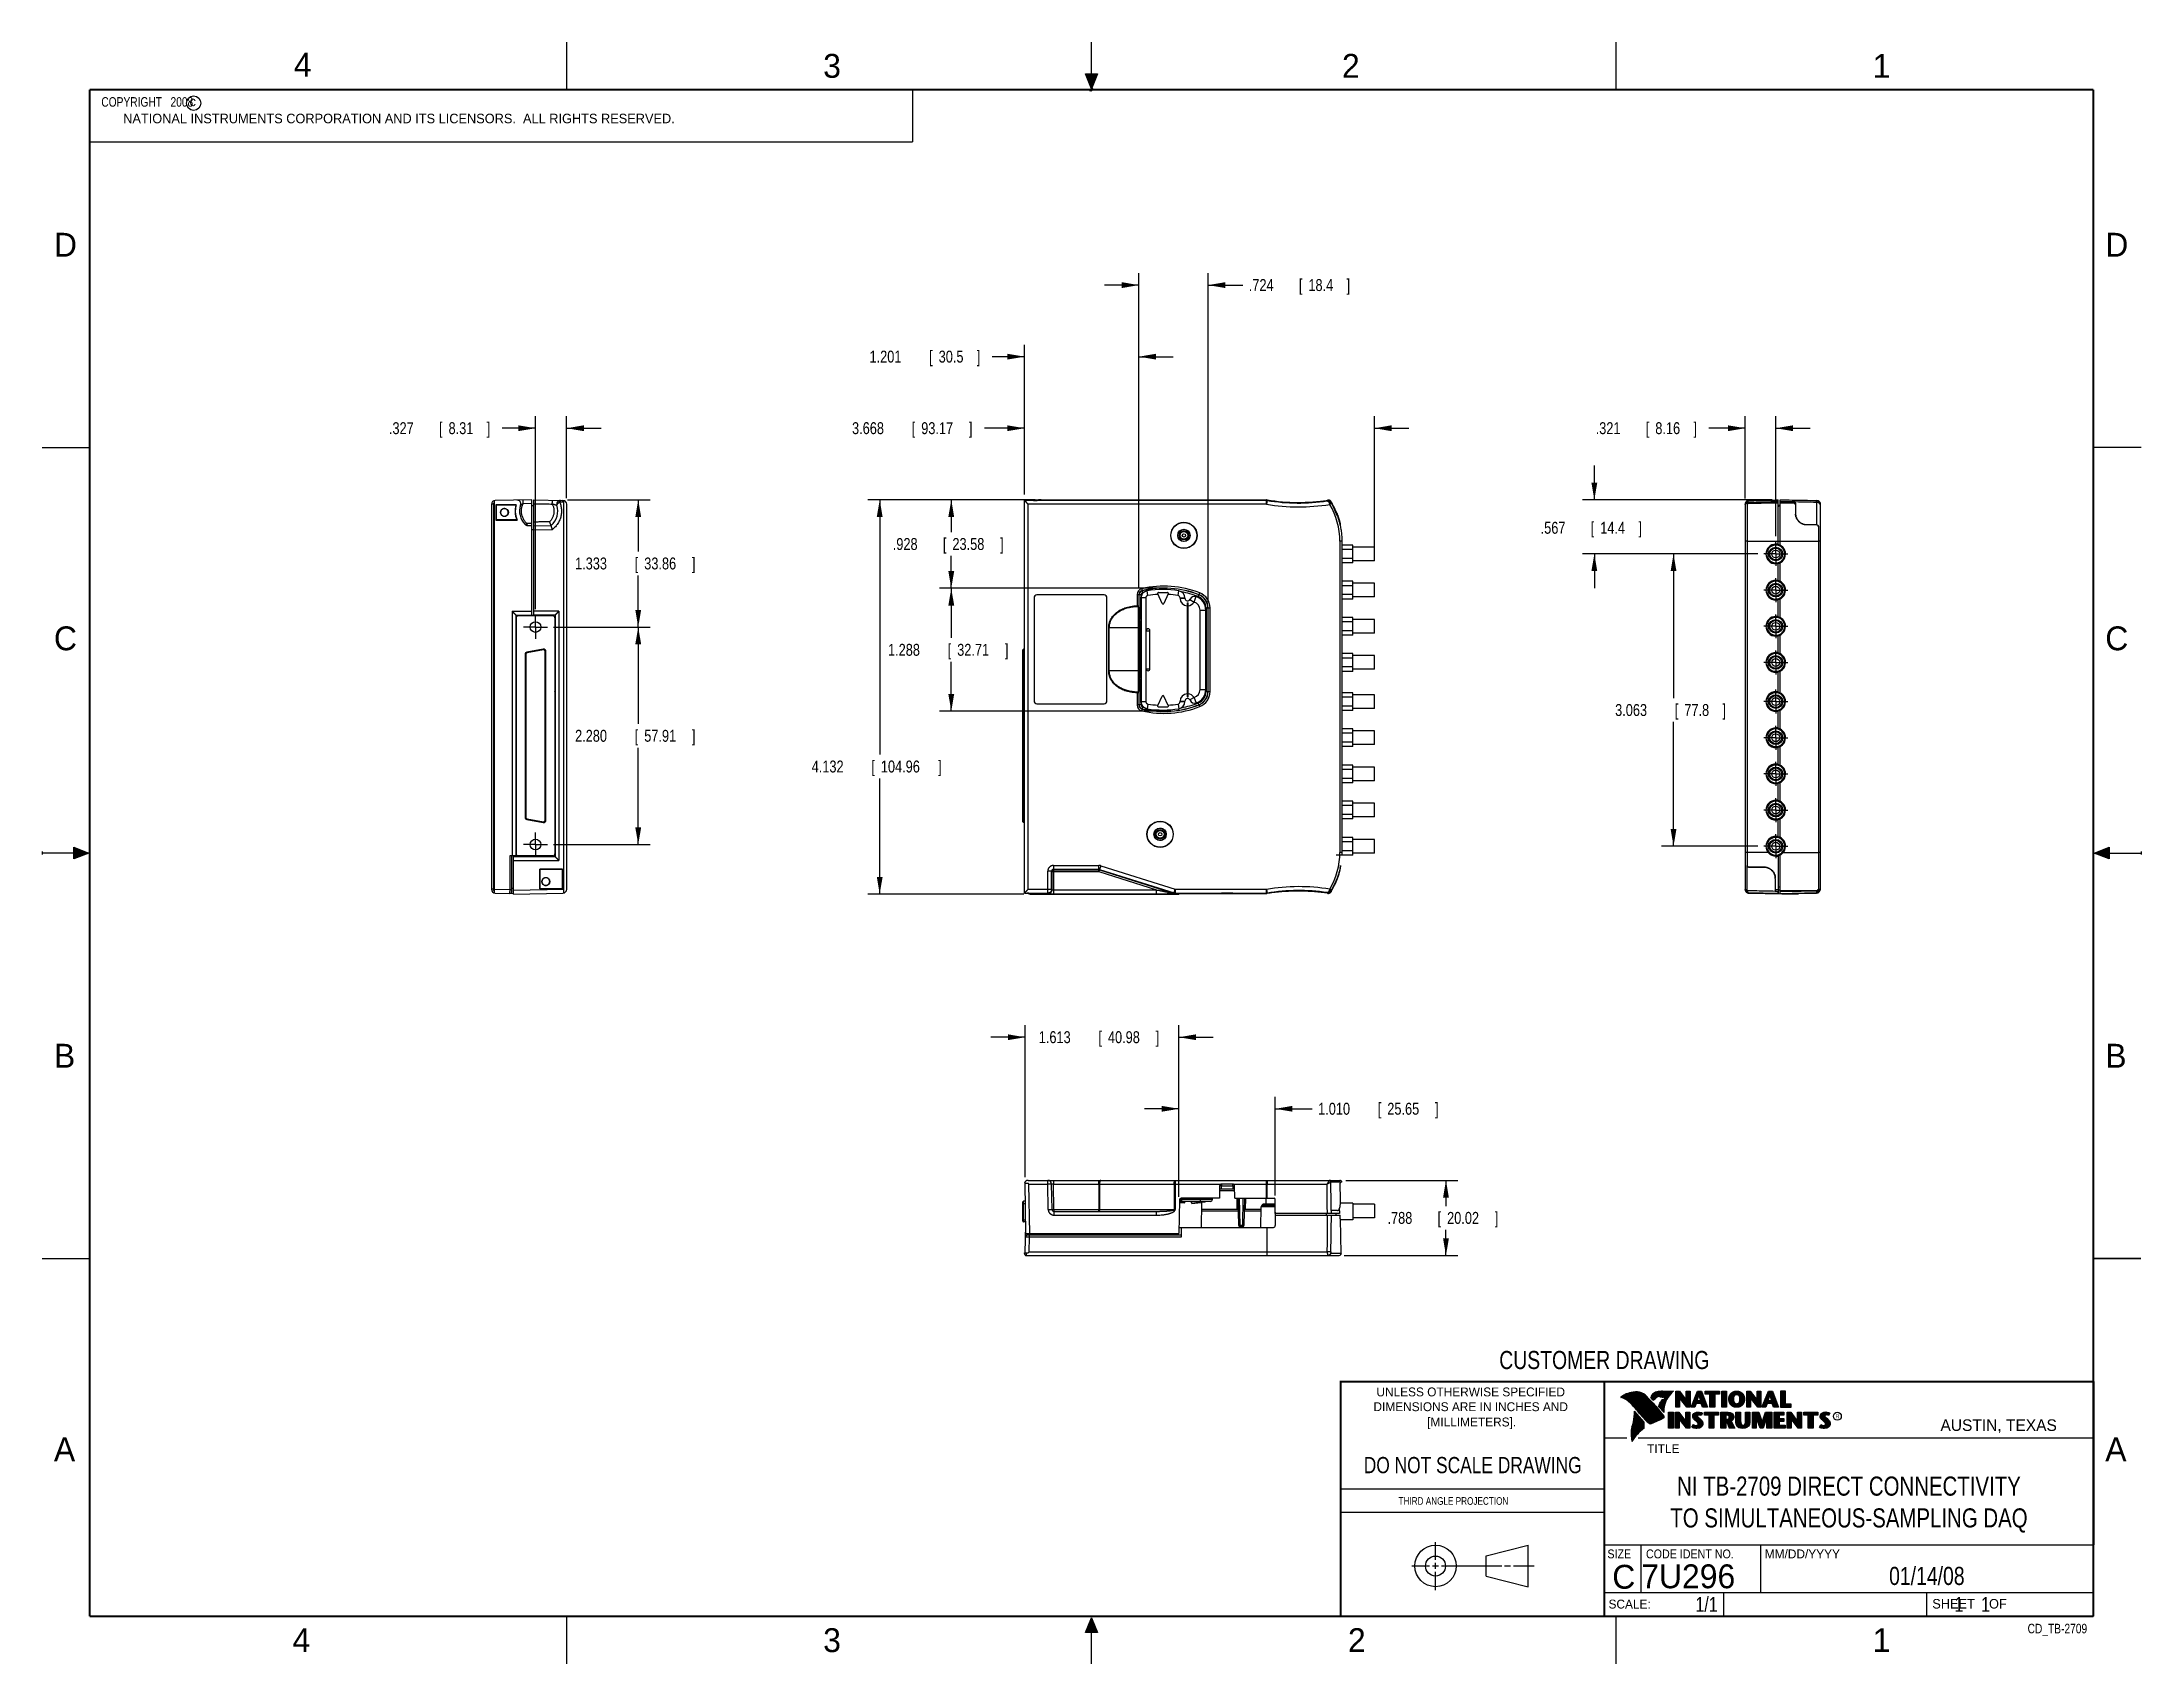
# Model space of a CAD drawing. Header units: inches. Extents: x 0 to 22, y 0 to 17.
import ezdxf
from ezdxf.enums import TextEntityAlignment as Align

# ---------------------------------------------------------------- set-up
doc = ezdxf.new("R2010")
doc.units = ezdxf.units.IN
doc.header["$LTSCALE"] = 1.21
doc.header["$MEASUREMENT"] = 0
doc.linetypes.add('CENTER', pattern=[0.6, 0.375, -0.075, 0.075, -0.075])
doc.layers.get('0').update_dxf_attribs({"linetype": 'CONTINUOUS'})
doc.layers.add('DEFAULT_1', color=7, linetype='CENTER')
doc.layers.add('DIMENSIONS', color=7, linetype='CONTINUOUS')
doc.styles.get("Standard").update_dxf_attribs({"font": 'txt', "width": 0.8})
doc.dimstyles.new('DIMSTYLE_1', dxfattribs={"dimtxt": 0.125, "dimasz": 0.18, "dimexe": 0.18, "dimexo": 0.0625, "dimgap": 0.09, "dimtad": 0, "dimtih": 1, "dimtoh": 1, "dimdec": 3, "dimzin": 4, "dimdsep": 46, "dimtxsty": 'STANDARD', "dimblk": '_FILLED', "dimblk1": '_FILLED', "dimblk2": '_FILLED', "dimcen": 0.09, "dimadec": 0, "dimazin": 0, "dimtp": 0.01, "dimtm": 0.01, "dimtfac": 1, "dimtdec": 3, "dimtofl": 0, "dimtmove": 0, "dimatfit": 3, "dimldrblk": '_FILLED', "dimfxl": 1, "dimtolj": 1, "dimtzin": 4, "dimarcsym": 0})

msp = doc.modelspace()

# ---------------------------------------------------------------- texts
at = {"color": 2, "linetype": 'CONTINUOUS'}
for s, height, p in [('4', 0.25, (2.64, 16.6369)), ('3', 0.25, (8.1875, 16.625)), ('2', 0.25, (13.625, 16.625)), ('1', 0.25, (19.1875, 16.625)), ('c', 0.1, (1.5463, 16.328)), ('NATIONAL INSTRUMENTS CORPORATION AND ITS LICENSORS.  ALL RIGHTS RESERVED.', 0.1, (0.851, 16.1482)), ('D', 0.25, (0.125, 14.75)), ('D', 0.25, (21.625, 14.75)), ('C', 0.25, (0.125, 10.625)), ('C', 0.25, (21.625, 10.625)), ('B', 0.25, (0.125, 6.25)), ('B', 0.25, (21.625, 6.25)), ('R', 0.0418, (18.7972, 2.5749)), ('AUSTIN, TEXAS', 0.121576, (19.898, 2.4426)), ('A', 0.25, (0.125, 2.125)), ('TITLE', 0.093, (16.8235, 2.21)), ('A', 0.25, (21.625, 2.125)), ('MM/DD/YYYY', 0.093, (18.0565, 1.1072)), ('SCALE:', 0.093, (16.4187, 0.5815)), ('SHEET    OF', 0.1, (19.8121, 0.5815)), ('4', 0.25, (2.625, 0.125)), ('3', 0.25, (8.1875, 0.125)), ('2', 0.25, (13.6875, 0.125)), ('1', 0.25, (19.1875, 0.125))]:
    msp.add_text(s, height=height, dxfattribs=at).set_placement(p)
at = {"color": 7, "linetype": 'CONTINUOUS', "width": 0.8}
for s, height, p in [('CUSTOMER DRAWING', 0.19, (16.3742, 3.0911)), ('DO NOT SCALE DRAWING', 0.17, (14.9953, 1.9998))]:
    msp.add_text(s, height=height, dxfattribs=at).set_placement(p, align=Align.CENTER)
at = {"color": 2, "linetype": 'CONTINUOUS'}
for s, p in [('UNLESS OTHERWISE SPECIFIED', (14.9742, 2.8049)), ('DIMENSIONS ARE IN INCHES AND', (14.9742, 2.6501)), ('[MILLIMETERS].', (14.9844, 2.4899))]:
    msp.add_text(s, height=0.093, dxfattribs=at).set_placement(p, align=Align.CENTER)
for s, height, width, p in [('THIRD ANGLE PROJECTION', 0.08, 0.8, (14.2178, 1.6686)), ('SIZE', 0.093, 0.9, (16.407, 1.1072)), ('CODE IDENT NO.', 0.093, 0.9, (16.8114, 1.1072))]:
    msp.add_text(s, height=height, dxfattribs=dict(at, width=width)).set_placement(p)
at = {"color": 7, "linetype": 'CONTINUOUS'}
msp.add_text('C', height=0.25, dxfattribs=at).set_placement((16.5785, 0.7893), align=Align.CENTER)
msp.add_text('7U296', height=0.25, dxfattribs=at).set_placement((16.7614, 0.7941))
at = {"color": 7, "linetype": 'CONTINUOUS', "width": 0.8}
msp.add_text('1/1', height=0.15625, dxfattribs=at).set_placement((17.5623, 0.5469), align=Align.RIGHT)
at = {"color": 2, "linetype": 'CONTINUOUS', "width": 0.8}
msp.add_text('CD_TB-2709', height=0.1, dxfattribs=at).set_placement((21.4352, 0.3213), align=Align.RIGHT)
at = {"color": 2, "linetype": 'CONTINUOUS', "insert": (0.5624, 16.4219), "char_height": 0.1, "width": 1.44, "attachment_point": 1}
msp.add_mtext('  COPYRIGHT   2008', dxfattribs=at)
at = {"color": 7, "linetype": 'CONTINUOUS'}
for s, insert, char_height, width, attachment_point in [('NI TB-2709 DIRECT CONNECTIVITY\\PTO SIMULTANEOUS-SAMPLING DAQ', (18.9387, 1.9646), 0.2, 4.8, 2), ('01/14/08 ', (19.755, 1.0181), 0.19, 1.368, 2), ('     1    1', (19.8125, 0.7031), 0.15625, 1.375, 1)]:
    msp.add_mtext(s, dxfattribs=dict(at, insert=insert, char_height=char_height, width=width, attachment_point=attachment_point))

# ---------------------------------------------------------------- blocks, each defined once
blk = doc.blocks.new('_FILLED')
at = {"color": 0, "linetype": 'BYBLOCK'}
blk.add_solid([(0, 0), (-1, 0.17), (-1, -0.17)], dxfattribs=at)
blk = doc.blocks.new('*D0')
at = {"layer": 'DIMENSIONS', "color": 2, "linetype": 'CONTINUOUS'}
for p, q in [((10.297, 12.257), (10.297, 13.077)), ((13.965, 11.696), (13.965, 13.077)), ((10.297, 12.952), (9.878, 12.952)), ((13.965, 12.952), (14.325, 12.952))]:
    blk.add_line(p, q, dxfattribs=at)
at = {"layer": 'DIMENSIONS', "color": 2, "linetype": 'CONTINUOUS', "xscale": 0.18, "yscale": 0.18, "zscale": 0.18}
blk.add_blockref('_FILLED', (10.297, 12.952), dxfattribs=at)
at = {"layer": 'DIMENSIONS', "color": 2, "linetype": 'CONTINUOUS', "xscale": 0.18, "yscale": 0.18, "zscale": 0.18, "rotation": 180}
blk.add_blockref('_FILLED', (13.965, 12.952), dxfattribs=at)
at = {"layer": 'DIMENSIONS', "color": 2, "linetype": 'CONTINUOUS', "width": 0.8}
for s, p in [('3.668', (8.49, 12.89)), ('[', (9.115, 12.89)), ('93.17', (9.215, 12.89)), (']', (9.715, 12.89))]:
    blk.add_text(s, height=0.125, dxfattribs=at).set_placement(p)
blk = doc.blocks.new('*D1')
at = {"layer": 'DIMENSIONS', "color": 2, "linetype": 'CONTINUOUS'}
for p, q in [((10.41, 12.202), (8.655, 12.202)), ((8.78, 12.202), (8.78, 9.531)), ((8.78, 8.07), (8.78, 9.281)), ((10.29, 8.07), (8.655, 8.07))]:
    blk.add_line(p, q, dxfattribs=at)
at = {"layer": 'DIMENSIONS', "color": 2, "linetype": 'CONTINUOUS', "xscale": 0.18, "yscale": 0.18, "zscale": 0.18}
for p, rotation in [((8.78, 12.202), 90), ((8.78, 8.07), 270)]:
    blk.add_blockref('_FILLED', p, dxfattribs=dict(at, rotation=rotation))
at = {"layer": 'DIMENSIONS', "color": 2, "linetype": 'CONTINUOUS', "width": 0.8}
for s, p in [('4.132', (8.067, 9.344)), ('[', (8.692, 9.344)), ('104.96', (8.792, 9.344)), (']', (9.392, 9.344))]:
    blk.add_text(s, height=0.125, dxfattribs=at).set_placement(p)
blk = doc.blocks.new('*D2')
at = {"layer": 'DIMENSIONS', "color": 2, "linetype": 'CONTINUOUS'}
for p, q in [((13.666, 5.069), (14.84, 5.069)), ((14.715, 5.069), (14.715, 4.8)), ((14.715, 4.281), (14.715, 4.55)), ((13.648, 4.281), (14.84, 4.281))]:
    blk.add_line(p, q, dxfattribs=at)
at = {"layer": 'DIMENSIONS', "color": 2, "linetype": 'CONTINUOUS', "xscale": 0.18, "yscale": 0.18, "zscale": 0.18}
for p, rotation in [((14.715, 5.069), 90), ((14.715, 4.281), 270)]:
    blk.add_blockref('_FILLED', p, dxfattribs=dict(at, rotation=rotation))
at = {"layer": 'DIMENSIONS', "color": 2, "linetype": 'CONTINUOUS', "width": 0.8}
for s, p in [('.788', (14.102, 4.613)), ('[', (14.627, 4.613)), ('20.02', (14.727, 4.613)), (']', (15.227, 4.613))]:
    blk.add_text(s, height=0.125, dxfattribs=at).set_placement(p)
blk = doc.blocks.new('*D3')
at = {"layer": 'DIMENSIONS', "color": 2, "linetype": 'CONTINUOUS'}
for p, q in [((5.507, 12.201), (6.374, 12.201)), ((6.249, 12.201), (6.249, 11.66)), ((6.249, 10.868), (6.249, 11.41)), ((5.36, 10.868), (6.374, 10.868))]:
    blk.add_line(p, q, dxfattribs=at)
at = {"layer": 'DIMENSIONS', "color": 2, "linetype": 'CONTINUOUS', "xscale": 0.18, "yscale": 0.18, "zscale": 0.18}
for p, rotation in [((6.249, 12.201), 90), ((6.249, 10.868), 270)]:
    blk.add_blockref('_FILLED', p, dxfattribs=dict(at, rotation=rotation))
at = {"layer": 'DIMENSIONS', "color": 2, "linetype": 'CONTINUOUS', "width": 0.8}
for s, p in [('1.333', (5.587, 11.472)), ('[', (6.212, 11.472)), ('33.86', (6.312, 11.472)), (']', (6.812, 11.472))]:
    blk.add_text(s, height=0.125, dxfattribs=at).set_placement(p)
blk = doc.blocks.new('*D4')
at = {"layer": 'DIMENSIONS', "color": 2, "linetype": 'CONTINUOUS'}
for p, q in [((5.36, 10.868), (6.374, 10.868)), ((6.249, 10.868), (6.249, 9.853)), ((6.249, 8.588), (6.249, 9.603)), ((5.36, 8.588), (6.374, 8.588))]:
    blk.add_line(p, q, dxfattribs=at)
at = {"layer": 'DIMENSIONS', "color": 2, "linetype": 'CONTINUOUS', "xscale": 0.18, "yscale": 0.18, "zscale": 0.18}
for p, rotation in [((6.249, 10.868), 90), ((6.249, 8.588), 270)]:
    blk.add_blockref('_FILLED', p, dxfattribs=dict(at, rotation=rotation))
at = {"layer": 'DIMENSIONS', "color": 2, "linetype": 'CONTINUOUS', "width": 0.8}
for s, p in [('2.280', (5.587, 9.666)), ('[', (6.212, 9.666)), ('57.91', (6.312, 9.666)), (']', (6.812, 9.666))]:
    blk.add_text(s, height=0.125, dxfattribs=at).set_placement(p)
blk = doc.blocks.new('*D5')
at = {"layer": 'DIMENSIONS', "color": 2, "linetype": 'CONTINUOUS'}
for p, q in [((5.172, 11.056), (5.172, 13.077)), ((5.499, 12.218), (5.499, 13.077)), ((5.172, 12.952), (4.824, 12.952)), ((5.499, 12.952), (5.859, 12.952))]:
    blk.add_line(p, q, dxfattribs=at)
at = {"layer": 'DIMENSIONS', "color": 2, "linetype": 'CONTINUOUS', "xscale": 0.18, "yscale": 0.18, "zscale": 0.18}
blk.add_blockref('_FILLED', (5.172, 12.952), dxfattribs=at)
at = {"layer": 'DIMENSIONS', "color": 2, "linetype": 'CONTINUOUS', "xscale": 0.18, "yscale": 0.18, "zscale": 0.18, "rotation": 180}
blk.add_blockref('_FILLED', (5.499, 12.952), dxfattribs=at)
at = {"layer": 'DIMENSIONS', "color": 2, "linetype": 'CONTINUOUS', "width": 0.8}
for s, p in [('.327', (3.636, 12.89)), ('[', (4.161, 12.89)), ('8.31', (4.261, 12.89)), (']', (4.661, 12.89))]:
    blk.add_text(s, height=0.125, dxfattribs=at).set_placement(p)
blk = doc.blocks.new('*D6')
at = {"layer": 'DIMENSIONS', "color": 2, "linetype": 'CONTINUOUS'}
for p, q in [((11.497, 11.271), (11.497, 14.577)), ((12.222, 11.13), (12.222, 14.577)), ((11.497, 14.452), (11.137, 14.452)), ((12.222, 14.452), (12.586, 14.452))]:
    blk.add_line(p, q, dxfattribs=at)
at = {"layer": 'DIMENSIONS', "color": 2, "linetype": 'CONTINUOUS', "xscale": 0.18, "yscale": 0.18, "zscale": 0.18}
blk.add_blockref('_FILLED', (11.497, 14.452), dxfattribs=at)
at = {"layer": 'DIMENSIONS', "color": 2, "linetype": 'CONTINUOUS', "xscale": 0.18, "yscale": 0.18, "zscale": 0.18, "rotation": 180}
blk.add_blockref('_FILLED', (12.222, 14.452), dxfattribs=at)
at = {"layer": 'DIMENSIONS', "color": 2, "linetype": 'CONTINUOUS', "width": 0.8}
for s, p in [('.724', (12.648, 14.39)), ('[', (13.173, 14.39)), ('18.4', (13.273, 14.39)), (']', (13.673, 14.39))]:
    blk.add_text(s, height=0.125, dxfattribs=at).set_placement(p)
blk = doc.blocks.new('*D7')
at = {"layer": 'DIMENSIONS', "color": 2, "linetype": 'CONTINUOUS'}
for p, q in [((10.297, 13.702), (9.96, 13.702)), ((10.297, 12.257), (10.297, 13.827)), ((11.497, 11.271), (11.497, 13.827)), ((11.497, 13.702), (11.857, 13.702))]:
    blk.add_line(p, q, dxfattribs=at)
at = {"layer": 'DIMENSIONS', "color": 2, "linetype": 'CONTINUOUS', "xscale": 0.18, "yscale": 0.18, "zscale": 0.18}
blk.add_blockref('_FILLED', (10.297, 13.702), dxfattribs=at)
at = {"layer": 'DIMENSIONS', "color": 2, "linetype": 'CONTINUOUS', "xscale": 0.18, "yscale": 0.18, "zscale": 0.18, "rotation": 179.999998}
blk.add_blockref('_FILLED', (11.497, 13.702), dxfattribs=at)
at = {"layer": 'DIMENSIONS', "color": 2, "linetype": 'CONTINUOUS', "width": 0.8}
for s, p in [('1.201', (8.673, 13.64)), ('[', (9.298, 13.64)), ('30.5', (9.398, 13.64)), (']', (9.798, 13.64))]:
    blk.add_text(s, height=0.125, dxfattribs=at).set_placement(p)
blk = doc.blocks.new('*D8')
at = {"layer": 'DIMENSIONS', "color": 2, "linetype": 'CONTINUOUS'}
for p, q in [((10.41, 12.202), (9.405, 12.202)), ((9.53, 12.202), (9.53, 11.863)), ((9.53, 11.274), (9.53, 11.613)), ((11.77, 11.274), (9.405, 11.274))]:
    blk.add_line(p, q, dxfattribs=at)
at = {"layer": 'DIMENSIONS', "color": 2, "linetype": 'CONTINUOUS', "xscale": 0.18, "yscale": 0.18, "zscale": 0.18}
for p, rotation in [((9.53, 12.202), 90), ((9.53, 11.274), 270)]:
    blk.add_blockref('_FILLED', p, dxfattribs=dict(at, rotation=rotation))
at = {"layer": 'DIMENSIONS', "color": 2, "linetype": 'CONTINUOUS', "width": 0.8}
for s, p in [('.928', (8.917, 11.676)), ('[', (9.442, 11.676)), ('23.58', (9.542, 11.676)), (']', (10.042, 11.676))]:
    blk.add_text(s, height=0.125, dxfattribs=at).set_placement(p)
blk = doc.blocks.new('*D9')
at = {"layer": 'DIMENSIONS', "color": 2, "linetype": 'CONTINUOUS'}
for p, q in [((11.77, 11.274), (9.405, 11.274)), ((9.53, 11.274), (9.53, 10.755)), ((9.53, 9.986), (9.53, 10.505)), ((11.77, 9.986), (9.405, 9.986))]:
    blk.add_line(p, q, dxfattribs=at)
at = {"layer": 'DIMENSIONS', "color": 2, "linetype": 'CONTINUOUS', "xscale": 0.18, "yscale": 0.18, "zscale": 0.18}
for p, rotation in [((9.53, 11.274), 90), ((9.53, 9.986), 270)]:
    blk.add_blockref('_FILLED', p, dxfattribs=dict(at, rotation=rotation))
at = {"layer": 'DIMENSIONS', "color": 2, "linetype": 'CONTINUOUS', "width": 0.8}
for s, p in [('1.288', (8.867, 10.567)), ('[', (9.492, 10.567)), ('32.71', (9.592, 10.567)), (']', (10.092, 10.567))]:
    blk.add_text(s, height=0.125, dxfattribs=at).set_placement(p)
blk = doc.blocks.new('*D10')
at = {"layer": 'DIMENSIONS', "color": 2, "linetype": 'CONTINUOUS'}
for p, q in [((10.303, 5.102), (10.303, 6.694)), ((11.916, 4.9), (11.916, 6.694)), ((10.303, 6.569), (9.943, 6.569)), ((11.916, 6.569), (12.276, 6.569))]:
    blk.add_line(p, q, dxfattribs=at)
at = {"layer": 'DIMENSIONS', "color": 2, "linetype": 'CONTINUOUS', "xscale": 0.18, "yscale": 0.18, "zscale": 0.18}
blk.add_blockref('_FILLED', (10.303, 6.569), dxfattribs=at)
at = {"layer": 'DIMENSIONS', "color": 2, "linetype": 'CONTINUOUS', "xscale": 0.18, "yscale": 0.18, "zscale": 0.18, "rotation": 180}
blk.add_blockref('_FILLED', (11.916, 6.569), dxfattribs=at)
at = {"layer": 'DIMENSIONS', "color": 2, "linetype": 'CONTINUOUS', "width": 0.8}
for s, p in [('1.613', (10.447, 6.507)), ('[', (11.072, 6.507)), ('40.98', (11.172, 6.507)), (']', (11.672, 6.507))]:
    blk.add_text(s, height=0.125, dxfattribs=at).set_placement(p)
blk = doc.blocks.new('*D11')
at = {"layer": 'DIMENSIONS', "color": 2, "linetype": 'CONTINUOUS'}
for p, q in [((11.916, 4.895), (11.916, 5.944)), ((12.926, 4.91), (12.926, 5.944)), ((11.916, 5.819), (11.556, 5.819)), ((12.926, 5.819), (13.312, 5.819))]:
    blk.add_line(p, q, dxfattribs=at)
at = {"layer": 'DIMENSIONS', "color": 2, "linetype": 'CONTINUOUS', "xscale": 0.18, "yscale": 0.18, "zscale": 0.18}
blk.add_blockref('_FILLED', (11.916, 5.819), dxfattribs=at)
at = {"layer": 'DIMENSIONS', "color": 2, "linetype": 'CONTINUOUS', "xscale": 0.18, "yscale": 0.18, "zscale": 0.18, "rotation": 180}
blk.add_blockref('_FILLED', (12.926, 5.819), dxfattribs=at)
at = {"layer": 'DIMENSIONS', "color": 2, "linetype": 'CONTINUOUS', "width": 0.8}
for s, p in [('1.010', (13.375, 5.757)), ('[', (14, 5.757)), ('25.65', (14.1, 5.757)), (']', (14.6, 5.757))]:
    blk.add_text(s, height=0.125, dxfattribs=at).set_placement(p)
blk = doc.blocks.new('*D12')
at = {"layer": 'DIMENSIONS', "color": 2, "linetype": 'CONTINUOUS'}
for p, q in [((17.85, 12.216), (17.85, 13.077)), ((18.172, 11.822), (18.172, 13.077)), ((17.85, 12.952), (17.471, 12.952)), ((18.172, 12.952), (18.532, 12.952))]:
    blk.add_line(p, q, dxfattribs=at)
at = {"layer": 'DIMENSIONS', "color": 2, "linetype": 'CONTINUOUS', "xscale": 0.18, "yscale": 0.18, "zscale": 0.18}
blk.add_blockref('_FILLED', (17.85, 12.952), dxfattribs=at)
at = {"layer": 'DIMENSIONS', "color": 2, "linetype": 'CONTINUOUS', "xscale": 0.18, "yscale": 0.18, "zscale": 0.18, "rotation": 180}
blk.add_blockref('_FILLED', (18.172, 12.952), dxfattribs=at)
at = {"layer": 'DIMENSIONS', "color": 2, "linetype": 'CONTINUOUS', "width": 0.8}
for s, p in [('.321', (16.284, 12.89)), ('[', (16.809, 12.89)), ('8.16', (16.909, 12.89)), (']', (17.309, 12.89))]:
    blk.add_text(s, height=0.125, dxfattribs=at).set_placement(p)
blk = doc.blocks.new('*D13')
at = {"layer": 'DIMENSIONS', "color": 2, "linetype": 'CONTINUOUS'}
for p, q in [((16.27, 12.201), (16.27, 12.561)), ((18.134, 12.201), (16.145, 12.201)), ((17.984, 11.634), (16.145, 11.634)), ((16.27, 11.634), (16.27, 11.274))]:
    blk.add_line(p, q, dxfattribs=at)
at = {"layer": 'DIMENSIONS', "color": 2, "linetype": 'CONTINUOUS', "xscale": 0.18, "yscale": 0.18, "zscale": 0.18}
for p, rotation in [((16.27, 12.201), 270), ((16.27, 11.634), 90)]:
    blk.add_blockref('_FILLED', p, dxfattribs=dict(at, rotation=rotation))
at = {"layer": 'DIMENSIONS', "color": 2, "linetype": 'CONTINUOUS', "width": 0.8}
for s, p in [('.567', (15.707, 11.846)), ('[', (16.232, 11.846)), ('14.4', (16.332, 11.846)), (']', (16.732, 11.846))]:
    blk.add_text(s, height=0.125, dxfattribs=at).set_placement(p)
blk = doc.blocks.new('*D14')
at = {"layer": 'DIMENSIONS', "color": 2, "linetype": 'CONTINUOUS'}
for p, q in [((17.984, 11.634), (16.975, 11.634)), ((17.1, 11.634), (17.1, 10.124)), ((17.1, 8.571), (17.1, 9.874)), ((17.984, 8.571), (16.975, 8.571))]:
    blk.add_line(p, q, dxfattribs=at)
at = {"layer": 'DIMENSIONS', "color": 2, "linetype": 'CONTINUOUS', "xscale": 0.18, "yscale": 0.18, "zscale": 0.18}
for p, rotation in [((17.1, 11.634), 90), ((17.1, 8.571), 270)]:
    blk.add_blockref('_FILLED', p, dxfattribs=dict(at, rotation=rotation))
at = {"layer": 'DIMENSIONS', "color": 2, "linetype": 'CONTINUOUS', "width": 0.8}
for s, p in [('3.063', (16.488, 9.936)), ('[', (17.113, 9.936)), ('77.8', (17.213, 9.936)), (']', (17.613, 9.936))]:
    blk.add_text(s, height=0.125, dxfattribs=at).set_placement(p)

# ---------------------------------------------------------------- dimensions: what is measured, and where the dimension line sits
at = {"layer": 'DIMENSIONS', "color": 2, "linetype": 'CONTINUOUS'}
for base, p1, p2, picture, middle in [((12.2218, 14.4523), (11.4975, 11.2709), (12.2218, 11.1304), '*D6', (13.2107, 14.4523)), ((13.9649, 12.9523), (10.2966, 12.2569), (13.9649, 11.6964), '*D0', (9.1527, 12.9523)), ((11.9162, 6.5691), (10.303, 5.1016), (11.9162, 4.9002), '*D10', (11.1096, 6.5691)), ((12.9259, 5.8191), (11.9162, 4.8949), (12.9259, 4.9105), '*D11', (14.0375, 5.8191))]:
    dim = msp.add_linear_dim(base=base, p1=p1, p2=p2, dimstyle='DIMSTYLE_1', dxfattribs=at)
    dim.commit()
    dim.dimension.update_dxf_attribs({"geometry": picture, "text_midpoint": middle, "dimtype": 160})
for base, p1, p2, angle, picture, middle in [((10.2966, 13.7023), (11.4975, 11.2709), (10.2966, 12.2569), 180, '*D7', (9.2852, 13.7023)), ((5.1722, 12.9523), (5.4994, 12.2181), (5.1722, 11.0557), 180, '*D5', (4.1985, 12.9523)), ((17.8502, 12.9523), (18.1715, 11.8215), (17.8502, 12.216), 180, '*D12', (16.8464, 12.9523)), ((16.2696, 12.201), (17.9839, 11.6339), (18.1338, 12.201), 90, '*D13', (16.2696, 11.9087)), ((6.2494, 12.201), (5.3598, 10.8681), (5.5068, 12.201), 90, '*D3', (6.2494, 11.5346)), ((8.7796, 12.2023), (10.2897, 8.0702), (10.4099, 12.2023), 90, '*D1', (8.7796, 9.4062)), ((9.5296, 11.2739), (10.4099, 12.2023), (11.7697, 11.2739), 270, '*D8', (9.5296, 11.7381)), ((17.1002, 8.5709), (17.9839, 11.6339), (17.9839, 8.5709), 270, '*D14', (17.1002, 9.9989)), ((9.5296, 9.986), (11.7697, 11.2739), (11.7697, 9.986), 270, '*D9', (9.5296, 10.6299)), ((6.2494, 8.5882), (5.3598, 10.8681), (5.3598, 8.5882), 270, '*D4', (6.2494, 9.7282)), ((14.7149, 4.2811), (13.6659, 5.0691), (13.6481, 4.2811), 270, '*D2', (14.7149, 4.6751))]:
    dim = msp.add_linear_dim(base=base, p1=p1, p2=p2, angle=angle, dimstyle='DIMSTYLE_1', dxfattribs=at)
    dim.commit()
    dim.dimension.update_dxf_attribs({"geometry": picture, "text_midpoint": middle, "dimtype": 160})

# ---------------------------------------------------------------- hatches: boundary and pattern name
at = {"linetype": 'CONTINUOUS'}
for points in [[(11, 16.51), (10.9375, 16.6663), (11.0625, 16.6663)], [(0.3337, 8.5625), (0.49, 8.5), (0.3337, 8.4375)], [(21.6663, 8.5625), (21.6663, 8.4375), (21.51, 8.5)], [(10.9375, 0.3287), (11, 0.485), (11.0625, 0.3287)]]:
    msp.add_hatch(color=2, dxfattribs=at).paths.add_polyline_path(points)

# ---------------------------------------------------------------- linework, layer by layer
at = {"color": 2, "linetype": 'CONTINUOUS'}
for p, q in [((5.5, 16.5), (5.5, 17)), ((11, 16.485), (11, 17)), ((16.5, 16.5), (16.5, 17)), ((11, 16.51), (10.9375, 16.6663)), ((10.9375, 16.6663), (11.0625, 16.6663)), ((11.015, 16.515), (10.985, 16.485)), ((10.985, 16.485), (11, 16.515)), ((11.0625, 16.6663), (11, 16.51)), ((11, 16.485), (11.015, 16.515)), ((0.4999, 16.5), (9.1249, 16.5)), ((0.4999, 16.5), (0.4999, 15.9531)), ((9.1249, 16.5), (9.1249, 15.9531)), ((0.4999, 15.9531), (9.1249, 15.9531)), ((0, 12.75), (0.5, 12.75)), ((22, 12.75), (21.5, 12.75)), ((0, 8.515), (0, 8.485)), ((0.49, 8.5), (0, 8.5)), ((0.3337, 8.4375), (0.3337, 8.5625)), ((0.3337, 8.5625), (0.49, 8.5)), ((0.49, 8.5), (0.3337, 8.4375)), ((21.51, 8.5), (21.6663, 8.5625)), ((21.51, 8.5), (22, 8.5)), ((21.6663, 8.4375), (21.51, 8.5)), ((21.6663, 8.5625), (21.6663, 8.4375)), ((22, 8.515), (22, 8.485)), ((0, 4.25), (0.5, 4.25)), ((16.3737, 2.9596), (21.5037, 2.9596)), ((16.3737, 2.9596), (16.3737, 1.2496)), ((16.375, 2.96), (21.5, 2.96)), ((21.5037, 2.9596), (21.5037, 1.2496)), ((16.5578, 2.796), (16.5578, 2.7989)), ((16.5646, 2.7936), (16.5646, 2.8033)), ((16.5714, 2.7909), (16.5714, 2.8075)), ((16.5782, 2.788), (16.5782, 2.8116)), ((16.5851, 2.7849), (16.5851, 2.8154)), ((16.5919, 2.7815), (16.5919, 2.819)), ((16.5987, 2.7778), (16.5987, 2.8221)), ((16.6055, 2.7738), (16.6055, 2.8249)), ((16.6124, 2.7696), (16.6124, 2.8276)), ((16.6192, 2.765), (16.6192, 2.8301)), ((16.626, 2.7601), (16.626, 2.8325)), ((16.6329, 2.7549), (16.6329, 2.8347)), ((16.6397, 2.7492), (16.6397, 2.8367)), ((16.6465, 2.7431), (16.6465, 2.8386)), ((16.6533, 2.7366), (16.6533, 2.8403)), ((16.6602, 2.7295), (16.6602, 2.8419)), ((16.667, 2.7221), (16.667, 2.8435)), ((16.6738, 2.7146), (16.6738, 2.8449)), ((16.6806, 2.707), (16.6806, 2.8459)), ((16.6875, 2.6995), (16.6875, 2.8467)), ((16.7939, 2.533), (16.6919, 2.6489)), ((16.6943, 2.6918), (16.6943, 2.8472)), ((16.7011, 2.6841), (16.7011, 2.8474)), ((16.708, 2.6764), (16.708, 2.8474)), ((16.7148, 2.6685), (16.7148, 2.847)), ((16.7216, 2.6607), (16.7216, 2.8465)), ((16.7284, 2.6527), (16.7284, 2.8456)), ((16.7353, 2.6447), (16.7353, 2.8445)), ((16.7421, 2.6366), (16.7421, 2.8431)), ((16.7489, 2.6285), (16.7489, 2.8417)), ((16.7557, 2.6204), (16.7557, 2.84)), ((16.7626, 2.6125), (16.7626, 2.8378)), ((16.7694, 2.6046), (16.7694, 2.8352)), ((16.7762, 2.5968), (16.7762, 2.8321)), ((16.7831, 2.5891), (16.7831, 2.8284)), ((16.7899, 2.5815), (16.7899, 2.8242)), ((16.7967, 2.5739), (16.7967, 2.8193)), ((16.8035, 2.5665), (16.8035, 2.8136)), ((16.8104, 2.5591), (16.8104, 2.807)), ((16.8172, 2.5519), (16.8172, 2.7996)), ((16.824, 2.5447), (16.824, 2.7924)), ((16.8308, 2.5375), (16.8308, 2.7853)), ((16.8377, 2.5314), (16.8377, 2.7781)), ((16.8445, 2.5262), (16.8445, 2.7709)), ((16.8513, 2.523), (16.8513, 2.7637)), ((16.8581, 2.5224), (16.8581, 2.7565)), ((16.8864, 2.7664), (16.8632, 2.7937)), ((16.865, 2.5241), (16.865, 2.7493)), ((16.8877, 2.7723), (16.8682, 2.7952)), ((16.8718, 2.791), (16.8718, 2.8085)), ((16.8718, 2.527), (16.8718, 2.7421)), ((16.8786, 2.783), (16.8786, 2.8206)), ((16.8786, 2.5298), (16.8786, 2.7348)), ((16.8855, 2.7749), (16.8855, 2.8281)), ((16.8855, 2.5327), (16.8855, 2.727)), ((16.8923, 2.7747), (16.8923, 2.8335)), ((16.8923, 2.5356), (16.8923, 2.7187)), ((16.8991, 2.7788), (16.8991, 2.8375)), ((16.8991, 2.5385), (16.8991, 2.7104)), ((16.9059, 2.7837), (16.9059, 2.8408)), ((16.9059, 2.5415), (16.9059, 2.7022)), ((16.9128, 2.7896), (16.9128, 2.8436)), ((16.9128, 2.5446), (16.9128, 2.6939)), ((16.9196, 2.7966), (16.9196, 2.8459)), ((16.9196, 2.5477), (16.9196, 2.6856)), ((16.9264, 2.8018), (16.9264, 2.8477)), ((16.9264, 2.5508), (16.9264, 2.6774)), ((16.9332, 2.8053), (16.9332, 2.849)), ((16.9332, 2.554), (16.9332, 2.6691)), ((16.9401, 2.8077), (16.9401, 2.8499)), ((16.9401, 2.5573), (16.9401, 2.6608)), ((16.9616, 2.6797), (16.9434, 2.7005)), ((16.9469, 2.8082), (16.9469, 2.8509)), ((16.9469, 2.5606), (16.9469, 2.6526)), ((16.9653, 2.6828), (16.9492, 2.7013)), ((16.9537, 2.8069), (16.9537, 2.8518)), ((16.9537, 2.696), (16.9537, 2.7109)), ((16.9537, 2.5639), (16.9537, 2.6443)), ((16.9606, 2.8048), (16.9606, 2.8525)), ((16.9606, 2.6882), (16.9606, 2.7266)), ((16.9674, 2.8034), (16.9674, 2.8531)), ((16.9674, 2.6802), (16.9674, 2.7444)), ((16.9742, 2.8027), (16.9742, 2.8536)), ((16.9742, 2.672), (16.9742, 2.7568)), ((16.981, 2.8023), (16.981, 2.854)), ((16.981, 2.664), (16.981, 2.7634)), ((16.9838, 2.8589), (17.0997, 2.8607)), ((16.9839, 2.8541), (17.087, 2.8557)), ((16.9879, 2.802), (16.9879, 2.8542)), ((16.9879, 2.6563), (16.9879, 2.7665)), ((16.999, 2.637), (16.9946, 2.6418)), ((16.9947, 2.8019), (16.9947, 2.8543)), ((16.9947, 2.6748), (16.9947, 2.7683)), ((17.0015, 2.8005), (17.0015, 2.8544)), ((17.0015, 2.7195), (17.0015, 2.7694)), ((17.0083, 2.7963), (17.0083, 2.8545)), ((17.0083, 2.7388), (17.0083, 2.7698)), ((17.0152, 2.755), (17.0152, 2.8546)), ((17.022, 2.7691), (17.022, 2.8547)), ((17.0288, 2.7817), (17.0288, 2.8548)), ((17.0357, 2.7931), (17.0357, 2.8549)), ((17.0425, 2.8035), (17.0425, 2.855)), ((17.0493, 2.8131), (17.0493, 2.8551)), ((17.0561, 2.822), (17.0561, 2.8552)), ((17.063, 2.8303), (17.063, 2.8553)), ((17.0698, 2.8381), (17.0698, 2.8554)), ((17.0766, 2.8454), (17.0766, 2.8555)), ((17.1243, 2.8592), (17.1609, 2.8592)), ((17.1243, 2.6915), (17.1243, 2.8592)), ((17.1637, 2.6915), (17.1243, 2.6915)), ((17.1291, 2.8543), (17.1585, 2.8543)), ((17.1291, 2.6963), (17.1291, 2.8543)), ((17.1589, 2.6963), (17.1291, 2.6963)), ((17.1381, 2.6963), (17.1381, 2.8543)), ((17.1447, 2.6963), (17.1447, 2.8543)), ((17.1514, 2.6963), (17.1514, 2.8543)), ((17.1589, 2.8042), (17.1581, 2.8543)), ((17.1585, 2.8543), (17.2383, 2.7492)), ((17.2418, 2.6963), (17.1589, 2.8042)), ((17.1589, 2.8042), (17.1589, 2.6963)), ((17.1609, 2.8592), (17.2334, 2.7636)), ((17.2395, 2.6915), (17.1637, 2.7899)), ((17.1637, 2.7899), (17.1637, 2.6915)), ((17.1648, 2.7965), (17.1648, 2.8461)), ((17.1714, 2.7879), (17.1714, 2.8373)), ((17.1781, 2.7792), (17.1781, 2.8285)), ((17.1848, 2.7705), (17.1848, 2.8197)), ((17.1915, 2.7618), (17.1915, 2.8109)), ((17.1981, 2.7531), (17.1981, 2.8021)), ((17.2048, 2.7445), (17.2048, 2.7933)), ((17.2115, 2.7358), (17.2115, 2.7845)), ((17.2182, 2.7271), (17.2182, 2.7757)), ((17.2248, 2.7184), (17.2248, 2.7669)), ((17.2315, 2.7098), (17.2315, 2.7581)), ((17.2334, 2.8592), (17.2732, 2.8592)), ((17.2334, 2.7636), (17.2334, 2.8592)), ((17.2382, 2.7011), (17.2383, 2.7492)), ((17.2383, 2.8543), (17.2684, 2.8543)), ((17.2383, 2.7492), (17.2383, 2.8543)), ((17.2732, 2.6915), (17.2395, 2.6915)), ((17.2684, 2.6963), (17.2418, 2.6963)), ((17.2449, 2.6963), (17.2449, 2.8543)), ((17.2515, 2.6963), (17.2515, 2.8543)), ((17.2582, 2.6963), (17.2582, 2.8543)), ((17.2649, 2.6963), (17.2649, 2.8543)), ((17.2684, 2.8543), (17.2684, 2.6963)), ((17.2732, 2.8592), (17.2732, 2.6915)), ((17.2831, 2.6915), (17.3516, 2.8591)), ((17.3228, 2.6915), (17.2831, 2.6915)), ((17.2903, 2.6964), (17.3548, 2.8542)), ((17.3195, 2.6964), (17.2903, 2.6964)), ((17.2983, 2.6964), (17.2983, 2.7158)), ((17.3049, 2.6964), (17.3049, 2.7322)), ((17.3116, 2.6964), (17.3116, 2.7485)), ((17.3183, 2.6964), (17.3183, 2.7648)), ((17.3356, 2.7364), (17.3195, 2.6964)), ((17.3388, 2.7316), (17.3228, 2.6915)), ((17.325, 2.7101), (17.325, 2.7812)), ((17.3316, 2.7267), (17.3316, 2.7975)), ((17.394, 2.7364), (17.3356, 2.7364)), ((17.3383, 2.7364), (17.3383, 2.8138)), ((17.3905, 2.7316), (17.3388, 2.7316)), ((17.3409, 2.7533), (17.3624, 2.8228)), ((17.389, 2.7533), (17.3409, 2.7533)), ((17.345, 2.7666), (17.345, 2.8302)), ((17.345, 2.7364), (17.345, 2.7533)), ((17.3475, 2.7581), (17.3659, 2.8179)), ((17.3827, 2.7581), (17.3475, 2.7581)), ((17.3516, 2.8591), (17.3938, 2.8591)), ((17.3517, 2.7882), (17.3517, 2.8465)), ((17.3517, 2.7364), (17.3517, 2.7533)), ((17.3548, 2.8542), (17.3905, 2.8542)), ((17.3583, 2.8098), (17.3583, 2.8542)), ((17.3583, 2.7364), (17.3583, 2.7533)), ((17.3624, 2.8228), (17.3701, 2.8228)), ((17.365, 2.8228), (17.365, 2.8542)), ((17.365, 2.7364), (17.365, 2.7533)), ((17.3659, 2.8179), (17.3664, 2.8179)), ((17.3664, 2.8179), (17.3827, 2.7581)), ((17.3701, 2.8228), (17.389, 2.7533)), ((17.3717, 2.817), (17.3717, 2.8542)), ((17.3717, 2.7364), (17.3717, 2.7533)), ((17.3784, 2.7925), (17.3784, 2.8542)), ((17.3784, 2.7364), (17.3784, 2.7533)), ((17.385, 2.7679), (17.385, 2.8542)), ((17.385, 2.7364), (17.385, 2.7533)), ((17.3905, 2.8542), (17.4504, 2.6964)), ((17.4039, 2.6915), (17.3905, 2.7316)), ((17.3917, 2.7364), (17.3917, 2.851)), ((17.3938, 2.8591), (17.4574, 2.6915)), ((17.4074, 2.6964), (17.394, 2.7364)), ((17.3984, 2.7232), (17.3984, 2.8334)), ((17.4574, 2.6915), (17.4039, 2.6915)), ((17.4051, 2.7034), (17.4051, 2.8158)), ((17.4504, 2.6964), (17.4074, 2.6964)), ((17.4118, 2.6964), (17.4118, 2.7982)), ((17.4184, 2.6964), (17.4184, 2.7806)), ((17.4251, 2.6964), (17.4251, 2.763)), ((17.4318, 2.6964), (17.4318, 2.7455)), ((17.4327, 2.8591), (17.5802, 2.8591)), ((17.4327, 2.8278), (17.4327, 2.8591)), ((17.481, 2.8278), (17.4327, 2.8278)), ((17.4375, 2.8542), (17.5753, 2.8542)), ((17.4375, 2.8327), (17.4375, 2.8542)), ((17.4859, 2.8327), (17.4375, 2.8327)), ((17.4385, 2.6964), (17.4385, 2.7279)), ((17.4451, 2.8327), (17.4451, 2.8542)), ((17.4451, 2.6964), (17.4451, 2.7103)), ((17.4518, 2.8327), (17.4518, 2.8542)), ((17.4585, 2.8327), (17.4585, 2.8542)), ((17.4652, 2.8327), (17.4652, 2.8542)), ((17.4718, 2.8327), (17.4718, 2.8542)), ((17.4785, 2.8327), (17.4785, 2.8542)), ((17.481, 2.6915), (17.481, 2.8278)), ((17.5318, 2.6915), (17.481, 2.6915)), ((17.4859, 2.8327), (17.4852, 2.8542)), ((17.4859, 2.6964), (17.4859, 2.8327)), ((17.5269, 2.6964), (17.4859, 2.6964)), ((17.4919, 2.6964), (17.4919, 2.8542)), ((17.4985, 2.6964), (17.4985, 2.8542)), ((17.5052, 2.6964), (17.5052, 2.8542)), ((17.5119, 2.6964), (17.5119, 2.8542)), ((17.5186, 2.6964), (17.5186, 2.8542)), ((17.5269, 2.8327), (17.5252, 2.8542)), ((17.5753, 2.8327), (17.5269, 2.8327)), ((17.5269, 2.8327), (17.5269, 2.6964)), ((17.5802, 2.8278), (17.5318, 2.8278)), ((17.5318, 2.8278), (17.5318, 2.6915)), ((17.5319, 2.8327), (17.5319, 2.8542)), ((17.5386, 2.8327), (17.5386, 2.8542)), ((17.5453, 2.8327), (17.5453, 2.8542)), ((17.5519, 2.8327), (17.5519, 2.8542)), ((17.5586, 2.8327), (17.5586, 2.8542)), ((17.5653, 2.8327), (17.5653, 2.8542)), ((17.572, 2.8327), (17.572, 2.8542)), ((17.5753, 2.8542), (17.5753, 2.8327)), ((17.5802, 2.8591), (17.5802, 2.8278)), ((17.6059, 2.8591), (17.6565, 2.8591)), ((17.6059, 2.6915), (17.6059, 2.8591)), ((17.6565, 2.6915), (17.6059, 2.6915)), ((17.6108, 2.8542), (17.6516, 2.8542)), ((17.6108, 2.6964), (17.6108, 2.8542)), ((17.6516, 2.6964), (17.6108, 2.6964)), ((17.6187, 2.6964), (17.6187, 2.8542)), ((17.6254, 2.6964), (17.6254, 2.8542)), ((17.632, 2.6964), (17.632, 2.8542)), ((17.6387, 2.6964), (17.6387, 2.8542)), ((17.6454, 2.6964), (17.6454, 2.8542)), ((17.6516, 2.8542), (17.6516, 2.6964)), ((17.6565, 2.8591), (17.6565, 2.6915)), ((17.6849, 2.7803), (17.6851, 2.7836)), ((17.6849, 2.7769), (17.6849, 2.7803)), ((17.6849, 2.7735), (17.6849, 2.7769)), ((17.6851, 2.7701), (17.6849, 2.7735)), ((17.6851, 2.7836), (17.6853, 2.7869)), ((17.6854, 2.7668), (17.6851, 2.7701)), ((17.6853, 2.7869), (17.6857, 2.7901)), ((17.6859, 2.7634), (17.6854, 2.7668)), ((17.6857, 2.7901), (17.6862, 2.7933)), ((17.6864, 2.76), (17.6859, 2.7634)), ((17.6862, 2.7933), (17.6868, 2.7964)), ((17.687, 2.7567), (17.6864, 2.76)), ((17.6868, 2.7964), (17.6876, 2.7995)), ((17.6878, 2.7535), (17.687, 2.7567)), ((17.6876, 2.7995), (17.6884, 2.8024)), ((17.6886, 2.7503), (17.6878, 2.7535)), ((17.6884, 2.8024), (17.6893, 2.8053)), ((17.6895, 2.7471), (17.6886, 2.7503)), ((17.6893, 2.8053), (17.6904, 2.8081)), ((17.6905, 2.7441), (17.6895, 2.7471)), ((17.6904, 2.8081), (17.6915, 2.8108)), ((17.6905, 2.7441), (17.6904, 2.8081)), ((17.6917, 2.7411), (17.6905, 2.7441)), ((17.6915, 2.8108), (17.6928, 2.8135)), ((17.6929, 2.7383), (17.6917, 2.7411)), ((17.6928, 2.8135), (17.6942, 2.8161)), ((17.6942, 2.7355), (17.6929, 2.7383)), ((17.6942, 2.8161), (17.6957, 2.8186)), ((17.6956, 2.7327), (17.6942, 2.7355)), ((17.6971, 2.7301), (17.6956, 2.7327)), ((17.6957, 2.8186), (17.6973, 2.8211)), ((17.6971, 2.7301), (17.6973, 2.8211)), ((17.6987, 2.7275), (17.6971, 2.7301)), ((17.6973, 2.8211), (17.699, 2.8236)), ((17.7003, 2.725), (17.6987, 2.7275)), ((17.699, 2.8236), (17.7008, 2.826)), ((17.7021, 2.7226), (17.7003, 2.725)), ((17.7008, 2.826), (17.7028, 2.8284)), ((17.704, 2.7203), (17.7021, 2.7226)), ((17.7028, 2.8284), (17.7048, 2.8307)), ((17.704, 2.7203), (17.7048, 2.8307)), ((17.706, 2.7181), (17.704, 2.7203)), ((17.7048, 2.8307), (17.707, 2.833)), ((17.708, 2.7159), (17.706, 2.7181)), ((17.707, 2.833), (17.7092, 2.8351)), ((17.7102, 2.7138), (17.708, 2.7159)), ((17.7092, 2.8351), (17.7114, 2.8372)), ((17.7102, 2.7138), (17.7114, 2.8372)), ((17.7124, 2.7119), (17.7102, 2.7138)), ((17.7114, 2.8372), (17.7138, 2.8392)), ((17.7147, 2.71), (17.7124, 2.7119)), ((17.7138, 2.8392), (17.7162, 2.841)), ((17.717, 2.7082), (17.7147, 2.71)), ((17.7162, 2.841), (17.7186, 2.8427)), ((17.717, 2.7082), (17.7186, 2.8427)), ((17.7195, 2.7066), (17.717, 2.7082)), ((17.7186, 2.8427), (17.721, 2.8444)), ((17.722, 2.705), (17.7195, 2.7066)), ((17.721, 2.8444), (17.7235, 2.8459)), ((17.7246, 2.7036), (17.722, 2.705)), ((17.7235, 2.8459), (17.7261, 2.8472)), ((17.7246, 2.7036), (17.7235, 2.8459)), ((17.7273, 2.7022), (17.7246, 2.7036)), ((17.7261, 2.8472), (17.7287, 2.8485)), ((17.7267, 2.7789), (17.7268, 2.7812)), ((17.7267, 2.7766), (17.7267, 2.7789)), ((17.7267, 2.7743), (17.7267, 2.7766)), ((17.7268, 2.772), (17.7267, 2.7743)), ((17.7268, 2.7812), (17.7269, 2.7835)), ((17.7269, 2.7696), (17.7268, 2.772)), ((17.7269, 2.7835), (17.727, 2.7857)), ((17.727, 2.7673), (17.7269, 2.7696)), ((17.727, 2.7857), (17.7272, 2.7879)), ((17.7272, 2.765), (17.727, 2.7673)), ((17.7272, 2.7879), (17.7274, 2.79)), ((17.7274, 2.7628), (17.7272, 2.765)), ((17.7301, 2.701), (17.7273, 2.7022)), ((17.7274, 2.79), (17.7276, 2.7921)), ((17.7277, 2.7606), (17.7274, 2.7628)), ((17.7276, 2.7921), (17.7279, 2.7941)), ((17.728, 2.7584), (17.7277, 2.7606)), ((17.7279, 2.7941), (17.7282, 2.7961)), ((17.7283, 2.7563), (17.728, 2.7584)), ((17.7282, 2.7961), (17.7286, 2.798)), ((17.7287, 2.7543), (17.7283, 2.7563)), ((17.7286, 2.798), (17.729, 2.7998)), ((17.7287, 2.8485), (17.7314, 2.8497)), ((17.7291, 2.7523), (17.7287, 2.7543)), ((17.729, 2.7998), (17.7294, 2.8016)), ((17.7295, 2.7503), (17.7291, 2.7523)), ((17.7294, 2.8016), (17.7299, 2.8034)), ((17.73, 2.7485), (17.7295, 2.7503)), ((17.7299, 2.8034), (17.7304, 2.8051)), ((17.7306, 2.7466), (17.73, 2.7485)), ((17.7301, 2.701), (17.7305, 2.7469)), ((17.733, 2.6999), (17.7301, 2.701)), ((17.7304, 2.8051), (17.7309, 2.8068)), ((17.7311, 2.7449), (17.7306, 2.7466)), ((17.7309, 2.8068), (17.7316, 2.8085)), ((17.731, 2.807), (17.7314, 2.8497)), ((17.7318, 2.7431), (17.7311, 2.7449)), ((17.7314, 2.8497), (17.7342, 2.8508)), ((17.7316, 2.8085), (17.7322, 2.8101)), ((17.7324, 2.7414), (17.7318, 2.7431)), ((17.7322, 2.8101), (17.7329, 2.8117)), ((17.7331, 2.7398), (17.7324, 2.7414)), ((17.7329, 2.8117), (17.7337, 2.8133)), ((17.736, 2.6989), (17.733, 2.6999)), ((17.7339, 2.7382), (17.7331, 2.7398)), ((17.7337, 2.8133), (17.7345, 2.8149)), ((17.7347, 2.7366), (17.7339, 2.7382)), ((17.7342, 2.8508), (17.737, 2.8517)), ((17.7345, 2.8149), (17.7354, 2.8164)), ((17.7355, 2.7351), (17.7347, 2.7366)), ((17.7354, 2.8164), (17.7364, 2.8178)), ((17.7365, 2.7337), (17.7355, 2.7351)), ((17.7391, 2.698), (17.736, 2.6989)), ((17.7364, 2.8178), (17.7374, 2.8192)), ((17.7374, 2.7323), (17.7365, 2.7337)), ((17.737, 2.8517), (17.7399, 2.8526)), ((17.7374, 2.8193), (17.737, 2.8517)), ((17.7374, 2.8192), (17.7384, 2.8206)), ((17.7385, 2.7309), (17.7374, 2.7323)), ((17.7384, 2.8206), (17.7395, 2.8218)), ((17.7388, 2.698), (17.7384, 2.7309)), ((17.7396, 2.7296), (17.7385, 2.7309)), ((17.7423, 2.6972), (17.7391, 2.698)), ((17.7395, 2.8218), (17.7407, 2.823)), ((17.7408, 2.7283), (17.7396, 2.7296)), ((17.7399, 2.8526), (17.7429, 2.8534)), ((17.7407, 2.823), (17.742, 2.8241)), ((17.742, 2.7272), (17.7408, 2.7283)), ((17.742, 2.8241), (17.7432, 2.8252)), ((17.7433, 2.7261), (17.742, 2.7272)), ((17.7456, 2.6966), (17.7423, 2.6972)), ((17.7429, 2.8534), (17.7459, 2.8541)), ((17.7432, 2.8252), (17.7446, 2.8261)), ((17.7446, 2.725), (17.7433, 2.7261)), ((17.7446, 2.8261), (17.746, 2.827)), ((17.746, 2.7241), (17.7446, 2.725)), ((17.7455, 2.8267), (17.7455, 2.854)), ((17.7455, 2.6966), (17.7455, 2.7244)), ((17.7489, 2.696), (17.7456, 2.6966)), ((17.7459, 2.8541), (17.749, 2.8546)), ((17.746, 2.827), (17.7474, 2.8278)), ((17.7475, 2.7232), (17.746, 2.7241)), ((17.7474, 2.8278), (17.7488, 2.8285)), ((17.749, 2.7224), (17.7475, 2.7232)), ((17.7488, 2.8285), (17.7503, 2.8291)), ((17.7523, 2.6956), (17.7489, 2.696)), ((17.749, 2.8546), (17.7522, 2.8551)), ((17.7506, 2.7217), (17.749, 2.7224)), ((17.7503, 2.8291), (17.7519, 2.8297)), ((17.7522, 2.7212), (17.7506, 2.7217)), ((17.7519, 2.8297), (17.7535, 2.8301)), ((17.7522, 2.8551), (17.7553, 2.8554)), ((17.7522, 2.8298), (17.7522, 2.8551)), ((17.7538, 2.7207), (17.7522, 2.7212)), ((17.7522, 2.6956), (17.7522, 2.7212)), ((17.7557, 2.6953), (17.7523, 2.6956)), ((17.7535, 2.8301), (17.7551, 2.8305)), ((17.7555, 2.7203), (17.7538, 2.7207)), ((17.7551, 2.8305), (17.7567, 2.8308)), ((17.7553, 2.8554), (17.7585, 2.8556)), ((17.7572, 2.72), (17.7555, 2.7203)), ((17.7591, 2.6952), (17.7557, 2.6953)), ((17.7567, 2.8308), (17.7584, 2.8311)), ((17.7589, 2.7198), (17.7572, 2.72)), ((17.7584, 2.8311), (17.7601, 2.8312)), ((17.7585, 2.8556), (17.7616, 2.8557)), ((17.7589, 2.8311), (17.7589, 2.8556)), ((17.7606, 2.7197), (17.7589, 2.7198)), ((17.7589, 2.6952), (17.7589, 2.7198)), ((17.7625, 2.6951), (17.7591, 2.6952)), ((17.7601, 2.8312), (17.7618, 2.8312)), ((17.7624, 2.7198), (17.7606, 2.7197)), ((17.7616, 2.8557), (17.7648, 2.8556)), ((17.7618, 2.8312), (17.7636, 2.8311)), ((17.7641, 2.7199), (17.7624, 2.7198)), ((17.7659, 2.6952), (17.7625, 2.6951)), ((17.7636, 2.8311), (17.7653, 2.831)), ((17.7658, 2.7201), (17.7641, 2.7199)), ((17.7648, 2.8556), (17.768, 2.8555)), ((17.7653, 2.831), (17.767, 2.8307)), ((17.7655, 2.6952), (17.7659, 2.7201)), ((17.7675, 2.7204), (17.7658, 2.7201)), ((17.7692, 2.6953), (17.7659, 2.6952)), ((17.767, 2.8307), (17.7686, 2.8304)), ((17.7692, 2.7208), (17.7675, 2.7204)), ((17.7676, 2.8306), (17.768, 2.8555)), ((17.768, 2.8555), (17.7711, 2.8552)), ((17.7686, 2.8304), (17.7703, 2.83)), ((17.7709, 2.7213), (17.7692, 2.7208)), ((17.7724, 2.6956), (17.7692, 2.6953)), ((17.7703, 2.83), (17.7719, 2.8295)), ((17.7725, 2.7218), (17.7709, 2.7213)), ((17.7711, 2.8552), (17.7742, 2.8548)), ((17.7719, 2.8295), (17.7734, 2.8289)), ((17.7722, 2.6956), (17.7725, 2.7218)), ((17.7756, 2.6961), (17.7724, 2.6956)), ((17.7741, 2.7224), (17.7725, 2.7218)), ((17.7734, 2.8289), (17.775, 2.8283)), ((17.7739, 2.8287), (17.7742, 2.8548)), ((17.7756, 2.7231), (17.7741, 2.7224)), ((17.7742, 2.8548), (17.7773, 2.8542)), ((17.775, 2.8283), (17.7764, 2.8276)), ((17.7771, 2.7238), (17.7756, 2.7231)), ((17.7788, 2.6966), (17.7756, 2.6961)), ((17.7764, 2.8276), (17.7778, 2.8268)), ((17.7785, 2.7246), (17.7771, 2.7238)), ((17.7773, 2.8542), (17.7804, 2.8536)), ((17.7778, 2.8268), (17.7792, 2.826)), ((17.7798, 2.7255), (17.7785, 2.7246)), ((17.7819, 2.6972), (17.7788, 2.6966)), ((17.7789, 2.6966), (17.7792, 2.7251)), ((17.7792, 2.826), (17.7805, 2.8251)), ((17.7811, 2.7265), (17.7798, 2.7255)), ((17.7801, 2.8254), (17.7804, 2.8536)), ((17.7804, 2.8536), (17.7834, 2.8528)), ((17.7805, 2.8251), (17.7817, 2.8242)), ((17.7824, 2.7276), (17.7811, 2.7265)), ((17.7817, 2.8242), (17.7829, 2.8232)), ((17.785, 2.698), (17.7819, 2.6972)), ((17.7835, 2.7287), (17.7824, 2.7276)), ((17.7829, 2.8232), (17.784, 2.8221)), ((17.7834, 2.8528), (17.7864, 2.8519)), ((17.7846, 2.7299), (17.7835, 2.7287)), ((17.784, 2.8221), (17.785, 2.821)), ((17.7857, 2.7312), (17.7846, 2.7299)), ((17.785, 2.821), (17.786, 2.8198)), ((17.788, 2.6989), (17.785, 2.698)), ((17.7867, 2.7326), (17.7857, 2.7312)), ((17.786, 2.8198), (17.7869, 2.8186)), ((17.7864, 2.8519), (17.7893, 2.8509)), ((17.7867, 2.8189), (17.7864, 2.8519)), ((17.7876, 2.734), (17.7867, 2.7326)), ((17.7869, 2.8186), (17.7878, 2.8173)), ((17.7884, 2.7354), (17.7876, 2.734)), ((17.788, 2.6989), (17.7876, 2.734)), ((17.7878, 2.8173), (17.7886, 2.816)), ((17.791, 2.7), (17.788, 2.6989)), ((17.7892, 2.7369), (17.7884, 2.7354)), ((17.7886, 2.816), (17.7894, 2.8146)), ((17.79, 2.7385), (17.7892, 2.7369)), ((17.7893, 2.8509), (17.7922, 2.8498)), ((17.7894, 2.8146), (17.7901, 2.8132)), ((17.7907, 2.7401), (17.79, 2.7385)), ((17.7901, 2.8132), (17.7908, 2.8116)), ((17.7914, 2.7417), (17.7907, 2.7401)), ((17.7908, 2.8116), (17.7914, 2.8101)), ((17.7939, 2.7012), (17.791, 2.7)), ((17.7914, 2.8101), (17.7921, 2.8084)), ((17.792, 2.7434), (17.7914, 2.7417)), ((17.7926, 2.7451), (17.792, 2.7434)), ((17.7921, 2.8084), (17.7927, 2.8067)), ((17.7922, 2.8498), (17.795, 2.8486)), ((17.7927, 2.8065), (17.7922, 2.8498)), ((17.7932, 2.7469), (17.7926, 2.7451)), ((17.7927, 2.8067), (17.7932, 2.8048)), ((17.7932, 2.8048), (17.7938, 2.8029)), ((17.7938, 2.7487), (17.7932, 2.7469)), ((17.7939, 2.7012), (17.7934, 2.7475)), ((17.7938, 2.8029), (17.7943, 2.801)), ((17.7943, 2.7506), (17.7938, 2.7487)), ((17.7968, 2.7025), (17.7939, 2.7012)), ((17.7943, 2.801), (17.7948, 2.799)), ((17.7947, 2.7525), (17.7943, 2.7506)), ((17.7952, 2.7545), (17.7947, 2.7525)), ((17.7948, 2.799), (17.7952, 2.7969)), ((17.795, 2.8486), (17.7977, 2.8472)), ((17.7952, 2.7969), (17.7956, 2.7947)), ((17.7956, 2.7565), (17.7952, 2.7545)), ((17.7956, 2.7947), (17.7959, 2.7925)), ((17.7959, 2.7586), (17.7956, 2.7565)), ((17.7959, 2.7925), (17.7962, 2.7903)), ((17.7962, 2.7608), (17.7959, 2.7586)), ((17.7962, 2.7903), (17.7964, 2.7881)), ((17.7965, 2.7629), (17.7962, 2.7608)), ((17.7964, 2.7881), (17.7966, 2.7858)), ((17.7967, 2.7652), (17.7965, 2.7629)), ((17.7966, 2.7858), (17.7968, 2.7835)), ((17.7968, 2.7674), (17.7967, 2.7652)), ((17.7968, 2.7835), (17.7969, 2.7812)), ((17.7969, 2.7697), (17.7968, 2.7674)), ((17.7995, 2.7039), (17.7968, 2.7025)), ((17.7969, 2.7812), (17.797, 2.7789)), ((17.797, 2.7719), (17.7969, 2.7697)), ((17.797, 2.7789), (17.797, 2.7765)), ((17.797, 2.7765), (17.797, 2.7742)), ((17.797, 2.7742), (17.797, 2.7719)), ((17.7977, 2.8472), (17.8004, 2.8458)), ((17.7995, 2.7039), (17.8004, 2.8458)), ((17.8023, 2.7054), (17.7995, 2.7039)), ((17.8004, 2.8458), (17.8031, 2.8443)), ((17.8049, 2.707), (17.8023, 2.7054)), ((17.8031, 2.8443), (17.8056, 2.8426)), ((17.8074, 2.7088), (17.8049, 2.707)), ((17.8056, 2.8426), (17.8081, 2.8409)), ((17.8074, 2.7088), (17.8081, 2.8409)), ((17.8098, 2.7106), (17.8074, 2.7088)), ((17.8081, 2.8409), (17.8105, 2.839)), ((17.8121, 2.7125), (17.8098, 2.7106)), ((17.8105, 2.839), (17.8128, 2.8371)), ((17.8143, 2.7145), (17.8121, 2.7125)), ((17.8128, 2.8371), (17.815, 2.8351)), ((17.8143, 2.7145), (17.8128, 2.8371)), ((17.8164, 2.7166), (17.8143, 2.7145)), ((17.815, 2.8351), (17.8171, 2.833)), ((17.8184, 2.7188), (17.8164, 2.7166)), ((17.8171, 2.833), (17.8192, 2.8308)), ((17.8203, 2.721), (17.8184, 2.7188)), ((17.8192, 2.8308), (17.8211, 2.8285)), ((17.8203, 2.721), (17.8211, 2.8285)), ((17.8221, 2.7234), (17.8203, 2.721)), ((17.8211, 2.8285), (17.823, 2.8262)), ((17.8239, 2.7258), (17.8221, 2.7234)), ((17.823, 2.8262), (17.8247, 2.8238)), ((17.8255, 2.7283), (17.8239, 2.7258)), ((17.8247, 2.8238), (17.8264, 2.8214)), ((17.8271, 2.7309), (17.8255, 2.7283)), ((17.8264, 2.8214), (17.8279, 2.8189)), ((17.8271, 2.7309), (17.8279, 2.8189)), ((17.8286, 2.7335), (17.8271, 2.7309)), ((17.8279, 2.8189), (17.8294, 2.8163)), ((17.83, 2.7362), (17.8286, 2.7335)), ((17.8294, 2.8163), (17.8307, 2.8137)), ((17.8313, 2.7389), (17.83, 2.7362)), ((17.8307, 2.8137), (17.8319, 2.811)), ((17.8325, 2.7417), (17.8313, 2.7389)), ((17.8319, 2.811), (17.8331, 2.8082)), ((17.8336, 2.7446), (17.8325, 2.7417)), ((17.8331, 2.8082), (17.8341, 2.8053)), ((17.8347, 2.7475), (17.8336, 2.7446)), ((17.8341, 2.8053), (17.835, 2.8024)), ((17.8347, 2.7475), (17.8341, 2.8053)), ((17.8356, 2.7505), (17.8347, 2.7475)), ((17.835, 2.8024), (17.8359, 2.7993)), ((17.8364, 2.7535), (17.8356, 2.7505)), ((17.8359, 2.7993), (17.8366, 2.7961)), ((17.837, 2.7566), (17.8364, 2.7535)), ((17.8366, 2.7961), (17.8373, 2.7929)), ((17.8376, 2.7598), (17.837, 2.7566)), ((17.8373, 2.7929), (17.8378, 2.7896)), ((17.8381, 2.763), (17.8376, 2.7598)), ((17.8378, 2.7896), (17.8382, 2.7863)), ((17.8385, 2.7663), (17.8381, 2.763)), ((17.8382, 2.7863), (17.8386, 2.783)), ((17.8387, 2.7696), (17.8385, 2.7663)), ((17.8386, 2.783), (17.8388, 2.7796)), ((17.8388, 2.7729), (17.8387, 2.7696)), ((17.8388, 2.7796), (17.8389, 2.7762)), ((17.8389, 2.7762), (17.8388, 2.7729)), ((17.8673, 2.8592), (17.9039, 2.8592)), ((17.8673, 2.6915), (17.8673, 2.8592)), ((17.9067, 2.6915), (17.8673, 2.6915)), ((17.8721, 2.8543), (17.9015, 2.8543)), ((17.8721, 2.6963), (17.8721, 2.8543)), ((17.9019, 2.6963), (17.8721, 2.6963)), ((17.879, 2.6963), (17.879, 2.8543)), ((17.8874, 2.6963), (17.8874, 2.8543)), ((17.8941, 2.6963), (17.8941, 2.8543)), ((17.8991, 2.8543), (17.9019, 2.8042)), ((17.9015, 2.8543), (17.9813, 2.7492)), ((17.9848, 2.6963), (17.9019, 2.8042)), ((17.9019, 2.8042), (17.9019, 2.6963)), ((17.9039, 2.8592), (17.9764, 2.7636)), ((17.9057, 2.7992), (17.9057, 2.8487)), ((17.9824, 2.6915), (17.9067, 2.7899)), ((17.9067, 2.7899), (17.9067, 2.6915)), ((17.9124, 2.7905), (17.9124, 2.8399)), ((17.9191, 2.7818), (17.9191, 2.8311)), ((17.9258, 2.7731), (17.9258, 2.8223)), ((17.9324, 2.7645), (17.9324, 2.8135)), ((17.9391, 2.7558), (17.9391, 2.8047)), ((17.9458, 2.7471), (17.9458, 2.7959)), ((17.9525, 2.7384), (17.9525, 2.7871)), ((17.9591, 2.7297), (17.9591, 2.7783)), ((17.9658, 2.7211), (17.9658, 2.7695)), ((17.9725, 2.7124), (17.9725, 2.7607)), ((17.9764, 2.8592), (18.0162, 2.8592)), ((17.9764, 2.7636), (17.9764, 2.8592)), ((17.9792, 2.7037), (17.9813, 2.7492)), ((17.9813, 2.8543), (18.0114, 2.8543)), ((17.9813, 2.7492), (17.9813, 2.8543)), ((18.0162, 2.6915), (17.9824, 2.6915)), ((18.0114, 2.6963), (17.9848, 2.6963)), ((17.9858, 2.695), (17.9858, 2.8543)), ((17.9925, 2.6963), (17.9925, 2.8543)), ((17.9992, 2.6963), (17.9992, 2.8543)), ((18.0059, 2.6963), (18.0059, 2.8543)), ((18.0114, 2.8543), (18.0114, 2.6963)), ((18.0162, 2.8592), (18.0162, 2.6915)), ((18.0262, 2.6915), (18.0946, 2.8591)), ((18.0658, 2.6915), (18.0262, 2.6915)), ((18.0334, 2.6964), (18.0979, 2.8542)), ((18.0625, 2.6964), (18.0334, 2.6964)), ((18.0392, 2.6964), (18.0392, 2.7107)), ((18.0459, 2.6964), (18.0459, 2.727)), ((18.0526, 2.6964), (18.0526, 2.7434)), ((18.0593, 2.6964), (18.0593, 2.7597)), ((18.0786, 2.7364), (18.0625, 2.6964)), ((18.0819, 2.7316), (18.0658, 2.6915)), ((18.0659, 2.7048), (18.0659, 2.776)), ((18.0726, 2.7214), (18.0726, 2.7924)), ((18.137, 2.7364), (18.0786, 2.7364)), ((18.0793, 2.7364), (18.0793, 2.8087)), ((18.1335, 2.7316), (18.0819, 2.7316)), ((18.084, 2.7533), (18.1054, 2.8228)), ((18.1321, 2.7533), (18.084, 2.7533)), ((18.086, 2.7364), (18.086, 2.825)), ((18.0905, 2.7581), (18.109, 2.8179)), ((18.1258, 2.7581), (18.0905, 2.7581)), ((18.0926, 2.7814), (18.0926, 2.8414)), ((18.0926, 2.7364), (18.0926, 2.7533)), ((18.0946, 2.8591), (18.1369, 2.8591)), ((18.0979, 2.8542), (18.1336, 2.8542)), ((18.0993, 2.803), (18.0993, 2.8542)), ((18.0993, 2.7364), (18.0993, 2.7533)), ((18.1054, 2.8228), (18.1132, 2.8228)), ((18.106, 2.8228), (18.106, 2.8542)), ((18.106, 2.7364), (18.106, 2.7533)), ((18.109, 2.8179), (18.1095, 2.8179)), ((18.1095, 2.8179), (18.1258, 2.7581)), ((18.1127, 2.8228), (18.1127, 2.8542)), ((18.1127, 2.7364), (18.1127, 2.7533)), ((18.1132, 2.8228), (18.1321, 2.7533)), ((18.1193, 2.8002), (18.1193, 2.8542)), ((18.1193, 2.7364), (18.1193, 2.7533)), ((18.126, 2.7756), (18.126, 2.8542)), ((18.126, 2.7364), (18.126, 2.7533)), ((18.1327, 2.7364), (18.1327, 2.8542)), ((18.147, 2.6915), (18.1335, 2.7316)), ((18.1336, 2.8542), (18.1935, 2.6964)), ((18.1369, 2.8591), (18.2005, 2.6915)), ((18.1505, 2.6964), (18.137, 2.7364)), ((18.1394, 2.7295), (18.1394, 2.8389)), ((18.146, 2.7096), (18.146, 2.8213)), ((18.2005, 2.6915), (18.147, 2.6915)), ((18.1935, 2.6964), (18.1505, 2.6964)), ((18.1527, 2.6964), (18.1527, 2.8038)), ((18.1594, 2.6964), (18.1594, 2.7862)), ((18.1661, 2.6964), (18.1661, 2.7686)), ((18.1727, 2.6964), (18.1727, 2.751)), ((18.1794, 2.6964), (18.1794, 2.7334)), ((18.1861, 2.6964), (18.1861, 2.7158)), ((18.272, 2.8591), (18.2214, 2.8591)), ((18.2214, 2.8591), (18.2214, 2.6915)), ((18.2214, 2.6915), (18.3332, 2.6915)), ((18.2671, 2.8542), (18.2262, 2.8542)), ((18.2262, 2.8542), (18.2262, 2.6964)), ((18.2262, 2.6964), (18.3284, 2.6964)), ((18.2328, 2.6964), (18.2328, 2.8542)), ((18.2395, 2.6964), (18.2395, 2.8542)), ((18.2462, 2.6964), (18.2462, 2.8542)), ((18.2529, 2.6964), (18.2529, 2.8542)), ((18.2595, 2.6964), (18.2595, 2.8542)), ((18.2662, 2.6964), (18.2662, 2.7179)), ((18.2671, 2.7179), (18.2671, 2.8542)), ((18.3284, 2.7179), (18.2671, 2.7179)), ((18.272, 2.7227), (18.272, 2.8591)), ((18.3332, 2.7227), (18.272, 2.7227)), ((18.2729, 2.6964), (18.2729, 2.7179)), ((18.2796, 2.6964), (18.2796, 2.7179)), ((18.2862, 2.6964), (18.2862, 2.7179)), ((18.2929, 2.6964), (18.2929, 2.7179)), ((18.2996, 2.6964), (18.2996, 2.7179)), ((18.3063, 2.6964), (18.3063, 2.7179)), ((18.3129, 2.6964), (18.3129, 2.7179)), ((18.3196, 2.6964), (18.3196, 2.7179)), ((18.3284, 2.6964), (18.3284, 2.7179)), ((18.3332, 2.6915), (18.3332, 2.7227)), ((18.6766, 2.6393), (18.695, 2.6413)), ((18.695, 2.6413), (18.7074, 2.6405)), ((16.667, 2.3482), (16.667, 2.477)), ((16.6738, 2.3584), (16.6738, 2.4982)), ((16.6806, 2.368), (16.6806, 2.52)), ((16.6875, 2.377), (16.6875, 2.5502)), ((16.6943, 2.3857), (16.6943, 2.603)), ((16.789, 2.5312), (16.6964, 2.6365)), ((16.7011, 2.3939), (16.7011, 2.6311)), ((16.708, 2.4018), (16.708, 2.6233)), ((16.7148, 2.4093), (16.7148, 2.6156)), ((16.7216, 2.4165), (16.7216, 2.6078)), ((16.7284, 2.4233), (16.7284, 2.6001)), ((16.7353, 2.4299), (16.7353, 2.5923)), ((16.7421, 2.4363), (16.7421, 2.5846)), ((16.7489, 2.4424), (16.7489, 2.5768)), ((16.7557, 2.4482), (16.7557, 2.569)), ((16.7626, 2.4538), (16.7626, 2.5613)), ((16.7694, 2.4592), (16.7694, 2.5535)), ((16.7762, 2.4644), (16.7762, 2.5458)), ((16.7831, 2.4694), (16.7831, 2.538)), ((16.788, 2.4729), (16.789, 2.5312)), ((16.7927, 2.4704), (16.7939, 2.533)), ((16.9606, 2.5673), (16.9606, 2.6361)), ((16.9674, 2.5708), (16.9674, 2.6278)), ((16.9742, 2.5743), (16.9742, 2.6195)), ((16.981, 2.5778), (16.981, 2.6113)), ((16.9879, 2.5814), (16.9879, 2.603)), ((16.9947, 2.5853), (16.9947, 2.5948)), ((17.0482, 2.6383), (17.0988, 2.6383)), ((17.0482, 2.4708), (17.0482, 2.6383)), ((17.0988, 2.4708), (17.0482, 2.4708)), ((17.0531, 2.6334), (17.0939, 2.6334)), ((17.0531, 2.4756), (17.0531, 2.6334)), ((17.0939, 2.4756), (17.0531, 2.4756)), ((17.0577, 2.4756), (17.0577, 2.6334)), ((17.0644, 2.4756), (17.0644, 2.6334)), ((17.071, 2.4756), (17.071, 2.6334)), ((17.0777, 2.4756), (17.0777, 2.6334)), ((17.0844, 2.4756), (17.0844, 2.6334)), ((17.0911, 2.4756), (17.0911, 2.6334)), ((17.0939, 2.6334), (17.0939, 2.4756)), ((17.0988, 2.6383), (17.0988, 2.4708)), ((17.1205, 2.6385), (17.1571, 2.6385)), ((17.1205, 2.4708), (17.1205, 2.6385)), ((17.1599, 2.4708), (17.1205, 2.4708)), ((17.1253, 2.6336), (17.1547, 2.6336)), ((17.1253, 2.4756), (17.1253, 2.6336)), ((17.1551, 2.4756), (17.1253, 2.4756)), ((17.1311, 2.4756), (17.1311, 2.6336)), ((17.1378, 2.4756), (17.1378, 2.6336)), ((17.1445, 2.4756), (17.1445, 2.6336)), ((17.1511, 2.4756), (17.1511, 2.6336)), ((17.1547, 2.6336), (17.2345, 2.5284)), ((17.238, 2.4756), (17.1551, 2.5834)), ((17.1551, 2.5834), (17.1551, 2.4756)), ((17.1571, 2.6385), (17.2296, 2.5429)), ((17.1578, 2.5799), (17.1578, 2.6295)), ((17.2356, 2.4708), (17.1599, 2.5692)), ((17.1599, 2.5692), (17.1599, 2.4708)), ((17.1645, 2.5712), (17.1645, 2.6207)), ((17.1712, 2.5625), (17.1712, 2.6119)), ((17.1778, 2.5539), (17.1778, 2.6031)), ((17.1845, 2.5452), (17.1845, 2.5943)), ((17.1912, 2.5365), (17.1912, 2.5855)), ((17.1979, 2.5278), (17.1979, 2.5767)), ((17.2045, 2.5192), (17.2045, 2.5679)), ((17.2112, 2.5105), (17.2112, 2.5591)), ((17.2179, 2.5018), (17.2179, 2.5503)), ((17.2246, 2.4931), (17.2246, 2.5415)), ((17.2296, 2.6385), (17.2694, 2.6385)), ((17.2296, 2.5429), (17.2296, 2.6385)), ((17.2312, 2.4844), (17.2312, 2.5327)), ((17.2345, 2.6336), (17.2646, 2.6336)), ((17.2345, 2.5284), (17.2345, 2.6336)), ((17.2694, 2.4708), (17.2356, 2.4708)), ((17.2379, 2.4756), (17.2379, 2.6336)), ((17.2646, 2.4756), (17.238, 2.4756)), ((17.2446, 2.4756), (17.2446, 2.6336)), ((17.2513, 2.4756), (17.2513, 2.6336)), ((17.2579, 2.4756), (17.2579, 2.6336)), ((17.2646, 2.6336), (17.2646, 2.4756)), ((17.2694, 2.6385), (17.2694, 2.4708)), ((17.2931, 2.483), (17.3081, 2.5106)), ((17.3026, 2.4766), (17.2931, 2.483)), ((17.2995, 2.4845), (17.3097, 2.5034)), ((17.3049, 2.4809), (17.2995, 2.4845)), ((17.3009, 2.5961), (17.3037, 2.6105)), ((17.302, 2.5852), (17.3009, 2.5961)), ((17.3058, 2.5754), (17.302, 2.5852)), ((17.3118, 2.4729), (17.3026, 2.4766)), ((17.3037, 2.6105), (17.3127, 2.6238)), ((17.3047, 2.481), (17.3047, 2.4941)), ((17.3132, 2.4775), (17.3049, 2.4809)), ((17.3058, 2.5959), (17.3083, 2.6086)), ((17.3068, 2.5863), (17.3058, 2.5959)), ((17.3109, 2.5679), (17.3058, 2.5754)), ((17.3101, 2.5777), (17.3068, 2.5863)), ((17.3081, 2.5106), (17.3144, 2.506)), ((17.3083, 2.6086), (17.3162, 2.6204)), ((17.3097, 2.5034), (17.3119, 2.5018)), ((17.3147, 2.571), (17.3101, 2.5777)), ((17.3153, 2.5636), (17.3109, 2.5679)), ((17.3113, 2.5744), (17.3113, 2.6131)), ((17.3113, 2.478), (17.3119, 2.5018)), ((17.3254, 2.47), (17.3118, 2.4729)), ((17.3119, 2.5018), (17.3189, 2.4983)), ((17.3127, 2.6238), (17.3245, 2.6324)), ((17.3262, 2.4748), (17.3132, 2.4775)), ((17.3144, 2.506), (17.3207, 2.5028)), ((17.3243, 2.5614), (17.3147, 2.571)), ((17.321, 2.5578), (17.3153, 2.5636)), ((17.3162, 2.6204), (17.3269, 2.6281)), ((17.318, 2.5677), (17.318, 2.6217)), ((17.318, 2.4765), (17.318, 2.4986)), ((17.3189, 2.4983), (17.328, 2.4952)), ((17.3207, 2.5028), (17.3291, 2.5)), ((17.3441, 2.5385), (17.321, 2.5578)), ((17.3474, 2.5421), (17.3243, 2.5614)), ((17.3245, 2.6324), (17.3412, 2.639)), ((17.3247, 2.561), (17.3247, 2.6265)), ((17.3247, 2.475), (17.3247, 2.4963)), ((17.3369, 2.4683), (17.3254, 2.47)), ((17.3373, 2.4731), (17.3262, 2.4748)), ((17.3269, 2.6281), (17.3424, 2.6343)), ((17.328, 2.4952), (17.3365, 2.4942)), ((17.3291, 2.5), (17.3366, 2.4991)), ((17.3314, 2.5555), (17.3314, 2.6299)), ((17.3314, 2.474), (17.3314, 2.4948)), ((17.3365, 2.4942), (17.3446, 2.4949)), ((17.3366, 2.4991), (17.3435, 2.4997)), ((17.3452, 2.468), (17.3369, 2.4683)), ((17.345, 2.4729), (17.3373, 2.4731)), ((17.338, 2.5499), (17.338, 2.6326)), ((17.338, 2.473), (17.338, 2.494)), ((17.3412, 2.639), (17.3596, 2.641)), ((17.3424, 2.6343), (17.3597, 2.6362)), ((17.3435, 2.4997), (17.3487, 2.5017)), ((17.3516, 2.5311), (17.3441, 2.5385)), ((17.3446, 2.4949), (17.351, 2.4974)), ((17.3466, 2.6041), (17.3447, 2.6345)), ((17.3447, 2.5443), (17.3461, 2.5993)), ((17.3447, 2.4728), (17.3447, 2.4949)), ((17.3699, 2.4761), (17.345, 2.4729)), ((17.3714, 2.4714), (17.3452, 2.468)), ((17.3466, 2.6041), (17.3461, 2.5993)), ((17.3461, 2.5993), (17.3477, 2.5922)), ((17.3497, 2.609), (17.3466, 2.6041)), ((17.3554, 2.5341), (17.3474, 2.5421)), ((17.3477, 2.5922), (17.3547, 2.5835)), ((17.3487, 2.5017), (17.3536, 2.5051)), ((17.3543, 2.6124), (17.3497, 2.609)), ((17.3513, 2.6025), (17.351, 2.5996)), ((17.351, 2.5996), (17.3521, 2.5944)), ((17.351, 2.4974), (17.3572, 2.5017)), ((17.3533, 2.6056), (17.3513, 2.6025)), ((17.3514, 2.6103), (17.3514, 2.6353)), ((17.3514, 2.5381), (17.3514, 2.5876)), ((17.3514, 2.4737), (17.3514, 2.4975)), ((17.3559, 2.5241), (17.3516, 2.5311)), ((17.3521, 2.5944), (17.3582, 2.5869)), ((17.3565, 2.6079), (17.3533, 2.6056)), ((17.3536, 2.5051), (17.3565, 2.5097)), ((17.3604, 2.6142), (17.3543, 2.6124)), ((17.3547, 2.5835), (17.3771, 2.5649)), ((17.3604, 2.5261), (17.3554, 2.5341)), ((17.3579, 2.5169), (17.3559, 2.5241)), ((17.3614, 2.6094), (17.3565, 2.6079)), ((17.3565, 2.5097), (17.3579, 2.5169)), ((17.3572, 2.5017), (17.3611, 2.5079)), ((17.3581, 2.6135), (17.3581, 2.636)), ((17.3581, 2.5298), (17.3581, 2.5807)), ((17.3581, 2.4746), (17.3581, 2.5024)), ((17.3582, 2.5869), (17.3804, 2.5685)), ((17.3596, 2.641), (17.372, 2.6402)), ((17.3597, 2.6362), (17.3713, 2.6354)), ((17.3664, 2.6148), (17.3604, 2.6142)), ((17.3629, 2.5171), (17.3604, 2.5261)), ((17.3611, 2.5079), (17.3629, 2.5171)), ((17.3665, 2.6099), (17.3614, 2.6094)), ((17.3647, 2.6146), (17.3647, 2.6358)), ((17.3647, 2.4755), (17.3647, 2.5752)), ((17.3726, 2.6145), (17.3664, 2.6148)), ((17.372, 2.6097), (17.3665, 2.6099)), ((17.3868, 2.4857), (17.3699, 2.4761)), ((17.3713, 2.6354), (17.3843, 2.6326)), ((17.3714, 2.6146), (17.3714, 2.6353)), ((17.3714, 2.4763), (17.3714, 2.5696)), ((17.3899, 2.4818), (17.3714, 2.4714)), ((17.372, 2.6402), (17.3856, 2.6373)), ((17.3807, 2.6079), (17.372, 2.6097)), ((17.3819, 2.6126), (17.3726, 2.6145)), ((17.3771, 2.5649), (17.383, 2.559)), ((17.3781, 2.6134), (17.3781, 2.6339)), ((17.3781, 2.4808), (17.3781, 2.5639)), ((17.3804, 2.5685), (17.3864, 2.5624)), ((17.3853, 2.6065), (17.3807, 2.6079)), ((17.3873, 2.6109), (17.3819, 2.6126)), ((17.383, 2.559), (17.3888, 2.5529)), ((17.3843, 2.6326), (17.3921, 2.6299)), ((17.3848, 2.6117), (17.3848, 2.6324)), ((17.3848, 2.4834), (17.3848, 2.5571)), ((17.3899, 2.6036), (17.3853, 2.6065)), ((17.3856, 2.6373), (17.3939, 2.6344)), ((17.3864, 2.5624), (17.3925, 2.5561)), ((17.3967, 2.4966), (17.3868, 2.4857)), ((17.3879, 2.6106), (17.3873, 2.6109)), ((17.3966, 2.6278), (17.3879, 2.6106)), ((17.3888, 2.5529), (17.3953, 2.5446)), ((17.4031, 2.6301), (17.3899, 2.6036)), ((17.4008, 2.4939), (17.3899, 2.4818)), ((17.3914, 2.6176), (17.3914, 2.6301)), ((17.3914, 2.4908), (17.3914, 2.5495)), ((17.3921, 2.6299), (17.3966, 2.6278)), ((17.3925, 2.5561), (17.3994, 2.5472)), ((17.3939, 2.6344), (17.4031, 2.6301)), ((17.3953, 2.5446), (17.4001, 2.535)), ((17.4016, 2.5077), (17.3967, 2.4966)), ((17.3981, 2.4982), (17.3981, 2.5389)), ((17.3994, 2.5472), (17.4046, 2.5368)), ((17.4001, 2.535), (17.4024, 2.5275)), ((17.4063, 2.5063), (17.4008, 2.4939)), ((17.4031, 2.5174), (17.4016, 2.5077)), ((17.4024, 2.5275), (17.4031, 2.5174)), ((17.4046, 2.5368), (17.4072, 2.5285)), ((17.408, 2.5172), (17.4063, 2.5063)), ((17.4072, 2.5285), (17.408, 2.5172)), ((17.4242, 2.6383), (17.5717, 2.6383)), ((17.4242, 2.607), (17.4242, 2.6383)), ((17.4726, 2.607), (17.4242, 2.607)), ((17.429, 2.6334), (17.5669, 2.6334)), ((17.429, 2.6119), (17.429, 2.6334)), ((17.4774, 2.6119), (17.429, 2.6119)), ((17.4382, 2.6119), (17.4382, 2.6334)), ((17.4448, 2.6119), (17.4448, 2.6334)), ((17.4515, 2.6119), (17.4515, 2.6334)), ((17.4582, 2.6119), (17.4582, 2.6334)), ((17.4649, 2.6119), (17.4649, 2.6334)), ((17.4716, 2.6119), (17.4716, 2.6334)), ((17.4726, 2.4708), (17.4726, 2.607)), ((17.5233, 2.4708), (17.4726, 2.4708)), ((17.4774, 2.6119), (17.4782, 2.6334)), ((17.4774, 2.4756), (17.4774, 2.6119)), ((17.5185, 2.4756), (17.4774, 2.4756)), ((17.4849, 2.4756), (17.4849, 2.6334)), ((17.4916, 2.4756), (17.4916, 2.6334)), ((17.4983, 2.4756), (17.4983, 2.6334)), ((17.5049, 2.4756), (17.5049, 2.6334)), ((17.5116, 2.4756), (17.5116, 2.6334)), ((17.5185, 2.6119), (17.5183, 2.6334)), ((17.5669, 2.6119), (17.5185, 2.6119)), ((17.5185, 2.6119), (17.5185, 2.4756)), ((17.5717, 2.607), (17.5233, 2.607)), ((17.5233, 2.607), (17.5233, 2.4708)), ((17.525, 2.6119), (17.525, 2.6334)), ((17.5316, 2.6119), (17.5316, 2.6334)), ((17.5383, 2.6119), (17.5383, 2.6334)), ((17.545, 2.6119), (17.545, 2.6334)), ((17.5517, 2.6119), (17.5517, 2.6334)), ((17.5583, 2.6119), (17.5583, 2.6334)), ((17.5669, 2.6334), (17.5669, 2.6119)), ((17.5717, 2.6383), (17.5717, 2.607)), ((17.5973, 2.6384), (17.674, 2.6384)), ((17.5973, 2.4708), (17.5973, 2.6384)), ((17.6479, 2.4708), (17.5973, 2.4708)), ((17.6021, 2.6335), (17.6737, 2.6335)), ((17.6021, 2.4756), (17.6021, 2.6335)), ((17.643, 2.4756), (17.6021, 2.4756)), ((17.6051, 2.4756), (17.6051, 2.6335)), ((17.6117, 2.4756), (17.6117, 2.6335)), ((17.6184, 2.4756), (17.6184, 2.6335)), ((17.6251, 2.4756), (17.6251, 2.6335)), ((17.6318, 2.4756), (17.6318, 2.6335)), ((17.6384, 2.4756), (17.6384, 2.6335)), ((17.643, 2.6118), (17.6451, 2.6335)), ((17.6628, 2.6118), (17.643, 2.6118)), ((17.643, 2.4756), (17.643, 2.6118)), ((17.643, 2.5608), (17.6635, 2.5608)), ((17.6642, 2.5391), (17.643, 2.5391)), ((17.6628, 2.6069), (17.6479, 2.6069)), ((17.6479, 2.6069), (17.6479, 2.5656)), ((17.6479, 2.5656), (17.6628, 2.5656)), ((17.6609, 2.5343), (17.6479, 2.5343)), ((17.6479, 2.5343), (17.6479, 2.4708)), ((17.6518, 2.6118), (17.6518, 2.6335)), ((17.6518, 2.5391), (17.6518, 2.5608)), ((17.6585, 2.6118), (17.6585, 2.6335)), ((17.6585, 2.5391), (17.6585, 2.5608)), ((17.6879, 2.4675), (17.6609, 2.5343)), ((17.6684, 2.6111), (17.6628, 2.6118)), ((17.6678, 2.6063), (17.6628, 2.6069)), ((17.6628, 2.5656), (17.6687, 2.5666)), ((17.6635, 2.5608), (17.6711, 2.5623)), ((17.6911, 2.4728), (17.6642, 2.5391)), ((17.6651, 2.6115), (17.6651, 2.6335)), ((17.6651, 2.5368), (17.6651, 2.5608)), ((17.6733, 2.6041), (17.6678, 2.6063)), ((17.6751, 2.6086), (17.6684, 2.6111)), ((17.6687, 2.5666), (17.6752, 2.5703)), ((17.6711, 2.5623), (17.6788, 2.567)), ((17.6718, 2.6098), (17.6718, 2.6335)), ((17.6718, 2.5203), (17.6718, 2.5625)), ((17.678, 2.601), (17.6733, 2.6041)), ((17.6737, 2.6335), (17.6928, 2.6316)), ((17.674, 2.6384), (17.6938, 2.6364)), ((17.6818, 2.6043), (17.6751, 2.6086)), ((17.6752, 2.5703), (17.6789, 2.5743)), ((17.6814, 2.5936), (17.678, 2.601)), ((17.6785, 2.6065), (17.6785, 2.633)), ((17.6785, 2.5038), (17.6785, 2.5667)), ((17.6788, 2.567), (17.6834, 2.5723)), ((17.6789, 2.5743), (17.6814, 2.5799)), ((17.6823, 2.5864), (17.6814, 2.5936)), ((17.6814, 2.5799), (17.6823, 2.5864)), ((17.6858, 2.5956), (17.6818, 2.6043)), ((17.6834, 2.5723), (17.6862, 2.5792)), ((17.6852, 2.4873), (17.6834, 2.5723)), ((17.6858, 2.5956), (17.6852, 2.6324)), ((17.6872, 2.5871), (17.6858, 2.5956)), ((17.6862, 2.5792), (17.6872, 2.5871)), ((17.7417, 2.4734), (17.6879, 2.4675)), ((17.7341, 2.4775), (17.6911, 2.4728)), ((17.6918, 2.4729), (17.6918, 2.6317)), ((17.6928, 2.6316), (17.7082, 2.6262)), ((17.6938, 2.6364), (17.7106, 2.6305)), ((17.7101, 2.5543), (17.6983, 2.5469)), ((17.6983, 2.5469), (17.7341, 2.4775)), ((17.6985, 2.4736), (17.6985, 2.6296)), ((17.7131, 2.5504), (17.7047, 2.5451)), ((17.7047, 2.5451), (17.7417, 2.4734)), ((17.7052, 2.5512), (17.7052, 2.6273)), ((17.7052, 2.4743), (17.7052, 2.5336)), ((17.7082, 2.6262), (17.7187, 2.6179)), ((17.7164, 2.5599), (17.7101, 2.5543)), ((17.7106, 2.6305), (17.7224, 2.6212)), ((17.7119, 2.5554), (17.7119, 2.6233)), ((17.7119, 2.4751), (17.7119, 2.5206)), ((17.7196, 2.5563), (17.7131, 2.5504)), ((17.7224, 2.5693), (17.7164, 2.5599)), ((17.7185, 2.5619), (17.7185, 2.618)), ((17.7185, 2.4758), (17.7185, 2.5077)), ((17.7187, 2.6179), (17.7256, 2.607)), ((17.7221, 2.5588), (17.7196, 2.5563)), ((17.7267, 2.5672), (17.7221, 2.5588)), ((17.7224, 2.6212), (17.7302, 2.6088)), ((17.7266, 2.5801), (17.7224, 2.5693)), ((17.7252, 2.5765), (17.7252, 2.6075)), ((17.7252, 2.4765), (17.7252, 2.4947)), ((17.7256, 2.607), (17.7281, 2.5934)), ((17.7281, 2.5934), (17.7266, 2.5801)), ((17.7314, 2.579), (17.7267, 2.5672)), ((17.7302, 2.6088), (17.733, 2.5936)), ((17.733, 2.5936), (17.7314, 2.579)), ((17.7527, 2.6384), (17.8033, 2.6384)), ((17.7527, 2.5345), (17.7527, 2.6384)), ((17.7563, 2.5096), (17.7527, 2.5345)), ((17.7666, 2.4906), (17.7563, 2.5096)), ((17.7575, 2.6335), (17.7984, 2.6335)), ((17.7575, 2.5349), (17.7575, 2.6335)), ((17.761, 2.5112), (17.7575, 2.5349)), ((17.7705, 2.4937), (17.761, 2.5112)), ((17.7653, 2.5033), (17.7653, 2.6335)), ((17.7827, 2.4766), (17.7666, 2.4906)), ((17.7852, 2.4809), (17.7705, 2.4937)), ((17.7719, 2.4924), (17.7719, 2.6335)), ((17.7786, 2.4866), (17.7786, 2.6335)), ((17.8025, 2.47), (17.7827, 2.4766)), ((17.8035, 2.4748), (17.7852, 2.4809)), ((17.7853, 2.4808), (17.7853, 2.6335)), ((17.792, 2.4787), (17.792, 2.6335)), ((17.7984, 2.6335), (17.7984, 2.5497)), ((17.7984, 2.5497), (17.7992, 2.5322)), ((17.7986, 2.4765), (17.7992, 2.5322)), ((17.7992, 2.5322), (17.8019, 2.5183)), ((17.8019, 2.5183), (17.8087, 2.5066)), ((17.8264, 2.4678), (17.8025, 2.47)), ((17.8033, 2.6384), (17.8033, 2.5499)), ((17.8033, 2.5499), (17.804, 2.5331)), ((17.8263, 2.4727), (17.8035, 2.4748)), ((17.804, 2.5331), (17.8062, 2.5206)), ((17.8053, 2.4742), (17.8053, 2.5124)), ((17.8062, 2.5206), (17.8117, 2.5104)), ((17.8087, 2.5066), (17.8182, 2.4997)), ((17.8117, 2.5104), (17.819, 2.5045)), ((17.812, 2.474), (17.812, 2.5042)), ((17.8182, 2.4997), (17.8305, 2.4979)), ((17.8187, 2.4734), (17.8187, 2.4994)), ((17.819, 2.5045), (17.8293, 2.5027)), ((17.8253, 2.4726), (17.8253, 2.4987)), ((17.849, 2.4755), (17.8263, 2.4727)), ((17.8502, 2.4708), (17.8264, 2.4678)), ((17.8293, 2.5027), (17.8381, 2.5049)), ((17.8305, 2.4979), (17.8411, 2.501)), ((17.832, 2.4734), (17.832, 2.4977)), ((17.8381, 2.5049), (17.8458, 2.5107)), ((17.8387, 2.4742), (17.8387, 2.499)), ((17.8411, 2.501), (17.8502, 2.5085)), ((17.8454, 2.4751), (17.8454, 2.5046)), ((17.8458, 2.5107), (17.8509, 2.521)), ((17.8668, 2.4823), (17.849, 2.4755)), ((17.8502, 2.5085), (17.8557, 2.5198)), ((17.8693, 2.4781), (17.8502, 2.4708)), ((17.8509, 2.521), (17.8542, 2.5342)), ((17.8521, 2.4767), (17.8521, 2.5101)), ((17.8542, 2.5342), (17.8557, 2.5499)), ((17.8557, 2.6384), (17.899, 2.6384)), ((17.8557, 2.5499), (17.8557, 2.6384)), ((17.8557, 2.5198), (17.8591, 2.5337)), ((17.8587, 2.4792), (17.8587, 2.5323)), ((17.8591, 2.5337), (17.8606, 2.5499)), ((17.8606, 2.6335), (17.8941, 2.6335)), ((17.8606, 2.5499), (17.8606, 2.6335)), ((17.8654, 2.4812), (17.8654, 2.6335)), ((17.8812, 2.4944), (17.8668, 2.4823)), ((17.885, 2.4913), (17.8693, 2.4781)), ((17.8721, 2.4868), (17.8721, 2.6335)), ((17.8788, 2.4924), (17.8788, 2.6335)), ((17.8906, 2.5123), (17.8812, 2.4944)), ((17.8953, 2.5107), (17.885, 2.4913)), ((17.8854, 2.5024), (17.8854, 2.6335)), ((17.8941, 2.5349), (17.8906, 2.5123)), ((17.8941, 2.6335), (17.8941, 2.5349)), ((17.899, 2.5345), (17.8953, 2.5107)), ((17.899, 2.6384), (17.899, 2.5345)), ((17.9264, 2.6384), (17.9949, 2.6384)), ((17.9264, 2.4708), (17.9264, 2.6384)), ((17.9662, 2.4708), (17.9264, 2.4708)), ((17.9313, 2.6335), (17.9914, 2.6335)), ((17.9313, 2.4756), (17.9313, 2.6335)), ((17.9613, 2.4756), (17.9313, 2.4756)), ((17.9388, 2.4756), (17.9388, 2.6335)), ((17.9455, 2.4756), (17.9455, 2.6335)), ((17.9522, 2.4756), (17.9522, 2.6335)), ((17.9613, 2.6167), (17.9589, 2.6335)), ((18.0108, 2.4756), (17.9613, 2.6167)), ((17.9613, 2.6167), (17.9613, 2.4756)), ((17.9655, 2.6046), (17.9655, 2.6335)), ((18.0073, 2.4708), (17.9662, 2.5882)), ((17.9662, 2.5882), (17.9662, 2.4708)), ((17.9722, 2.5856), (17.9722, 2.6335)), ((17.9789, 2.5666), (17.9789, 2.6335)), ((17.9856, 2.5475), (17.9856, 2.6335)), ((17.9914, 2.6335), (18.03, 2.52)), ((17.9922, 2.5285), (17.9922, 2.6311)), ((17.9949, 2.6384), (18.0298, 2.5355)), ((17.9989, 2.5095), (17.9989, 2.6115)), ((18.0056, 2.4904), (18.0056, 2.5918)), ((18.0394, 2.4708), (18.0073, 2.4708)), ((18.0359, 2.4756), (18.0108, 2.4756)), ((18.0123, 2.4756), (18.0123, 2.5722)), ((18.0189, 2.4756), (18.0189, 2.5525)), ((18.0256, 2.4756), (18.0256, 2.5329)), ((18.0298, 2.5355), (18.0629, 2.6384)), ((18.03, 2.52), (18.0664, 2.6335)), ((18.0323, 2.4756), (18.0323, 2.5272)), ((18.084, 2.6176), (18.0359, 2.4756)), ((18.039, 2.4845), (18.039, 2.548)), ((18.0792, 2.5882), (18.0394, 2.4708)), ((18.0456, 2.5042), (18.0456, 2.5688)), ((18.0523, 2.524), (18.0523, 2.5896)), ((18.059, 2.5437), (18.059, 2.6104)), ((18.0629, 2.6384), (18.1299, 2.6384)), ((18.0657, 2.5634), (18.0657, 2.6311)), ((18.0664, 2.6335), (18.1251, 2.6335)), ((18.0723, 2.5831), (18.0723, 2.6335)), ((18.079, 2.6028), (18.079, 2.6335)), ((18.0792, 2.4708), (18.0792, 2.5882)), ((18.1299, 2.4708), (18.0792, 2.4708)), ((18.084, 2.6176), (18.0857, 2.6335)), ((18.084, 2.4756), (18.084, 2.6176)), ((18.1251, 2.4756), (18.084, 2.4756)), ((18.0924, 2.4756), (18.0924, 2.6335)), ((18.099, 2.4756), (18.099, 2.6335)), ((18.1057, 2.4756), (18.1057, 2.6335)), ((18.1124, 2.4756), (18.1124, 2.6335)), ((18.1191, 2.4756), (18.1191, 2.6335)), ((18.1251, 2.6335), (18.1251, 2.4756)), ((18.1299, 2.6384), (18.1299, 2.4708)), ((18.1564, 2.6384), (18.2578, 2.6384)), ((18.1564, 2.4708), (18.1564, 2.6384)), ((18.2683, 2.4708), (18.1564, 2.4708)), ((18.1612, 2.6335), (18.253, 2.6335)), ((18.1612, 2.4756), (18.1612, 2.6335)), ((18.2635, 2.4756), (18.1612, 2.4756)), ((18.1658, 2.4756), (18.1658, 2.6335)), ((18.1725, 2.4756), (18.1725, 2.6335)), ((18.1791, 2.4756), (18.1791, 2.6335)), ((18.1858, 2.4756), (18.1858, 2.6335)), ((18.1925, 2.4756), (18.1925, 2.6335)), ((18.1992, 2.4756), (18.1992, 2.6335)), ((18.253, 2.6119), (18.2018, 2.6119)), ((18.2018, 2.6119), (18.2018, 2.5692)), ((18.2018, 2.5692), (18.252, 2.5692)), ((18.252, 2.5474), (18.2018, 2.5474)), ((18.2018, 2.5474), (18.2018, 2.4973)), ((18.2018, 2.4973), (18.2635, 2.4973)), ((18.2058, 2.6119), (18.2058, 2.6335)), ((18.2058, 2.5474), (18.2058, 2.5692)), ((18.2058, 2.4756), (18.2058, 2.4973)), ((18.2578, 2.6071), (18.2066, 2.6071)), ((18.2066, 2.6071), (18.2066, 2.574)), ((18.2066, 2.574), (18.2569, 2.574)), ((18.2569, 2.5425), (18.2066, 2.5425)), ((18.2066, 2.5425), (18.2066, 2.5022)), ((18.2066, 2.5022), (18.2683, 2.5022)), ((18.2125, 2.6119), (18.2125, 2.6335)), ((18.2125, 2.5474), (18.2125, 2.5692)), ((18.2125, 2.4756), (18.2125, 2.4973)), ((18.2192, 2.6119), (18.2192, 2.6335)), ((18.2192, 2.5474), (18.2192, 2.5692)), ((18.2192, 2.4756), (18.2192, 2.4973)), ((18.2259, 2.6119), (18.2259, 2.6335)), ((18.2259, 2.5474), (18.2259, 2.5692)), ((18.2259, 2.4756), (18.2259, 2.4973)), ((18.2325, 2.6119), (18.2325, 2.6335)), ((18.2325, 2.5474), (18.2325, 2.5692)), ((18.2325, 2.4756), (18.2325, 2.4973)), ((18.2392, 2.6119), (18.2392, 2.6335)), ((18.2392, 2.5474), (18.2392, 2.5692)), ((18.2392, 2.4756), (18.2392, 2.4973)), ((18.2459, 2.6119), (18.2459, 2.6335)), ((18.2459, 2.5474), (18.2459, 2.5692)), ((18.2459, 2.4756), (18.2459, 2.4973)), ((18.252, 2.5692), (18.252, 2.5474)), ((18.2526, 2.4756), (18.2526, 2.4973)), ((18.253, 2.6335), (18.253, 2.6119)), ((18.2569, 2.574), (18.2569, 2.5425)), ((18.2578, 2.6384), (18.2578, 2.6071)), ((18.2593, 2.4756), (18.2593, 2.4973)), ((18.2635, 2.4973), (18.2635, 2.4756)), ((18.2683, 2.5022), (18.2683, 2.4708)), ((18.2918, 2.6385), (18.3284, 2.6385)), ((18.2918, 2.4708), (18.2918, 2.6385)), ((18.3313, 2.4708), (18.2918, 2.4708)), ((18.2967, 2.6336), (18.326, 2.6336)), ((18.2967, 2.4756), (18.2967, 2.6336)), ((18.3264, 2.4756), (18.2967, 2.4756)), ((18.2993, 2.4756), (18.2993, 2.6336)), ((18.306, 2.4756), (18.306, 2.6336)), ((18.3127, 2.4756), (18.3127, 2.6336)), ((18.3193, 2.4756), (18.3193, 2.6336)), ((18.326, 2.6336), (18.4058, 2.5284)), ((18.3264, 2.5834), (18.326, 2.6336)), ((18.4094, 2.4756), (18.3264, 2.5834)), ((18.3264, 2.5834), (18.3264, 2.4756)), ((18.3284, 2.6385), (18.401, 2.5429)), ((18.407, 2.4708), (18.3313, 2.5692)), ((18.3313, 2.5692), (18.3313, 2.4708)), ((18.3327, 2.5753), (18.3327, 2.6248)), ((18.3394, 2.5667), (18.3394, 2.6161)), ((18.346, 2.558), (18.346, 2.6073)), ((18.3527, 2.5493), (18.3527, 2.5985)), ((18.3594, 2.5406), (18.3594, 2.5897)), ((18.3661, 2.5319), (18.3661, 2.5809)), ((18.3727, 2.5233), (18.3727, 2.5721)), ((18.3794, 2.5146), (18.3794, 2.5633)), ((18.3861, 2.5059), (18.3861, 2.5545)), ((18.3928, 2.4972), (18.3928, 2.5457)), ((18.3994, 2.4886), (18.3994, 2.5369)), ((18.401, 2.6385), (18.4408, 2.6385)), ((18.401, 2.5429), (18.401, 2.6385)), ((18.4058, 2.6336), (18.4359, 2.6336)), ((18.4058, 2.5284), (18.4058, 2.6336)), ((18.4061, 2.4799), (18.4061, 2.5281)), ((18.4408, 2.4708), (18.407, 2.4708)), ((18.4359, 2.4756), (18.4094, 2.4756)), ((18.4128, 2.4756), (18.4128, 2.6336)), ((18.4195, 2.4756), (18.4195, 2.6336)), ((18.4261, 2.4756), (18.4261, 2.6336)), ((18.4328, 2.4756), (18.4328, 2.6336)), ((18.4359, 2.6336), (18.4359, 2.4756)), ((18.4408, 2.6385), (18.4408, 2.4708)), ((18.4641, 2.6383), (18.6117, 2.6383)), ((18.4641, 2.607), (18.4641, 2.6383)), ((18.5125, 2.607), (18.4641, 2.607)), ((18.469, 2.6334), (18.6068, 2.6334)), ((18.469, 2.6119), (18.469, 2.6334)), ((18.5174, 2.6119), (18.469, 2.6119)), ((18.4729, 2.6119), (18.4729, 2.6334)), ((18.4795, 2.6119), (18.4795, 2.6334)), ((18.4862, 2.6119), (18.4862, 2.6334)), ((18.4929, 2.6119), (18.4929, 2.6334)), ((18.4996, 2.6119), (18.4996, 2.6334)), ((18.5062, 2.6119), (18.5062, 2.6334)), ((18.5125, 2.4708), (18.5125, 2.607)), ((18.5633, 2.4708), (18.5125, 2.4708)), ((18.5129, 2.6119), (18.5129, 2.6334)), ((18.5174, 2.6119), (18.5196, 2.6334)), ((18.5174, 2.4756), (18.5174, 2.6119)), ((18.5584, 2.4756), (18.5174, 2.4756)), ((18.5263, 2.4756), (18.5263, 2.6334)), ((18.5329, 2.4756), (18.5329, 2.6334)), ((18.5396, 2.4756), (18.5396, 2.6334)), ((18.5463, 2.4756), (18.5463, 2.6334)), ((18.553, 2.4756), (18.553, 2.6334)), ((18.5584, 2.6119), (18.5596, 2.6334)), ((18.6068, 2.6119), (18.5584, 2.6119)), ((18.5584, 2.6119), (18.5584, 2.4756)), ((18.6117, 2.607), (18.5633, 2.607)), ((18.5633, 2.607), (18.5633, 2.4708)), ((18.5663, 2.6119), (18.5663, 2.6334)), ((18.573, 2.6119), (18.573, 2.6334)), ((18.5797, 2.6119), (18.5797, 2.6334)), ((18.5863, 2.6119), (18.5863, 2.6334)), ((18.593, 2.6119), (18.593, 2.6334)), ((18.5997, 2.6119), (18.5997, 2.6334)), ((18.6068, 2.6334), (18.6068, 2.6119)), ((18.6117, 2.6383), (18.6117, 2.607)), ((18.6285, 2.4832), (18.6434, 2.5109)), ((18.638, 2.4769), (18.6285, 2.4832)), ((18.6348, 2.4848), (18.6451, 2.5037)), ((18.6402, 2.4812), (18.6348, 2.4848)), ((18.6362, 2.5964), (18.6391, 2.6108)), ((18.6374, 2.5855), (18.6362, 2.5964)), ((18.6411, 2.5757), (18.6374, 2.5855)), ((18.6472, 2.4732), (18.638, 2.4769)), ((18.6391, 2.6108), (18.648, 2.624)), ((18.6397, 2.4814), (18.6397, 2.4939)), ((18.6486, 2.4778), (18.6402, 2.4812)), ((18.6411, 2.5962), (18.6437, 2.6089)), ((18.6421, 2.5866), (18.6411, 2.5962)), ((18.6463, 2.5682), (18.6411, 2.5757)), ((18.6455, 2.578), (18.6421, 2.5866)), ((18.6434, 2.5109), (18.6498, 2.5063)), ((18.6437, 2.6089), (18.6516, 2.6206)), ((18.6451, 2.5037), (18.6472, 2.5021)), ((18.6501, 2.5713), (18.6455, 2.578)), ((18.6506, 2.5639), (18.6463, 2.5682)), ((18.6464, 2.5754), (18.6464, 2.613)), ((18.6464, 2.4783), (18.6472, 2.5021)), ((18.6472, 2.5021), (18.6542, 2.4986)), ((18.6607, 2.4703), (18.6472, 2.4732)), ((18.648, 2.624), (18.6599, 2.6327)), ((18.6616, 2.4751), (18.6486, 2.4778)), ((18.6498, 2.5063), (18.6561, 2.5031)), ((18.6541, 2.5673), (18.6501, 2.5713)), ((18.6564, 2.5581), (18.6506, 2.5639)), ((18.6516, 2.6206), (18.6622, 2.6284)), ((18.6531, 2.5683), (18.6531, 2.6217)), ((18.6531, 2.4769), (18.6531, 2.499)), ((18.6597, 2.5617), (18.6541, 2.5673)), ((18.6542, 2.4986), (18.6634, 2.4955)), ((18.6561, 2.5031), (18.6645, 2.5002)), ((18.6794, 2.5388), (18.6564, 2.5581)), ((18.6827, 2.5424), (18.6597, 2.5617)), ((18.6598, 2.5616), (18.6598, 2.6266)), ((18.6598, 2.4753), (18.6598, 2.4967)), ((18.6599, 2.6327), (18.6766, 2.6393)), ((18.6722, 2.4686), (18.6607, 2.4703)), ((18.6727, 2.4734), (18.6616, 2.4751)), ((18.6622, 2.6284), (18.6777, 2.6346)), ((18.6634, 2.4955), (18.6719, 2.4945)), ((18.6645, 2.5002), (18.672, 2.4994)), ((18.6664, 2.556), (18.6664, 2.6301)), ((18.6664, 2.4743), (18.6664, 2.4951)), ((18.6719, 2.4945), (18.68, 2.4952)), ((18.672, 2.4994), (18.6789, 2.4999)), ((18.6806, 2.4683), (18.6722, 2.4686)), ((18.6804, 2.4731), (18.6727, 2.4734)), ((18.6731, 2.5504), (18.6731, 2.6327)), ((18.6731, 2.4733), (18.6731, 2.4943)), ((18.6777, 2.6346), (18.6951, 2.6365)), ((18.6789, 2.4999), (18.6841, 2.502)), ((18.6869, 2.5313), (18.6794, 2.5388)), ((18.6819, 2.6044), (18.6798, 2.6348)), ((18.6798, 2.5449), (18.6815, 2.5996)), ((18.6798, 2.4731), (18.6798, 2.4951)), ((18.68, 2.4952), (18.6864, 2.4976)), ((18.7053, 2.4764), (18.6804, 2.4731)), ((18.7068, 2.4717), (18.6806, 2.4683)), ((18.6819, 2.6044), (18.6815, 2.5996)), ((18.6815, 2.5996), (18.683, 2.5925)), ((18.6851, 2.6093), (18.6819, 2.6044)), ((18.6908, 2.5344), (18.6827, 2.5424)), ((18.683, 2.5925), (18.6901, 2.5838)), ((18.6841, 2.502), (18.689, 2.5054)), ((18.6897, 2.6126), (18.6851, 2.6093)), ((18.6866, 2.6027), (18.6864, 2.5999)), ((18.6864, 2.5999), (18.6875, 2.5947)), ((18.6864, 2.4976), (18.6926, 2.502)), ((18.6865, 2.6103), (18.6865, 2.6355)), ((18.6865, 2.5387), (18.6865, 2.5882)), ((18.6865, 2.4739), (18.6865, 2.4977)), ((18.6887, 2.6059), (18.6866, 2.6027)), ((18.6913, 2.5244), (18.6869, 2.5313)), ((18.6875, 2.5947), (18.6936, 2.5872)), ((18.6918, 2.6082), (18.6887, 2.6059)), ((18.689, 2.5054), (18.6918, 2.51)), ((18.6958, 2.6144), (18.6897, 2.6126)), ((18.6901, 2.5838), (18.7125, 2.5652)), ((18.6957, 2.5264), (18.6908, 2.5344)), ((18.6933, 2.5172), (18.6913, 2.5244)), ((18.6967, 2.6097), (18.6918, 2.6082)), ((18.6918, 2.51), (18.6933, 2.5172)), ((18.6926, 2.502), (18.6964, 2.5082)), ((18.6932, 2.6137), (18.6932, 2.6362)), ((18.6932, 2.5305), (18.6932, 2.5812)), ((18.6932, 2.4748), (18.6932, 2.5024)), ((18.6936, 2.5872), (18.7157, 2.5688)), ((18.6951, 2.6365), (18.7067, 2.6356)), ((18.6983, 2.5174), (18.6957, 2.5264)), ((18.7018, 2.6151), (18.6958, 2.6144)), ((18.6964, 2.5082), (18.6983, 2.5174)), ((18.7019, 2.6102), (18.6967, 2.6097)), ((18.6998, 2.6149), (18.6998, 2.6361)), ((18.6998, 2.4757), (18.6998, 2.5757)), ((18.708, 2.6148), (18.7018, 2.6151)), ((18.7074, 2.6099), (18.7019, 2.6102)), ((18.7222, 2.4859), (18.7053, 2.4764)), ((18.7065, 2.6148), (18.7065, 2.6357)), ((18.7065, 2.4766), (18.7065, 2.5701)), ((18.7067, 2.6356), (18.7196, 2.6329)), ((18.7252, 2.4821), (18.7068, 2.4717)), ((18.7074, 2.6405), (18.7209, 2.6376)), ((18.716, 2.6082), (18.7074, 2.6099)), ((18.7172, 2.6129), (18.708, 2.6148)), ((18.7125, 2.5652), (18.7183, 2.5593)), ((18.7132, 2.6137), (18.7132, 2.6343)), ((18.7132, 2.4809), (18.7132, 2.5645)), ((18.7157, 2.5688), (18.7218, 2.5627)), ((18.7206, 2.6068), (18.716, 2.6082)), ((18.7227, 2.6112), (18.7172, 2.6129)), ((18.7183, 2.5593), (18.7242, 2.5532)), ((18.7196, 2.6329), (18.7275, 2.6302)), ((18.7199, 2.6121), (18.7199, 2.6328)), ((18.7199, 2.4834), (18.7199, 2.5577)), ((18.7252, 2.6039), (18.7206, 2.6068)), ((18.7209, 2.6376), (18.7293, 2.6347)), ((18.7218, 2.5627), (18.7278, 2.5564)), ((18.7321, 2.4969), (18.7222, 2.4859)), ((18.7233, 2.6108), (18.7227, 2.6112)), ((18.7319, 2.6281), (18.7233, 2.6108)), ((18.7242, 2.5532), (18.7306, 2.5449)), ((18.7385, 2.6304), (18.7252, 2.6039)), ((18.7362, 2.4942), (18.7252, 2.4821)), ((18.7265, 2.6173), (18.7265, 2.6305)), ((18.7265, 2.4907), (18.7265, 2.5501)), ((18.7275, 2.6302), (18.7319, 2.6281)), ((18.7278, 2.5564), (18.7348, 2.5475)), ((18.7293, 2.6347), (18.7385, 2.6304)), ((18.7306, 2.5449), (18.7354, 2.5353)), ((18.737, 2.5079), (18.7321, 2.4969)), ((18.7332, 2.4981), (18.7354, 2.5353)), ((18.7348, 2.5475), (18.7399, 2.5371)), ((18.7354, 2.5353), (18.7377, 2.5278)), ((18.7417, 2.5066), (18.7362, 2.4942)), ((18.7385, 2.5177), (18.737, 2.5079)), ((18.7377, 2.5278), (18.7385, 2.5177)), ((18.7399, 2.5371), (18.7425, 2.5287)), ((18.7434, 2.5175), (18.7417, 2.5066)), ((18.7425, 2.5287), (18.7434, 2.5175)), ((16.375, 2.37), (16.6109, 2.37)), ((16.7288, 2.37), (21.5, 2.37)), ((13.61, 1.835), (16.375, 1.835)), ((16.375, 1.5888), (13.61, 1.5888)), ((14.6059, 1.0901), (14.6059, 1.2769)), ((16.3737, 1.2496), (21.5037, 1.2496)), ((16.76, 0.75), (16.76, 1.25)), ((18.01, 1.25), (21.5, 1.25)), ((18.01, 1.25), (18.01, 0.75)), ((21.5, 1.25), (21.5, 0.75)), ((14.3557, 1.0276), (14.5434, 1.0276)), ((14.5747, 1.0276), (14.6372, 1.0276)), ((14.6059, 0.9964), (14.6059, 1.0589)), ((14.6059, 0.7723), (14.6059, 0.9651)), ((14.6684, 1.0276), (15.2987, 1.0276)), ((15.3299, 1.0276), (15.3924, 1.0276)), ((15.4237, 1.0276), (15.6394, 1.0276)), ((16.3748, 0.7501), (17.6248, 0.7501)), ((16.3748, 0.7501), (16.3748, 0.5001)), ((16.375, 0.75), (21.5, 0.75)), ((17.6248, 0.7501), (17.6248, 0.5001)), ((18.01, 0.75), (21.5, 0.75)), ((19.75, 0.75), (21.5, 0.75)), ((19.75, 0.75), (19.75, 0.5)), ((21.5, 0.75), (21.5, 0.5)), ((5.5, 0), (5.5, 0.5)), ((10.9375, 0.3287), (11, 0.485)), ((11, 0.485), (11.0625, 0.3287)), ((11, 0), (11, 0.485)), ((16.3748, 0.5001), (17.6248, 0.5001)), ((16.5, 0), (16.5, 0.5)), ((19.75, 0.5), (21.5, 0.5)), ((20.4977, 0.4994), (21.4977, 0.4994)), ((20.4977, 0.4994), (20.4977, 0.4989)), ((20.4977, 0.4989), (21.4977, 0.4989)), ((21.4977, 0.4994), (21.4977, 0.4989)), ((11.0625, 0.3287), (10.9375, 0.3287))]:
    msp.add_line(p, q, dxfattribs=at)
at = {"color": 7, "linetype": 'CONTINUOUS'}
for p, q in [((4.7114, 12.1556), (4.7114, 8.1192)), ((4.7311, 12.1556), (4.7114, 12.1556)), ((4.7311, 12.1556), (4.7311, 8.1193)), ((4.7414, 8.0805), (4.7414, 12.1944)), ((5.1333, 12.2023), (4.7507, 12.1956)), ((4.7563, 12.1501), (4.7563, 11.9898)), ((4.7563, 12.1501), (4.7592, 12.1472)), ((4.9696, 12.15), (4.7563, 12.1501)), ((4.7592, 12.1472), (4.7592, 11.9927)), ((4.9659, 12.1472), (4.7592, 12.1472)), ((5.1333, 12.1623), (5.0423, 12.1607)), ((5.1333, 10.993), (5.1333, 12.2023)), ((5.1333, 12.1407), (5.1533, 12.1404)), ((5.1533, 10.9931), (5.1533, 12.201)), ((5.1533, 12.201), (5.4601, 12.1956)), ((5.4594, 12.1756), (5.4343, 12.1761)), ((5.4694, 8.0805), (5.4694, 12.1944)), ((5.4994, 8.1193), (5.4994, 12.1556)), ((10.2966, 8.0805), (10.2966, 12.1944)), ((10.323, 12.1944), (10.2966, 12.1944)), ((10.3097, 12.1996), (10.3057, 12.1956)), ((10.3097, 12.1996), (10.3097, 12.1996)), ((10.4161, 12.1996), (10.3097, 12.1996)), ((10.3231, 12.1956), (10.3236, 12.1961)), ((12.8344, 12.1956), (10.3231, 12.1956)), ((10.3929, 12.1961), (10.3236, 12.1961)), ((10.4081, 12.1961), (10.3236, 12.1961)), ((10.3354, 8.1193), (10.3354, 12.1556)), ((12.8338, 12.1556), (10.3354, 12.1556)), ((10.3929, 12.1961), (10.3929, 12.1961)), ((10.4233, 12.1962), (10.4081, 12.1961)), ((10.4107, 12.1961), (10.4107, 12.1996)), ((10.4309, 12.1996), (10.4161, 12.1996)), ((10.4359, 12.1963), (10.4233, 12.1962)), ((10.4433, 12.1998), (10.4309, 12.1996)), ((10.4461, 12.1965), (10.4359, 12.1963)), ((10.4507, 12.1999), (10.4433, 12.1998)), ((10.4541, 12.1966), (10.4461, 12.1965)), ((10.4566, 12.2), (10.4507, 12.1999)), ((10.4583, 12.1967), (10.4541, 12.1966)), ((10.4595, 12.2001), (10.4566, 12.2)), ((10.4617, 12.1968), (10.4583, 12.1967)), ((10.4642, 12.1969), (10.4617, 12.1968)), ((10.4724, 12.2023), (12.8352, 12.2023)), ((10.4763, 12.201), (12.8348, 12.201)), ((12.8344, 12.1556), (12.8344, 12.1956)), ((12.841, 12.1951), (12.8344, 12.1556)), ((13.5133, 12.1639), (13.4962, 12.1535)), ((13.5144, 12.1788), (13.5078, 12.1747)), ((13.5091, 12.1711), (13.509, 12.171)), ((13.5224, 12.1602), (13.5173, 12.1571)), ((13.5177, 12.1564), (13.542, 12.1119)), ((17.8502, 12.1539), (17.8502, 12.1556)), ((17.8502, 12.1539), (17.8502, 12.1535)), ((17.8502, 12.1535), (17.8502, 8.1213)), ((17.8702, 12.1564), (17.8702, 8.3693)), ((17.8797, 12.1711), (17.8713, 12.171)), ((18.1963, 12.1961), (17.8865, 12.1902)), ((17.8895, 12.1956), (18.1963, 12.201)), ((17.8895, 12.1903), (17.8895, 12.1951)), ((17.8899, 12.1641), (17.8899, 12.1737)), ((18.1963, 11.7367), (18.1963, 12.201)), ((18.2163, 12.1407), (18.1963, 12.1404)), ((18.2163, 11.7265), (18.2163, 12.2023)), ((18.2163, 12.2023), (18.5989, 12.1956)), ((18.599, 12.191), (18.2163, 12.1982)), ((18.2163, 12.1788), (18.3592, 12.1775)), ((18.3592, 12.1657), (18.2163, 12.1643)), ((18.3592, 12.1775), (18.3592, 12.1657)), ((18.3792, 12.1602), (18.3792, 12.0572)), ((18.5989, 12.1951), (18.5989, 12.191)), ((18.5989, 12.1745), (18.5989, 11.9416)), ((18.6382, 12.1556), (18.6382, 8.1193)), ((4.7563, 11.9898), (4.7592, 11.9927)), ((4.7563, 11.9898), (4.9792, 11.9899)), ((4.975, 11.9927), (4.7592, 11.9927)), ((5.1333, 11.9519), (5.0816, 11.9528)), ((5.0896, 11.9327), (5.1333, 11.9319)), ((5.1333, 11.8907), (5.1533, 11.8904)), ((5.1533, 11.9288), (5.3355, 11.9319)), ((5.1533, 11.8888), (5.3492, 11.8922)), ((13.5732, 12.0572), (13.5672, 12.0558)), ((13.6074, 11.942), (13.6032, 11.941)), ((18.4992, 11.942), (18.4992, 11.938)), ((18.4992, 11.942), (18.5982, 11.9416)), ((18.5982, 11.9384), (18.4992, 11.938)), ((18.5982, 11.9416), (18.5982, 11.9384)), ((18.6182, 11.9208), (18.6182, 8.1195)), ((13.6034, 11.7679), (13.6034, 8.5069)), ((13.6234, 11.7679), (13.6034, 11.7679)), ((13.7399, 11.7269), (13.6234, 11.7269)), ((13.7399, 11.6805), (13.6234, 11.6805)), ((13.7399, 11.5409), (13.7399, 11.7269)), ((13.9649, 11.7054), (13.7399, 11.7054)), ((13.9649, 11.5624), (13.9649, 11.7054)), ((17.8699, 11.7679), (17.8502, 11.7679)), ((17.8702, 11.7679), (18.6182, 11.7679)), ((18.091, 11.5873), (18.091, 11.6805)), ((18.1963, 11.7367), (18.1713, 11.7367)), ((13.7399, 11.5873), (13.6234, 11.5873)), ((13.7399, 11.5409), (13.6234, 11.5409)), ((13.9649, 11.5624), (13.7399, 11.5624)), ((18.1713, 11.5307), (18.1713, 11.5309)), ((18.1963, 11.5307), (18.1713, 11.5307)), ((18.1963, 11.3577), (18.1963, 11.5307)), ((18.2163, 11.3475), (18.2163, 11.5413)), ((11.5363, 11.2297), (11.5269, 11.2704)), ((11.5822, 11.2481), (11.5815, 11.248)), ((11.5905, 11.1988), (11.5822, 11.2481)), ((11.7023, 11.2299), (11.796, 11.2299)), ((11.9078, 11.1984), (11.9162, 11.2477)), ((12.1186, 11.1871), (12.1337, 11.226)), ((13.7399, 11.3479), (13.6234, 11.3479)), ((13.7399, 11.3015), (13.6234, 11.3015)), ((13.7399, 11.1619), (13.7399, 11.3479)), ((13.9649, 11.3264), (13.7399, 11.3264)), ((13.9649, 11.1834), (13.9649, 11.3264)), ((18.091, 11.2083), (18.091, 11.3015)), ((18.1963, 11.3577), (18.1713, 11.3577)), ((4.9281, 11.033), (4.9281, 8.4733)), ((4.9281, 11.033), (5.1333, 11.033)), ((5.4167, 11.033), (5.1533, 11.033)), ((5.4167, 11.033), (5.4167, 8.423)), ((10.3972, 11.1749), (10.3972, 10.0949)), ((11.1322, 11.2049), (10.4272, 11.2049)), ((11.1622, 10.0949), (11.1622, 11.1749)), ((11.4775, 11.2084), (11.4775, 11.0919)), ((11.4775, 11.2084), (11.5192, 11.2084)), ((11.4775, 11.0919), (11.4778, 11.0838)), ((11.4975, 11.2084), (11.4975, 11.0849)), ((11.4993, 10.9432), (11.4993, 11.2084)), ((11.5172, 11.1823), (11.5189, 11.1849)), ((11.5172, 10.9637), (11.5172, 11.1823)), ((11.5189, 11.174), (11.5189, 11.1849)), ((11.5189, 11.1849), (11.5197, 11.1849)), ((11.5197, 11.1741), (11.5189, 11.174)), ((11.5192, 11.185), (11.5192, 11.2084)), ((11.5197, 11.1741), (11.5197, 10.0858)), ((11.5696, 11.1741), (11.5197, 11.1741)), ((11.5696, 11.1741), (11.5696, 10.0858)), ((11.7401, 11.1153), (11.6933, 11.2157)), ((11.805, 11.2157), (11.7582, 11.1153)), ((11.9286, 11.1699), (11.9286, 11.1737)), ((11.9286, 11.1737), (11.9786, 11.1737)), ((11.9286, 11.1699), (11.9786, 11.1699)), ((11.9786, 11.1699), (11.9786, 11.1737)), ((12.0021, 11.1217), (12.0021, 10.1382)), ((12.0121, 10.1382), (12.0121, 11.1217)), ((12.0317, 11.1556), (12.075, 11.1305)), ((12.1372, 10.2149), (12.1372, 11.0449)), ((12.1372, 11.0449), (12.1972, 11.0449)), ((12.1972, 10.2149), (12.1972, 11.0449)), ((12.2001, 11.0679), (12.2001, 10.1919)), ((12.2001, 11.0679), (12.2418, 11.0679)), ((12.2201, 11.0679), (12.2201, 10.1919)), ((12.2218, 10.1919), (12.2218, 11.0679)), ((12.2418, 10.1919), (12.2418, 11.0679)), ((13.7399, 11.2083), (13.6234, 11.2083)), ((13.7399, 11.1619), (13.6234, 11.1619)), ((13.9649, 11.1834), (13.7399, 11.1834)), ((18.1713, 11.1517), (18.1713, 11.1519)), ((18.1963, 11.1517), (18.1713, 11.1517)), ((18.1963, 10.9787), (18.1963, 11.1517)), ((18.2163, 10.9685), (18.2163, 11.1623)), ((4.9674, 10.993), (4.9674, 8.4739)), ((4.9674, 10.993), (5.1783, 10.993)), ((4.9692, 10.9659), (4.9692, 8.4904)), ((5.3555, 10.9856), (4.9889, 10.9856)), ((5.0011, 10.993), (5.0011, 10.9856)), ((5.3774, 10.993), (5.1944, 10.993)), ((5.2794, 10.9856), (5.2794, 10.993)), ((5.2991, 10.9856), (5.2991, 10.993)), ((5.3752, 10.9659), (5.3752, 8.4904)), ((5.3752, 10.8599), (5.3774, 10.8599)), ((5.3774, 10.993), (5.3774, 8.463)), ((11.1797, 10.4099), (11.1797, 10.8599)), ((11.1797, 10.8599), (11.1863, 10.8599)), ((11.1863, 10.4099), (11.1863, 10.8599)), ((11.4896, 10.8599), (11.4896, 10.41)), ((11.4994, 10.8599), (11.4896, 10.8599)), ((11.4993, 10.9432), (11.4994, 10.9434)), ((11.4994, 10.9434), (11.4994, 10.9438)), ((11.4994, 10.9434), (11.4994, 10.9434)), ((11.4994, 10.3265), (11.4994, 10.9434)), ((11.5111, 10.9281), (11.4994, 10.9281)), ((11.5007, 10.9482), (11.5006, 10.9481)), ((11.5016, 10.9507), (11.5018, 10.9514)), ((11.5022, 10.9525), (11.5023, 10.9526)), ((11.5089, 10.9536), (11.5083, 10.9536)), ((11.5083, 10.9536), (11.5083, 10.9536)), ((11.5089, 10.9536), (11.5098, 10.9537)), ((11.5089, 10.9536), (11.5089, 10.9536)), ((11.5098, 10.9537), (11.5172, 10.9537)), ((11.5111, 10.9281), (11.5111, 10.3318)), ((11.5172, 10.9299), (11.5161, 10.9284)), ((11.5161, 10.9284), (11.5161, 10.3315)), ((11.5172, 10.9622), (11.5172, 10.9299)), ((11.5722, 10.4299), (11.5722, 10.8299)), ((11.5722, 10.8299), (11.6122, 10.8299)), ((11.6122, 10.4299), (11.6122, 10.8299)), ((13.7399, 10.9689), (13.6234, 10.9689)), ((13.7399, 10.9225), (13.6234, 10.9225)), ((13.7399, 10.8293), (13.6234, 10.8293)), ((13.7399, 10.7829), (13.7399, 10.9689)), ((13.9649, 10.9474), (13.7399, 10.9474)), ((13.9649, 10.8044), (13.7399, 10.8044)), ((13.9649, 10.8044), (13.9649, 10.9474)), ((18.091, 10.8293), (18.091, 10.9225)), ((18.1963, 10.9787), (18.1713, 10.9787)), ((5.0631, 10.5825), (5.0631, 8.8738)), ((5.071, 10.5825), (5.0631, 10.5825)), ((5.071, 10.5825), (5.071, 8.8738)), ((5.2535, 10.6359), (5.0827, 10.6057)), ((5.084, 10.598), (5.0827, 10.6057)), ((5.2549, 10.6281), (5.084, 10.598)), ((5.2549, 10.6281), (5.2535, 10.6359)), ((5.2734, 8.8437), (5.2734, 10.6126)), ((5.2734, 10.6126), (5.2813, 10.6126)), ((5.2813, 8.8437), (5.2813, 10.6126)), ((10.2796, 8.828), (10.2796, 10.6284)), ((10.2796, 10.6126), (10.2966, 10.6126)), ((10.2874, 8.8201), (10.2874, 10.6362)), ((10.2966, 10.6362), (10.2874, 10.6362)), ((13.7399, 10.7829), (13.6234, 10.7829)), ((13.7399, 10.5899), (13.6234, 10.5899)), ((13.7399, 10.4039), (13.7399, 10.5899)), ((13.9649, 10.5684), (13.7399, 10.5684)), ((13.9649, 10.4254), (13.9649, 10.5684)), ((18.1713, 10.7727), (18.1713, 10.7729)), ((18.1963, 10.7727), (18.1713, 10.7727)), ((18.1963, 10.5997), (18.1713, 10.5997)), ((18.1963, 10.5997), (18.1963, 10.7727)), ((18.2163, 10.5895), (18.2163, 10.7833)), ((5.3752, 10.4099), (5.3774, 10.4099)), ((11.1797, 10.4099), (11.1863, 10.4099)), ((11.4994, 10.4099), (11.4896, 10.4099)), ((11.5722, 10.4299), (11.6122, 10.4299)), ((13.7399, 10.5435), (13.6234, 10.5435)), ((13.7399, 10.4503), (13.6234, 10.4503)), ((13.7399, 10.4039), (13.6234, 10.4039)), ((13.9649, 10.4254), (13.7399, 10.4254)), ((18.091, 10.4503), (18.091, 10.5435)), ((18.1713, 10.3937), (18.1713, 10.3939)), ((18.1963, 10.3937), (18.1713, 10.3937)), ((18.1963, 10.1897), (18.1963, 10.3937)), ((18.2163, 10.1795), (18.2163, 10.4043)), ((5.3774, 10.1833), (5.3752, 10.1833)), ((5.3752, 10.1675), (5.3774, 10.1675)), ((11.4775, 10.1779), (11.4778, 10.1861)), ((11.4775, 10.1779), (11.4775, 10.0515)), ((11.4975, 10.185), (11.4975, 10.0515)), ((11.4993, 10.0515), (11.4993, 10.3267)), ((11.4993, 10.3267), (11.4994, 10.3265)), ((11.5111, 10.3318), (11.4994, 10.3318)), ((11.4995, 10.3253), (11.4994, 10.3265)), ((11.4994, 10.3265), (11.4994, 10.3265)), ((11.5008, 10.3216), (11.5007, 10.3217)), ((11.5172, 10.3162), (11.5098, 10.3162)), ((11.5172, 10.3299), (11.5161, 10.3315)), ((11.5172, 10.3299), (11.5172, 10.3076)), ((11.5172, 10.0776), (11.5172, 10.3062)), ((11.6933, 10.0442), (11.7401, 10.1445)), ((11.805, 10.0442), (11.7582, 10.1445)), ((12.075, 10.1293), (12.0317, 10.1043)), ((12.1372, 10.2149), (12.1972, 10.2149)), ((12.2001, 10.1919), (12.2418, 10.1919)), ((13.7399, 10.1799), (13.6234, 10.1799)), ((13.6234, 10.1415), (13.6234, 8.5069)), ((13.7399, 10.1335), (13.6234, 10.1335)), ((13.7399, 9.9939), (13.7399, 10.1799)), ((13.9649, 10.1584), (13.7399, 10.1584)), ((13.9649, 10.0154), (13.9649, 10.1584)), ((18.091, 10.0403), (18.091, 10.1335)), ((18.1963, 10.1897), (18.1713, 10.1897)), ((10.4272, 10.0649), (11.1322, 10.0649)), ((11.5192, 10.0515), (11.4775, 10.0515)), ((11.5189, 10.0749), (11.5172, 10.0776)), ((11.5189, 10.0859), (11.5189, 10.0749)), ((11.5189, 10.0859), (11.5197, 10.0858)), ((11.5189, 10.0749), (11.5197, 10.0749)), ((11.5192, 10.0515), (11.5192, 10.0749)), ((11.5696, 10.0858), (11.5197, 10.0858)), ((11.5269, 9.9895), (11.5363, 10.0302)), ((11.5815, 10.0119), (11.5822, 10.0118)), ((11.5905, 10.0611), (11.5822, 10.0118)), ((11.796, 10.0299), (11.7023, 10.0299)), ((11.9078, 10.0615), (11.9162, 10.0122)), ((11.9286, 10.0862), (11.9286, 10.0899)), ((11.9286, 10.0899), (11.9786, 10.0899)), ((11.9286, 10.0862), (11.9786, 10.0862)), ((11.9786, 10.0862), (11.9786, 10.0899)), ((12.1337, 10.0339), (12.1186, 10.0728)), ((13.7399, 10.0403), (13.6234, 10.0403)), ((13.7399, 9.9939), (13.6234, 9.9939)), ((13.9649, 10.0154), (13.7399, 10.0154)), ((18.1713, 9.9837), (18.1713, 9.9839)), ((18.1963, 9.9837), (18.1713, 9.9837)), ((18.1963, 9.8107), (18.1963, 9.9837)), ((18.2163, 9.8005), (18.2163, 9.9943)), ((13.7399, 9.8009), (13.6234, 9.8009)), ((13.7399, 9.7545), (13.6234, 9.7545)), ((13.7399, 9.6149), (13.7399, 9.8009)), ((13.9649, 9.7794), (13.7399, 9.7794)), ((13.9649, 9.6364), (13.9649, 9.7794)), ((18.091, 9.6613), (18.091, 9.7545)), ((18.1963, 9.8107), (18.1713, 9.8107)), ((13.7399, 9.6613), (13.6234, 9.6613)), ((13.7399, 9.6149), (13.6234, 9.6149)), ((13.9649, 9.6364), (13.7399, 9.6364)), ((18.1713, 9.6047), (18.1713, 9.6049)), ((18.1963, 9.6047), (18.1713, 9.6047)), ((18.1963, 9.4317), (18.1963, 9.6047)), ((18.2163, 9.4215), (18.2163, 9.6153)), ((13.7399, 9.4219), (13.6234, 9.4219)), ((13.7399, 9.3755), (13.6234, 9.3755)), ((13.7399, 9.2823), (13.6234, 9.2823)), ((13.7399, 9.2359), (13.7399, 9.4219)), ((13.9649, 9.4004), (13.7399, 9.4004)), ((13.9649, 9.2574), (13.7399, 9.2574)), ((13.9649, 9.2574), (13.9649, 9.4004)), ((18.091, 9.2823), (18.091, 9.3755)), ((18.1963, 9.4317), (18.1713, 9.4317)), ((13.7399, 9.2359), (13.6234, 9.2359)), ((13.7399, 9.0429), (13.6234, 9.0429)), ((13.7399, 8.8569), (13.7399, 9.0429)), ((18.1713, 9.2257), (18.1713, 9.2259)), ((18.1963, 9.2257), (18.1713, 9.2257)), ((18.1963, 9.0527), (18.1713, 9.0527)), ((18.1963, 9.0527), (18.1963, 9.2257)), ((18.2163, 9.0425), (18.2163, 9.2363)), ((5.071, 8.8738), (5.0631, 8.8738)), ((5.084, 8.8583), (5.0827, 8.8506)), ((5.0827, 8.8506), (5.2535, 8.8204)), ((5.084, 8.8583), (5.2549, 8.8282)), ((5.2549, 8.8282), (5.2535, 8.8204)), ((5.2734, 8.8437), (5.2813, 8.8437)), ((5.3752, 8.9257), (5.3774, 8.9257)), ((5.3774, 8.8741), (5.3752, 8.874)), ((10.2796, 8.8437), (10.2966, 8.8437)), ((10.2966, 8.8201), (10.2874, 8.8201)), ((13.7399, 8.9965), (13.6234, 8.9965)), ((13.7399, 8.9033), (13.6234, 8.9033)), ((13.7399, 8.8569), (13.6234, 8.8569)), ((13.9649, 9.0214), (13.7399, 9.0214)), ((13.9649, 8.8784), (13.7399, 8.8784)), ((13.9649, 8.8784), (13.9649, 9.0214)), ((18.091, 8.9033), (18.091, 8.9965)), ((18.1713, 8.8467), (18.1713, 8.8469)), ((18.1963, 8.8467), (18.1713, 8.8467)), ((18.1963, 8.6737), (18.1963, 8.8467)), ((18.2163, 8.6635), (18.2163, 8.8573)), ((5.3752, 8.7247), (5.3774, 8.7247)), ((5.3774, 8.6671), (5.3752, 8.6672)), ((13.7399, 8.6639), (13.6234, 8.6639)), ((13.7399, 8.6175), (13.6234, 8.6175)), ((13.7399, 8.4779), (13.7399, 8.6639)), ((13.9649, 8.6424), (13.7399, 8.6424)), ((13.9649, 8.4994), (13.9649, 8.6424)), ((18.091, 8.5243), (18.091, 8.6175)), ((18.1963, 8.6737), (18.1713, 8.6737)), ((4.9053, 8.4729), (4.9674, 8.4739)), ((4.9053, 8.1166), (4.9053, 8.4729)), ((4.9249, 8.0966), (4.9249, 8.4732)), ((4.9424, 8.0702), (4.9424, 8.4627)), ((4.9424, 8.423), (5.4167, 8.423)), ((4.9674, 8.4739), (4.9699, 8.4739)), ((4.9699, 8.4739), (4.9699, 8.4628)), ((4.9874, 8.463), (5.3774, 8.463)), ((4.9874, 8.4629), (4.9874, 8.463)), ((5.3555, 8.4707), (4.9889, 8.4707)), ((5.0011, 8.4707), (5.0011, 8.463)), ((5.2843, 8.4685), (5.2843, 8.4678)), ((5.2843, 8.4678), (5.3774, 8.4661)), ((5.3031, 8.4674), (5.3031, 8.463)), ((5.3752, 8.5179), (5.3774, 8.5178)), ((10.6018, 8.3693), (11.078, 8.3693)), ((10.6018, 8.3693), (10.6018, 8.3293)), ((11.078, 8.3293), (11.078, 8.3693)), ((11.096, 8.3665), (11.084, 8.3283)), ((11.096, 8.3665), (11.8782, 8.1193)), ((13.7399, 8.4779), (13.5651, 8.4779)), ((13.6234, 8.5069), (13.6034, 8.5069)), ((13.6234, 8.5069), (13.6231, 8.4839)), ((13.7399, 8.5243), (13.6234, 8.5243)), ((13.9649, 8.4994), (13.7399, 8.4994)), ((17.8699, 8.5069), (17.8502, 8.5069)), ((18.0904, 8.5069), (17.8702, 8.5069)), ((18.1713, 8.4677), (18.1713, 8.4679)), ((18.1713, 8.4677), (18.1963, 8.4677)), ((18.1963, 8.4677), (18.1963, 8.0788)), ((18.2163, 8.0771), (18.2163, 8.4783)), ((18.2519, 8.5069), (18.6182, 8.5069)), ((5.4546, 8.3301), (5.2194, 8.33)), ((5.2194, 8.33), (5.2226, 8.3268)), ((5.2194, 8.1249), (5.2194, 8.33)), ((5.4513, 8.3268), (5.2226, 8.3268)), ((5.2226, 8.1281), (5.2226, 8.3268)), ((5.4546, 8.3301), (5.4513, 8.3268)), ((5.4513, 8.3268), (5.4513, 8.1281)), ((5.4546, 8.3301), (5.4546, 8.1248)), ((10.5818, 8.3093), (10.5418, 8.3093)), ((10.5418, 8.0793), (10.5418, 8.3093)), ((10.5865, 8.3046), (10.5818, 8.3093)), ((10.5818, 8.1193), (10.5818, 8.3093)), ((10.5865, 8.3046), (11.0772, 8.3046)), ((10.5865, 8.1146), (10.5865, 8.3046)), ((10.6065, 8.3246), (10.6018, 8.3293)), ((10.6018, 8.3293), (11.078, 8.3293)), ((10.6065, 8.3246), (11.0772, 8.3246)), ((10.6065, 8.0736), (10.6065, 8.3246)), ((11.078, 8.3293), (11.0772, 8.3246)), ((11.0772, 8.3046), (11.0772, 8.3246)), ((11.0833, 8.3237), (11.0772, 8.3046)), ((11.0772, 8.3046), (11.6817, 8.1136)), ((11.084, 8.3283), (11.0833, 8.3237)), ((11.0833, 8.3237), (11.8654, 8.0765)), ((11.084, 8.3283), (11.8662, 8.0811)), ((13.6101, 8.3491), (13.6075, 8.3496)), ((17.8902, 8.3534), (18.0463, 8.3539)), ((17.8902, 8.3496), (17.8902, 8.3534)), ((18.0463, 8.3491), (17.8902, 8.3496)), ((18.0463, 8.3491), (18.0463, 8.3539)), ((18.1663, 8.2331), (18.1663, 8.0986)), ((4.7311, 8.1193), (4.7114, 8.1193)), ((4.7414, 8.1194), (4.9053, 8.1166)), ((4.7507, 8.0793), (4.9424, 8.0759)), ((4.9053, 8.1166), (4.9249, 8.1166)), ((4.9249, 8.1305), (4.9424, 8.1308)), ((4.9424, 8.1102), (5.4694, 8.1194)), ((4.9424, 8.0702), (5.4601, 8.0793)), ((5.2226, 8.1281), (5.2194, 8.1249)), ((5.2194, 8.1249), (5.4546, 8.1248)), ((5.2226, 8.1281), (5.4513, 8.1281)), ((5.4513, 8.1281), (5.4546, 8.1248)), ((10.2966, 8.0805), (10.3336, 8.0805)), ((10.3354, 8.1193), (10.5818, 8.1193)), ((10.3522, 8.0702), (10.3431, 8.0793)), ((10.3431, 8.0793), (10.5418, 8.0793)), ((10.3522, 8.0702), (11.9152, 8.0702)), ((10.5465, 8.0746), (10.5418, 8.0793)), ((10.5865, 8.1146), (10.5818, 8.1193)), ((10.6065, 8.1136), (11.6817, 8.1136)), ((10.6065, 8.0736), (11.6817, 8.0736)), ((11.6817, 8.0736), (11.6817, 8.1136)), ((11.8662, 8.0811), (11.8654, 8.0765)), ((11.8662, 8.0811), (11.8782, 8.1193)), ((11.8782, 8.0793), (11.8775, 8.0746)), ((11.8782, 8.1193), (12.8338, 8.1193)), ((11.8782, 8.1193), (11.8782, 8.0793)), ((11.8782, 8.0793), (12.3584, 8.0793)), ((11.9212, 8.0763), (11.9152, 8.0702)), ((11.9385, 8.0766), (11.9277, 8.0766)), ((11.9403, 8.0748), (11.9385, 8.0766)), ((11.9403, 8.0748), (11.9403, 8.0767)), ((11.9403, 8.0748), (12.8383, 8.0748)), ((12.3397, 8.0767), (11.9412, 8.0767)), ((12.3419, 8.0789), (12.3397, 8.0767)), ((12.4794, 8.0793), (12.3619, 8.0793)), ((12.4829, 8.0793), (12.8344, 8.0793)), ((12.5017, 8.0767), (12.4994, 8.0789)), ((12.8346, 8.0767), (12.5017, 8.0767)), ((12.8344, 8.1193), (12.841, 8.0798)), ((12.8344, 8.0793), (12.8344, 8.1193)), ((12.8346, 8.0767), (12.8344, 8.0793)), ((12.8412, 8.0772), (12.841, 8.0798)), ((12.9059, 8.0851), (12.9059, 8.0869)), ((12.9259, 8.087), (12.9259, 8.0854)), ((13.5133, 8.111), (13.4962, 8.1213)), ((13.5144, 8.096), (13.5118, 8.0977)), ((17.8502, 8.1213), (17.8502, 8.121)), ((17.8502, 8.1193), (17.8502, 8.121)), ((17.8865, 8.0847), (18.1963, 8.0788)), ((17.8895, 8.0798), (17.8895, 8.0846)), ((18.0382, 8.0772), (17.8895, 8.0798)), ((17.8895, 8.0793), (18.4072, 8.0702)), ((18.0382, 8.0767), (18.0382, 8.0818)), ((18.0579, 8.0814), (18.0579, 8.0763)), ((18.1963, 8.1156), (18.2163, 8.1156)), ((18.2163, 8.1105), (18.5982, 8.107)), ((18.2163, 8.0771), (18.599, 8.0844)), ((18.3442, 8.0748), (18.3442, 8.0795)), ((18.3442, 8.0748), (18.5989, 8.0793)), ((18.4072, 8.0702), (18.4072, 8.0759)), ((18.5982, 8.107), (18.5982, 8.0997)), ((18.5989, 8.0844), (18.5989, 8.0793)), ((10.3354, 5.0691), (13.6034, 5.0691)), ((10.5418, 5.0298), (10.5418, 5.0691)), ((10.6018, 5.0691), (10.6018, 5.0298)), ((11.078, 5.0298), (11.078, 5.0691)), ((11.8782, 5.0691), (11.8782, 5.0298)), ((12.8344, 5.0298), (12.8344, 5.0691)), ((10.2796, 4.6407), (10.2796, 4.843)), ((10.2874, 4.6328), (10.2874, 4.8509)), ((10.3062, 4.8509), (10.2874, 4.8509)), ((10.2966, 5.0391), (10.3336, 5.0391)), ((10.3122, 4.5121), (10.303, 5.0391)), ((10.3522, 4.5121), (10.3431, 5.0298)), ((10.3431, 5.0298), (10.5418, 5.0298)), ((10.5465, 4.7637), (10.5418, 5.0298)), ((10.5865, 4.7637), (10.5818, 5.0298)), ((10.6065, 4.7637), (10.6018, 5.0298)), ((10.6018, 5.0298), (11.078, 5.0298)), ((11.078, 5.0298), (11.0772, 4.7637)), ((11.084, 5.0298), (11.0833, 4.7637)), ((11.084, 5.0298), (11.8662, 5.0298)), ((11.8662, 5.0298), (11.8654, 4.7637)), ((11.8782, 5.0298), (11.8775, 4.7637)), ((11.8782, 5.0298), (12.3584, 5.0298)), ((11.9212, 4.8614), (11.9152, 4.5121)), ((11.9209, 4.8441), (11.9546, 4.8441)), ((11.9211, 4.8539), (11.9361, 4.8539)), ((11.9361, 4.8539), (11.9361, 4.8441)), ((12.3397, 4.8811), (11.9412, 4.8811)), ((12.2475, 4.8491), (11.9454, 4.8491)), ((11.9468, 4.8539), (11.9461, 4.8539)), ((11.9468, 4.8539), (11.9473, 4.8811)), ((12.2675, 4.8687), (11.9471, 4.8687)), ((12.0525, 4.8271), (12.0513, 4.8491)), ((12.1431, 4.8811), (12.1431, 4.8687)), ((12.1688, 4.8441), (12.1859, 4.8441)), ((12.2675, 4.8687), (12.2677, 4.8811)), ((12.3419, 5.0104), (12.3397, 4.8811)), ((12.5003, 4.9594), (12.341, 4.9594)), ((12.3414, 4.9791), (12.4999, 4.9791)), ((12.3619, 5.0101), (12.3419, 5.0104)), ((12.3614, 4.9791), (12.3619, 5.0101)), ((12.3619, 5.0301), (12.3619, 5.0101)), ((12.4794, 5.0301), (12.3619, 5.0301)), ((12.3619, 5.0101), (12.4794, 5.0101)), ((12.4794, 5.0101), (12.4794, 5.0301)), ((12.4794, 5.0101), (12.4994, 5.0104)), ((12.4794, 5.0101), (12.4799, 4.9791)), ((12.4829, 5.0298), (12.8344, 5.0298)), ((12.5017, 4.8811), (12.4994, 5.0104)), ((12.5017, 4.8811), (12.9136, 4.8811)), ((12.5224, 4.8811), (12.5244, 4.768)), ((12.5424, 4.5957), (12.5374, 4.8811)), ((12.5574, 4.5957), (12.5524, 4.8811)), ((12.5869, 4.8811), (12.5819, 4.5957)), ((12.6019, 4.8811), (12.5969, 4.5957)), ((12.6149, 4.768), (12.6169, 4.8811)), ((12.8346, 4.8811), (12.8344, 5.0298)), ((12.841, 5.0298), (13.4692, 5.0298)), ((12.8412, 4.8811), (12.841, 5.0298)), ((12.9262, 4.723), (12.9236, 4.8713)), ((13.6101, 4.873), (13.6075, 5.0291)), ((13.6234, 5.0491), (13.611, 5.0491)), ((10.3067, 4.8232), (10.2874, 4.8232)), ((10.3097, 4.6523), (10.2874, 4.6523)), ((10.31, 4.6328), (10.2874, 4.6328)), ((10.6065, 4.7637), (10.6065, 4.7048)), ((10.6065, 4.7637), (11.0772, 4.7637)), ((10.6065, 4.7441), (11.6817, 4.7441)), ((10.6065, 4.7048), (11.6817, 4.7048)), ((11.0772, 4.7441), (11.0772, 4.7637)), ((11.0833, 4.7637), (11.8654, 4.7637)), ((11.6817, 4.7048), (11.6817, 4.7441)), ((11.9742, 4.8343), (11.9208, 4.8343)), ((12.0521, 4.8343), (12.0463, 4.8343)), ((12.053, 4.8272), (12.0528, 4.8272)), ((12.0546, 4.8272), (12.0532, 4.8272)), ((12.103, 4.8343), (12.1023, 4.8343)), ((12.153, 4.8343), (12.1418, 4.8343)), ((12.153, 4.8343), (12.1485, 4.5751)), ((12.1515, 4.748), (12.5397, 4.748)), ((12.1518, 4.768), (12.5394, 4.768)), ((12.1535, 4.8372), (12.1535, 4.8372)), ((12.5996, 4.748), (12.7781, 4.748)), ((12.5999, 4.768), (12.7785, 4.768)), ((12.7751, 4.5751), (12.7789, 4.7928)), ((12.9249, 4.7928), (12.7789, 4.7928)), ((12.7936, 4.8152), (12.7849, 4.8067)), ((12.9247, 4.8067), (12.7849, 4.8067)), ((12.7936, 4.8152), (12.9245, 4.8152)), ((12.9244, 4.821), (12.8076, 4.821)), ((12.9259, 4.7373), (12.9259, 4.5951)), ((12.9259, 4.703), (13.6044, 4.703)), ((13.5991, 4.723), (12.9262, 4.723)), ((13.5784, 4.753), (13.5117, 4.753)), ((13.5996, 4.748), (13.5991, 4.723)), ((13.6055, 4.6674), (13.6119, 4.3011)), ((13.7399, 4.6548), (13.6057, 4.6548)), ((13.7399, 4.8283), (13.609, 4.8283)), ((13.7399, 4.8283), (13.7399, 4.6548)), ((13.9649, 4.8193), (13.7399, 4.8193)), ((13.9649, 4.6763), (13.7399, 4.6763)), ((13.9649, 4.8193), (13.9649, 4.6763)), ((10.3056, 4.3111), (10.3106, 4.6004)), ((10.3122, 4.5121), (11.9152, 4.5121)), ((11.9388, 4.4946), (10.3284, 4.4946)), ((10.3457, 4.3204), (10.3484, 4.4742)), ((10.3484, 4.4742), (10.3484, 4.4946)), ((11.9385, 4.4742), (10.3484, 4.4742)), ((10.3666, 4.4946), (10.3669, 4.5121)), ((11.9156, 4.5396), (11.9196, 4.5396)), ((11.9162, 4.5708), (11.9202, 4.5708)), ((11.9196, 4.5396), (11.9203, 4.5751)), ((11.9203, 4.5751), (12.9059, 4.5751)), ((11.9403, 4.5751), (11.9385, 4.4742)), ((12.5819, 4.5957), (12.5574, 4.5957)), ((12.5574, 4.581), (12.5574, 4.5957)), ((12.5819, 4.581), (12.5574, 4.581)), ((12.5819, 4.5957), (12.5819, 4.581)), ((10.2971, 4.3007), (10.2969, 4.3111)), ((10.2969, 4.3111), (10.3363, 4.3111)), ((10.3171, 4.2811), (13.5856, 4.2811)), ((10.3457, 4.3204), (13.4711, 4.3204)), ((13.6202, 4.3011), (13.5146, 4.3011)), ((15.1374, 1.132), (15.5769, 1.2447)), ((15.1374, 0.9219), (15.1374, 1.132)), ((15.5769, 0.8105), (15.5769, 1.2447)), ((15.1374, 0.9219), (15.5769, 0.8105))]:
    msp.add_line(p, q, dxfattribs=at)
at = {"color": 7, "linetype": 'CONTINUOUS', "const_width": 0.02}
for points in [[(0.5, 16.5), (0.5, 0.5)], [(21.5, 16.5), (0.5, 16.5)], [(21.5, 0.5), (21.5, 16.5)], [(22, 4.25), (21.5, 4.25)], [(13.6, 2.9595), (21.5, 2.96)], [(13.61, 0.5), (13.61, 2.96)], [(16.375, 2.96), (16.375, 0.5)], [(0.5, 0.5), (21.5, 0.5)]]:
    msp.add_lwpolyline(points, dxfattribs=at)
at = {"color": 7, "linetype": 'CONTINUOUS'}
for points in [[(10.3236, 12.1961), (10.3219, 12.196), (10.3187, 12.1955), (10.3157, 12.1945), (10.3155, 12.1944)], [(10.4675, 12.1971), (10.4675, 12.1971), (10.4675, 12.1971), (10.4672, 12.1971), (10.4667, 12.197), (10.4661, 12.197), (10.4652, 12.197), (10.4642, 12.1969)], [(17.8533, 12.1684), (17.8523, 12.1657), (17.851, 12.1612), (17.8503, 12.1566), (17.8502, 12.1539)], [(17.8865, 12.1902), (17.8832, 12.19), (17.8779, 12.1891), (17.873, 12.1875), (17.8684, 12.1853), (17.8642, 12.1825), (17.8606, 12.1792), (17.8575, 12.1756), (17.8549, 12.1715), (17.8533, 12.1684)], [(18.6382, 12.1506), (18.638, 12.1547), (18.6371, 12.1602), (18.6354, 12.1654), (18.6331, 12.1704), (18.6301, 12.175), (18.6266, 12.1791), (18.6225, 12.1826), (18.6181, 12.1856), (18.6132, 12.188), (18.6082, 12.1897), (18.6029, 12.1907), (18.599, 12.191)], [(11.4994, 10.9438), (11.4996, 10.9452), (11.4999, 10.9464), (11.5003, 10.9475), (11.5006, 10.9481)], [(11.5006, 10.9481), (11.5013, 10.9497), (11.5016, 10.9507)], [(11.5018, 10.9514), (11.502, 10.9521), (11.5022, 10.9525)], [(11.5023, 10.9526), (11.5023, 10.9526), (11.5025, 10.9527), (11.5031, 10.953), (11.5041, 10.9532), (11.5053, 10.9534), (11.5069, 10.9535), (11.5083, 10.9536)], [(11.5001, 10.323), (11.4997, 10.3241), (11.4995, 10.3253)], [(11.5008, 10.3216), (11.5005, 10.3221), (11.5001, 10.323)], [(11.5098, 10.3162), (11.5092, 10.3162), (11.5083, 10.3163)], [(17.8502, 8.1209), (17.8503, 8.1184), (17.851, 8.1138), (17.8522, 8.1093), (17.8533, 8.1065)], [(17.8533, 8.1065), (17.8548, 8.1035), (17.8574, 8.0994), (17.8606, 8.0957), (17.8642, 8.0924), (17.8684, 8.0896), (17.8729, 8.0874), (17.8779, 8.0858), (17.8832, 8.0849), (17.8865, 8.0847)], [(18.6382, 8.1244), (18.6378, 8.1188), (18.6367, 8.1133), (18.6347, 8.108), (18.6321, 8.103), (18.6287, 8.0985), (18.6247, 8.0944), (18.6202, 8.091), (18.6153, 8.0882), (18.61, 8.0861), (18.6046, 8.0849), (18.599, 8.0844)], [(12.1859, 4.8441), (12.1878, 4.8443), (12.1896, 4.8448), (12.1913, 4.8457), (12.1928, 4.8469), (12.1941, 4.8484), (12.1945, 4.8491)], [(12.1535, 4.8372), (12.1538, 4.838), (12.1543, 4.8391), (12.1549, 4.8401), (12.1552, 4.8404)]]:
    msp.add_lwpolyline(points, dxfattribs=at)
at = {"color": 2, "linetype": 'CONTINUOUS'}
for centre, radius in [((1.5893, 16.359), 0.0754), ((18.8172, 2.5968), 0.0414)]:
    msp.add_circle(centre, radius, dxfattribs=at)
at = {"color": 7, "linetype": 'CONTINUOUS'}
for centre, radius in [((4.8464, 12.0696), 0.0421), ((11.9684, 11.8289), 0.138), ((11.9684, 11.8289), 0.1356), ((11.9684, 11.8289), 0.065), ((11.9684, 11.8289), 0.0634), ((11.9684, 11.8289), 0.063), ((11.9684, 11.8289), 0.0625), ((11.9684, 11.8289), 0.0475), ((11.9684, 11.8289), 0.0404), ((11.9684, 11.8289), 0.0174), ((18.1715, 11.6339), 0.0715), ((18.1715, 11.6339), 0.0625), ((18.1715, 11.6339), 0.041), ((18.1715, 11.2549), 0.0715), ((18.1715, 11.2549), 0.0625), ((18.1715, 11.2549), 0.041), ((5.1722, 10.8681), 0.056), ((18.1715, 10.8759), 0.0715), ((18.1715, 10.8759), 0.0625), ((18.1715, 10.8759), 0.041), ((18.1715, 10.4969), 0.0715), ((18.1715, 10.4969), 0.0625), ((18.1715, 10.4969), 0.041), ((18.1715, 10.0869), 0.0715), ((18.1715, 10.0869), 0.0625), ((18.1715, 10.0869), 0.041), ((18.1715, 9.7079), 0.0715), ((18.1715, 9.7079), 0.0625), ((18.1715, 9.7079), 0.041), ((18.1715, 9.3289), 0.0715), ((18.1715, 9.3289), 0.0625), ((18.1715, 9.3289), 0.041), ((11.7187, 8.6959), 0.138), ((11.7187, 8.6959), 0.1356), ((18.1715, 8.9499), 0.0715), ((18.1715, 8.9499), 0.0625), ((18.1715, 8.9499), 0.041), ((5.1722, 8.5882), 0.056), ((11.7187, 8.6959), 0.065), ((11.7187, 8.6959), 0.0634), ((11.7194, 8.6959), 0.0625), ((11.7194, 8.6959), 0.0475), ((11.7194, 8.6959), 0.0404), ((11.7194, 8.6959), 0.0174), ((18.1715, 8.5709), 0.0715), ((18.1715, 8.5709), 0.0625), ((18.1715, 8.5709), 0.041), ((5.2804, 8.2006), 0.0421), ((14.6059, 1.0276), 0.2171), ((14.6054, 1.0269), 0.105)]:
    msp.add_circle(centre, radius, dxfattribs=at)
for centre, radius, start, end in [((4.7514, 12.1556), 0.04, 91, 179.98247), ((5.2054, 12.0838), 0.2478, 165.19771, 201.57229), ((4.9777, 12.1596), 0.04, 341.60357, 91), ((5.2054, 12.0838), 0.2, 161.60357, 223.99913), ((5.2054, 12.0838), 0.2, 310.57978, 17.51535), ((5.4343, 12.1561), 0.04, 88.9972, 197.51624), ((5.4594, 12.1556), 0.04, 0, 89), ((13.1717, 14.1729), 2.0453, 260.49349, 279.12943), ((13.1717, 14.1729), 2.0053, 260.50851, 278.53318), ((13.1717, 14.1729), 2, 260.49604, 278.63208), ((13.1719, 14.1729), 1.9986, 260.49295, 278.79701), ((12.8567, 11.7679), 0.7468, 0, 31.08808), ((12.8569, 11.7679), 0.7754, 32.00194, 32.27018), ((12.8569, 11.7679), 0.7725, 21.99274, 30.51842), ((12.8567, 11.7679), 0.7668, 20.94424, 26.65207), ((17.8902, 12.1556), 0.04, 91, 180), ((18.5982, 12.1556), 0.04, 0, 89), ((5.0903, 11.9727), 0.04, 223.99913, 269), ((18.1713, 11.6337), 0.103, 90, 270), ((18.1715, 11.6339), 0.093, 210.0497, 149.9503), ((18.1712, 11.6339), 0.103, 270.06119, 87.47852), ((11.5412, 11.2084), 0.0637, 102.91357, 180), ((11.5412, 11.2084), 0.0437, 102.91357, 180), ((11.5412, 11.2084), 0.0419, 102.91357, 180), ((11.5412, 11.2084), 0.0219, 102.91357, 180), ((11.7582, 10.2619), 1.0347, 68.71509, 102.91357), ((11.7582, 10.2619), 1.0147, 68.71509, 102.91357), ((11.7582, 10.2619), 1.0129, 68.71509, 102.91357), ((11.7582, 10.2619), 0.9929, 102.33177, 102.91357), ((11.7479, 10.2619), 1, 80.30944, 99.53412), ((11.7023, 11.2199), 0.01, 90, 205), ((11.796, 11.2199), 0.01, 335, 90), ((11.9036, 11.1737), 0.075, 0, 80.30944), ((11.7582, 10.2619), 0.9929, 68.71509, 79.26747), ((12.0722, 11.0679), 0.1697, 0, 68.71509), ((18.1713, 11.2547), 0.103, 90, 270), ((18.1715, 11.2549), 0.093, 210.0497, 149.9503), ((18.1712, 11.2549), 0.103, 270.06119, 87.47852), ((10.4272, 11.1749), 0.03, 90, 180), ((11.1322, 11.1749), 0.03, 0, 90), ((11.7479, 10.2619), 0.95, 93.14562, 99.53412), ((11.7492, 11.1196), 0.01, 205, 335), ((11.7479, 10.2619), 0.95, 80.30944, 86.70163), ((11.9036, 11.1737), 0.025, 0, 80.30944), ((12.0071, 11.1699), 0.0785, 180, 266.34812), ((12.0071, 11.1699), 0.0285, 180, 337.24828), ((12.0071, 11.1699), 0.0485, 264.08271, 275.91729), ((12.0071, 11.1699), 0.0785, 273.65188, 329.87243), ((12.0794, 11.1396), 0.05, 71.15753, 157.24828), ((12.0472, 11.0449), 0.09, 0, 72.00751), ((12.0472, 11.0449), 0.15, 0, 71.15753), ((12.0722, 11.0679), 0.1279, 0, 68.71509), ((12.0722, 11.0679), 0.1479, 0, 68.71509), ((12.0722, 11.0679), 0.1497, 0, 68.71509), ((4.9889, 10.9659), 0.0197, 90, 180), ((5.3555, 10.9659), 0.0197, 0, 90), ((11.5922, 10.8299), 0.02, 0, 180), ((18.1713, 10.8757), 0.103, 90, 270), ((18.1715, 10.8759), 0.093, 210.0497, 149.9503), ((18.1712, 10.8759), 0.103, 270.06119, 87.47852), ((5.0868, 10.5825), 0.0236, 100, 180), ((5.0868, 10.5825), 0.0157, 100, 180), ((5.2576, 10.6126), 0.0236, 0, 100), ((5.2576, 10.6126), 0.0157, 0, 100), ((10.2874, 10.6284), 0.00787, 90, 180), ((18.1713, 10.4967), 0.103, 90, 270), ((18.1715, 10.4969), 0.093, 210.0497, 149.9503), ((18.1712, 10.4969), 0.103, 270.06119, 87.47852), ((11.5922, 10.4299), 0.02, 180, 360), ((11.7492, 10.1403), 0.01, 25, 155), ((12.0071, 10.0899), 0.0785, 93.65188, 180), ((12.0071, 10.0899), 0.0485, 84.08271, 95.91729), ((12.0071, 10.0899), 0.0785, 30.12757, 86.34812), ((12.0472, 10.2149), 0.09, 287.99249, 360), ((12.0472, 10.2149), 0.15, 288.84247, 360), ((12.0722, 10.1919), 0.1279, 291.28491, 360), ((12.0722, 10.1919), 0.1479, 291.28491, 360), ((12.0722, 10.1919), 0.1497, 291.28491, 360), ((12.0722, 10.1919), 0.1697, 291.28491, 360), ((18.1713, 10.0867), 0.103, 90, 270), ((18.1715, 10.0869), 0.093, 210.0497, 149.9503), ((18.1712, 10.0869), 0.103, 270.06119, 87.47852), ((5.3594, 9.8865), 0.05, 68.86383, 71.65194), ((10.4272, 10.0949), 0.03, 180, 270), ((11.1322, 10.0949), 0.03, 270, 360), ((11.5412, 10.0515), 0.0637, 180, 257.08643), ((11.5412, 10.0515), 0.0437, 180, 257.08643), ((11.5412, 10.0515), 0.0419, 180, 257.08643), ((11.5412, 10.0515), 0.0219, 180, 257.08643), ((11.7582, 10.9979), 1.0347, 257.08643, 291.28491), ((11.7582, 10.9979), 1.0147, 257.08643, 291.28491), ((11.7582, 10.9979), 1.0129, 257.08643, 291.28491), ((11.7582, 10.9979), 0.9929, 257.08643, 257.66823), ((11.7479, 10.998), 1, 260.46588, 279.69056), ((11.7479, 10.998), 0.95, 260.46588, 266.85438), ((11.7023, 10.0399), 0.01, 155, 270), ((11.796, 10.0399), 0.01, 270, 25), ((11.7479, 10.998), 0.95, 273.29837, 279.69056), ((11.9036, 10.0862), 0.025, 279.69056, 360), ((11.9036, 10.0862), 0.075, 279.69056, 360), ((11.7582, 10.9979), 0.9929, 280.73253, 291.28491), ((12.0071, 10.0899), 0.0285, 22.75172, 180), ((12.0794, 10.1203), 0.05, 202.75172, 288.84247), ((18.1713, 9.7077), 0.103, 90, 270), ((18.1715, 9.7079), 0.093, 210.0497, 149.9503), ((18.1712, 9.7079), 0.103, 270.06119, 87.47852), ((18.1713, 9.3287), 0.103, 90, 270), ((18.1715, 9.3289), 0.093, 210.0497, 149.9503), ((18.1712, 9.3289), 0.103, 270.06119, 87.47852), ((18.1713, 8.9497), 0.103, 90, 270), ((18.1715, 8.9499), 0.093, 210.0497, 149.9503), ((18.1712, 8.9499), 0.103, 270.06119, 87.47852), ((5.0868, 8.8738), 0.0236, 180, 260), ((5.0868, 8.8738), 0.0157, 180, 260), ((5.2576, 8.8437), 0.0236, 260, 360), ((5.2576, 8.8437), 0.0157, 260, 360), ((10.2874, 8.828), 0.00787, 180, 270), ((11.7194, 8.6959), 0.063, 56.17853, 303.82147), ((18.1713, 8.5707), 0.103, 90, 270), ((18.1715, 8.5709), 0.093, 210.0497, 149.9503), ((18.1712, 8.5709), 0.103, 270.06119, 87.47852), ((4.9889, 8.4904), 0.0197, 180, 270), ((5.2844, 8.4778), 0.01, 225.29403, 269), ((5.3555, 8.4904), 0.0197, 270, 360), ((12.8567, 8.5069), 0.7468, 328.91192, 360), ((13.1717, 6.1019), 2.0453, 80.87057, 99.50649), ((12.8567, 8.5069), 0.7719, 328.06284, 339.22297), ((4.7514, 8.1193), 0.04, 180.00523, 269), ((4.9049, 8.0966), 0.02, 269.00007, 359.99602), ((5.4594, 8.1193), 0.04, 271, 360), ((13.1719, 6.1019), 2.0009, 97.63965, 99.59655), ((13.1717, 6.1019), 2.0053, 81.46682, 99.49148), ((13.1717, 6.1019), 2.0027, 97.4042, 99.49752), ((13.1719, 6.1019), 1.9986, 81.29541, 97.07012), ((13.1717, 6.1019), 2, 81.36792, 97.05099), ((17.8902, 8.1193), 0.04, 180, 269), ((18.5982, 8.1193), 0.04, 271, 360), ((10.3354, 5.0291), 0.04, 90, 165.52249), ((10.5418, 5.0291), 0.04, 1, 90), ((13.6034, 5.0491), 0.02, 0, 90), ((10.2874, 4.843), 0.00787, 90, 180), ((11.9412, 4.8611), 0.02, 90, 179), ((11.9368, 4.8541), 0.01, 270, 359), ((12.0472, 5.2727), 0.4456, 270.68714, 286.26459), ((12.1692, 4.8545), 0.01, 286.26459, 327.01773), ((12.2475, 4.8691), 0.02, 270, 359), ((12.3619, 5.0101), 0.02, 90, 179), ((12.4794, 5.0101), 0.02, 1, 90), ((12.9136, 4.8711), 0.01, 1, 90), ((10.2874, 4.6407), 0.00787, 180, 270), ((10.6065, 4.7641), 0.02, 180.99371, 270.0042), ((12.0472, 5.0432), 0.2161, 271.60256, 271.98641), ((12.163, 4.8341), 0.01, 161.931, 179), ((12.7989, 4.7924), 0.02, 134.50205, 179), ((12.8076, 4.801), 0.02, 90, 134.50205), ((10.3284, 4.4746), 0.02, 90, 179), ((10.3488, 4.4971), 0.04, 156.72243, 179), ((12.5574, 4.596), 0.015, 181, 270), ((12.5819, 4.596), 0.015, 270, 359), ((12.9059, 4.5951), 0.02, 270, 360), ((10.3171, 4.3011), 0.02, 180.9999, 270), ((13.5856, 4.3211), 0.04, 270.00022, 330)]:
    msp.add_arc(centre, radius, start, end, dxfattribs=at)
at = {"color": 2, "linetype": 'CONTINUOUS'}
for centre, radius, start, end in [((16.5507, 2.7963), 0.00298, 121.3543, 265.80479), ((16.7759, 2.4698), 0.3996, 117.9347, 124.56908), ((16.4773, 2.5601), 0.2445, 43.16725, 72.57085), ((16.7759, 2.4698), 0.3948, 117.95405, 124.03743), ((16.4772, 2.5601), 0.2493, 43.16639, 71.84967), ((16.7315, 2.5144), 0.3399, 102.61615, 114.85137), ((16.7315, 2.5144), 0.3351, 102.59893, 114.82958), ((14.6645, 0.8858), 2.7122, 39.91433, 42.76545), ((16.7034, 2.6747), 0.1775, 77.28194, 105.0682), ((16.7034, 2.6747), 0.1727, 77.23142, 105.10033), ((14.6639, 0.8852), 2.7178, 39.9159, 42.7668), ((16.0461, 2.6599), 0.6459, 349.08515, 359.02043), ((16.7222, 2.7226), 0.1221, 40.16534, 80.84292), ((16.7222, 2.7226), 0.1269, 40.23334, 80.77347), ((9.1994, -4.4938), 10.5463, 43.2461, 43.76704), ((9.199, -4.4944), 10.5518, 43.24607, 43.76701), ((16.923, 2.7875), 0.0602, 125.03196, 174.04656), ((16.923, 2.7875), 0.0554, 125.11417, 171.95723), ((117.205, 85.4976), 130.0576, 219.522219, 219.6006), ((117.1292, 85.4341), 129.954, 219.521832, 219.600442), ((16.8429, 2.8642), 0.107, 293.99276, 318.44393), ((16.8429, 2.8642), 0.1022, 295.99656, 318.59157), ((16.9502, 2.7423), 0.1128, 96.30093, 123.16852), ((16.9502, 2.7423), 0.108, 96.24427, 123.12587), ((16.9517, 2.7612), 0.0478, 112.91959, 132.26993), ((16.9517, 2.7612), 0.043, 112.66619, 131.93211), ((16.9455, 2.7813), 0.0269, 72.61275, 117.38533), ((16.9455, 2.7813), 0.0221, 72.93811, 117.86351), ((17.0005, 2.4511), 0.4082, 92.34749, 98.83668), ((17.0005, 2.4511), 0.4034, 92.3569, 98.8525), ((16.5488, 2.8964), 0.4406, 333.60634, 339.84087), ((16.5488, 2.8963), 0.4454, 334.022, 339.86353), ((16.977, 2.8697), 0.0718, 249.55152, 263.16363), ((16.977, 2.8697), 0.067, 249.4455, 263.13731), ((17.5234, 3.1364), 0.724, 219.10872, 223.08854), ((17.0047, 2.732), 0.0441, 122.69481, 163.49961), ((17.5234, 3.1364), 0.7192, 219.10321, 222.59317), ((17.0047, 2.732), 0.0393, 123.3496, 163.71647), ((16.9944, 3.0501), 0.253, 264.11072, 269.10062), ((16.9944, 3.0501), 0.2482, 264.11887, 269.068), ((17.0094, 2.698), 0.0767, 89.6565, 111.87378), ((17.0094, 2.698), 0.0719, 86.37695, 111.50539), ((16.9917, 2.7681), 0.0339, 64.46854, 92.25367), ((16.9917, 2.7681), 0.0291, 66.32311, 92.50531), ((17.3248, 2.6518), 0.3309, 169.2392, 180.37629), ((17.3248, 2.6518), 0.3261, 169.28069, 182.60754), ((17.308, 2.6221), 0.3216, 133.40137, 163.45712), ((16.9825, 2.7769), 0.0275, 355.29871, 40.4494), ((17.308, 2.6221), 0.3168, 131.1193, 163.41325), ((16.9825, 2.7769), 0.0323, 347.11782, 42.40372), ((16.9723, 2.4095), 0.318, 172.35618, 193.79584), ((17.0658, 2.3848), 0.4141, 165.93593, 170.68576), ((16.9723, 2.4095), 0.3132, 172.36876, 191.68656), ((17.0658, 2.3848), 0.4093, 165.97607, 170.67619), ((17.0508, 2.0969), 0.454, 124.64276, 148.55634), ((16.2632, 2.6388), 0.4292, 339.07124, 346.36688), ((17.0508, 2.0969), 0.4588, 124.9509, 147.09803), ((16.2632, 2.6388), 0.434, 339.10846, 346.38097), ((16.0461, 2.6599), 0.6507, 349.07577, 357.94004), ((18.1342, 3.7937), 1.815, 220.04343, 224.01272), ((18.1343, 3.7937), 1.8102, 220.04197, 224.00691), ((16.9079, 2.6176), 0.116, 227.09109, 236.91908), ((16.9079, 2.6176), 0.1112, 227.16269, 236.79165), ((16.8565, 2.5437), 0.0261, 242.84836, 298.05105), ((16.8565, 2.5437), 0.0213, 243.49134, 298.70095), ((16.3916, 3.7016), 1.269, 291.98708, 298.2491), ((16.3917, 3.7016), 1.2737, 291.99841, 298.25035), ((16.98, 2.6057), 0.0252, 299.25015, 311.26139), ((16.98, 2.6057), 0.03, 299.18467, 314.81976), ((16.9709, 2.5786), 0.0288, 26.36973, 33.90004), ((16.9687, 2.5899), 0.028, 353.67969, 3.04303), ((16.9709, 2.5786), 0.0336, 24.68659, 34.32424), ((16.9687, 2.5899), 0.0328, 350.4758, 4.77589)]:
    msp.add_arc(centre, radius, start, end, dxfattribs=at)
at = {"color": 7, "linetype": 'CONTINUOUS'}
for points, knots in [([(4.7414, 12.1732), (4.7406, 12.1727), (4.7389, 12.1716), (4.7366, 12.1695), (4.7346, 12.1671), (4.7331, 12.1645), (4.7319, 12.1616), (4.7312, 12.1587), (4.7311, 12.1566), (4.7311, 12.1556)], [0, 0, 0, 0, 0.1412235, 0.2839809, 0.4277264, 0.5718887, 0.7158117, 0.8587488, 1, 1, 1, 1]), ([(4.8464, 12.1098), (4.8445, 12.1098), (4.8407, 12.1095), (4.835, 12.1082), (4.8296, 12.1062), (4.8262, 12.1044), (4.8246, 12.1033)], [0, 0, 0, 0, 0.2500522, 0.500007, 0.7499583, 1, 1, 1, 1]), ([(4.8728, 12.0392), (4.8742, 12.0405), (4.8769, 12.0432), (4.8804, 12.0478), (4.8831, 12.0529), (4.8851, 12.0582), (4.8863, 12.0639), (4.8868, 12.0696), (4.8863, 12.0753), (4.8851, 12.0809), (4.8831, 12.0863), (4.8803, 12.0914), (4.8769, 12.096), (4.8728, 12.1), (4.8682, 12.1035), (4.8632, 12.1062), (4.8578, 12.1083), (4.8522, 12.1095), (4.8484, 12.1098), (4.8464, 12.1098)], [0, 0, 0, 0, 0.0589332, 0.1177134, 0.1764936, 0.2354232, 0.294088, 0.3530162, 0.4117932, 0.4705712, 0.5295007, 0.5881675, 0.6470993, 0.7058815, 0.7646654, 0.8236014, 0.8822746, 0.9412125, 1, 1, 1, 1]), ([(4.9696, 12.15), (4.9678, 12.1434), (4.9646, 12.1302), (4.9616, 12.11), (4.9603, 12.0896), (4.9607, 12.0691), (4.9627, 12.0488), (4.9665, 12.0287), (4.9719, 12.009), (4.9766, 11.9962), (4.9792, 11.9899)], [0, 0, 0, 0, 0.1249599, 0.2500645, 0.3749427, 0.4999982, 0.625054, 0.7499329, 0.8750385, 1, 1, 1, 1]), ([(4.9659, 12.1472), (4.9663, 12.1475), (4.9671, 12.1481), (4.9684, 12.1491), (4.9692, 12.1497), (4.9696, 12.15)], [0, 0, 0, 0, 0.3341539, 0.6674843, 1, 1, 1, 1]), ([(5.0423, 12.1607), (5.0405, 12.1596), (5.0371, 12.1576), (5.0323, 12.155), (5.0281, 12.1528), (5.0246, 12.1511), (5.0218, 12.1498), (5.0196, 12.1487), (5.0179, 12.148), (5.0167, 12.1475), (5.0161, 12.1471), (5.0157, 12.147), (5.0157, 12.147)], [0, 0, 0, 0, 0.2114206, 0.3950701, 0.550829, 0.6794628, 0.7827952, 0.8636226, 0.9243565, 0.9666922, 0.9915353, 1, 1, 1, 1]), ([(5.0816, 11.9528), (5.0775, 11.9568), (5.0695, 11.9651), (5.0587, 11.9787), (5.0492, 11.9933), (5.0412, 12.0088), (5.0347, 12.025), (5.0298, 12.0418), (5.0265, 12.0589), (5.025, 12.0763), (5.0251, 12.0937), (5.0269, 12.1111), (5.0304, 12.1282), (5.0354, 12.1448), (5.0399, 12.1555), (5.0423, 12.1607)], [0, 0, 0, 0, 0.0761524, 0.1528239, 0.2298427, 0.3070167, 0.3841648, 0.4612408, 0.5382774, 0.6153397, 0.6925175, 0.7697881, 0.8469429, 0.9237511, 1, 1, 1, 1]), ([(5.0423, 12.1607), (5.0423, 12.1626), (5.0422, 12.1664), (5.0421, 12.1719), (5.042, 12.1772), (5.0418, 12.1822), (5.0417, 12.1867), (5.0416, 12.1907), (5.0414, 12.1941), (5.0413, 12.1968), (5.0412, 12.1989), (5.041, 12.1998), (5.0411, 12.2007), (5.0409, 12.2007)], [0, 0, 0, 0, 0.1422259, 0.2815625, 0.4151731, 0.5403375, 0.6545081, 0.7553613, 0.8408461, 0.9092259, 0.9591171, 0.9895281, 1, 1, 1, 1]), ([(5.1533, 12.1607), (5.175, 12.1603), (5.2184, 12.1595), (5.2834, 12.1584), (5.3268, 12.1577), (5.3484, 12.1573)], [0, 0, 0, 0, 0.3333341, 0.6666656, 1, 1, 1, 1]), ([(5.3484, 12.1573), (5.3508, 12.1527), (5.355, 12.1433), (5.36, 12.1287), (5.3636, 12.1136), (5.3657, 12.0983), (5.3664, 12.0828), (5.3655, 12.0674), (5.3632, 12.0522), (5.3595, 12.0371), (5.3543, 12.0225), (5.3477, 12.0085), (5.3398, 11.9951), (5.3307, 11.9826), (5.3238, 11.9749), (5.3202, 11.9712)], [0, 0, 0, 0, 0.0767429, 0.1537723, 0.2308687, 0.3077762, 0.3844196, 0.4610475, 0.5378225, 0.6147748, 0.6918425, 0.7688998, 0.8459113, 0.922916, 1, 1, 1, 1]), ([(5.3484, 12.1573), (5.3485, 12.1592), (5.3485, 12.163), (5.3487, 12.1685), (5.3488, 12.1739), (5.3489, 12.1789), (5.349, 12.1835), (5.3492, 12.1875), (5.3493, 12.1909), (5.3495, 12.1936), (5.3495, 12.1958), (5.3498, 12.1967), (5.3497, 12.1976), (5.3498, 12.1976)], [0, 0, 0, 0, 0.1419368, 0.2811049, 0.4146459, 0.5398176, 0.65405, 0.7549982, 0.8405909, 0.9090743, 0.9590498, 0.9895147, 1, 1, 1, 1]), ([(5.3962, 12.144), (5.3961, 12.1441), (5.3956, 12.1442), (5.3946, 12.1444), (5.393, 12.1447), (5.3907, 12.1452), (5.3878, 12.1459), (5.3842, 12.1467), (5.38, 12.1477), (5.3751, 12.149), (5.3695, 12.1505), (5.3632, 12.1524), (5.3561, 12.1546), (5.3511, 12.1563), (5.3484, 12.1573)], [0, 0, 0, 0, 0.0067961, 0.0271088, 0.060919, 0.1081531, 0.1687538, 0.24275, 0.330282, 0.4316426, 0.5474661, 0.6790833, 0.8290656, 1, 1, 1, 1]), ([(5.4269, 12.1748), (5.4295, 12.1683), (5.4342, 12.1552), (5.4396, 12.1349), (5.4431, 12.1142), (5.4449, 12.0931), (5.4448, 12.0721), (5.4428, 12.0511), (5.439, 12.0304), (5.4334, 12.01), (5.4261, 11.9903), (5.4171, 11.9713), (5.4064, 11.9531), (5.3941, 11.9359), (5.3805, 11.9199), (5.3655, 11.9052), (5.3547, 11.8964), (5.3492, 11.8922)], [0, 0, 0, 0, 0.0661531, 0.1327169, 0.1995277, 0.2664108, 0.333212, 0.3999453, 0.4667106, 0.5335122, 0.6002749, 0.6670013, 0.7337829, 0.800629, 0.8673903, 0.9339005, 1, 1, 1, 1]), ([(5.4269, 12.1748), (5.4252, 12.1741), (5.4221, 12.1728), (5.4175, 12.1704), (5.4131, 12.1678), (5.4091, 12.165), (5.4054, 12.1621), (5.4022, 12.159), (5.3995, 12.1559), (5.3975, 12.1528), (5.3962, 12.1497), (5.3957, 12.1468), (5.3959, 12.1449), (5.3962, 12.144)], [0, 0, 0, 0, 0.1121214, 0.223729, 0.3336847, 0.4406836, 0.5431925, 0.6396051, 0.7283948, 0.8083891, 0.8792416, 0.9420711, 1, 1, 1, 1]), ([(5.4269, 12.1748), (5.4265, 12.1757), (5.4258, 12.1777), (5.4247, 12.1805), (5.4237, 12.1832), (5.4228, 12.1856), (5.422, 12.1878), (5.4213, 12.1897), (5.4208, 12.1912), (5.4203, 12.1924), (5.4203, 12.193), (5.42, 12.1934), (5.4201, 12.1935)], [0, 0, 0, 0, 0.1566431, 0.3093066, 0.4542636, 0.5879745, 0.7071743, 0.8089535, 0.8908296, 0.95081, 0.9874512, 1, 1, 1, 1]), ([(5.4343, 12.1761), (5.4335, 12.1761), (5.4318, 12.176), (5.4293, 12.1756), (5.4276, 12.1751), (5.4269, 12.1748)], [0, 0, 0, 0, 0.3346779, 0.6670978, 1, 1, 1, 1]), ([(5.4343, 12.1761), (5.4343, 12.1771), (5.4344, 12.1792), (5.4344, 12.1822), (5.4345, 12.1851), (5.4346, 12.1877), (5.4347, 12.1901), (5.4347, 12.1921), (5.4348, 12.1937), (5.4348, 12.195), (5.435, 12.1956), (5.4349, 12.1961), (5.435, 12.1961)], [0, 0, 0, 0, 0.156333, 0.308826, 0.4537236, 0.5874574, 0.7067346, 0.808619, 0.8906051, 0.9506822, 0.9873949, 1, 1, 1, 1]), ([(5.4594, 12.1756), (5.4595, 12.1767), (5.4595, 12.1787), (5.4596, 12.1818), (5.4596, 12.1846), (5.4597, 12.1873), (5.4598, 12.1897), (5.4599, 12.1917), (5.46, 12.1933), (5.46, 12.1946), (5.4601, 12.1951), (5.4601, 12.1956), (5.4601, 12.1956)], [0, 0, 0, 0, 0.1563379, 0.3088336, 0.4537317, 0.5874647, 0.7067402, 0.8086228, 0.8906074, 0.9506832, 0.9873951, 1, 1, 1, 1]), ([(5.4694, 12.1728), (5.4687, 12.1732), (5.4671, 12.174), (5.4647, 12.1749), (5.4621, 12.1755), (5.4603, 12.1756), (5.4594, 12.1756)], [0, 0, 0, 0, 0.248573, 0.5000847, 0.7515427, 1, 1, 1, 1]), ([(10.2966, 12.1944), (10.2971, 12.1939), (10.2981, 12.1929), (10.2999, 12.1911), (10.3023, 12.1887), (10.3053, 12.1857), (10.3089, 12.1821), (10.3131, 12.1779), (10.318, 12.173), (10.3234, 12.1676), (10.3293, 12.1617), (10.3333, 12.1577), (10.3354, 12.1556)], [0, 0, 0, 0, 0.0333785, 0.0801108, 0.1409204, 0.2171435, 0.3099562, 0.4200097, 0.5468721, 0.6886481, 0.8412022, 1, 1, 1, 1]), ([(10.3057, 12.1956), (10.3057, 12.1956), (10.3057, 12.1954), (10.3056, 12.195), (10.3056, 12.1946), (10.3056, 12.1944)], [0, 0, 0, 0, 0.1453945, 0.4784702, 1, 1, 1, 1]), ([(10.31, 12.1944), (10.31, 12.1951), (10.31, 12.1963), (10.3099, 12.1982), (10.3098, 12.1988), (10.3097, 12.1996), (10.3097, 12.1996)], [0, 0, 0, 0, 0.4193379, 0.7514108, 0.9469157, 1, 1, 1, 1]), ([(10.3162, 12.1944), (10.3165, 12.1945), (10.3177, 12.1949), (10.32, 12.1955), (10.3221, 12.1956), (10.3231, 12.1956)], [0, 0, 0, 0, 0.1065756, 0.5532777, 1, 1, 1, 1]), ([(10.3165, 12.1948), (10.3168, 12.1949), (10.3173, 12.1951), (10.3178, 12.1952), (10.318, 12.1953)], [0, 0, 0, 0, 0.5613681, 1, 1, 1, 1]), ([(10.3196, 12.1957), (10.3199, 12.1957), (10.3204, 12.1958), (10.3209, 12.1959), (10.3211, 12.1959)], [0, 0, 0, 0, 0.5505718, 1, 1, 1, 1]), ([(10.323, 12.1944), (10.323, 12.1946), (10.3231, 12.195), (10.3231, 12.1954), (10.3231, 12.1956), (10.3231, 12.1956)], [0, 0, 0, 0, 0.5252676, 0.8586971, 1, 1, 1, 1]), ([(10.3929, 12.1961), (10.3957, 12.1961), (10.4014, 12.1961), (10.4098, 12.1961), (10.4181, 12.1961), (10.4262, 12.1962), (10.4338, 12.1963), (10.441, 12.1964), (10.4477, 12.1965), (10.4537, 12.1966), (10.4591, 12.1967), (10.4636, 12.1968), (10.4663, 12.197), (10.4675, 12.197)], [0, 0, 0, 0, 0.1137283, 0.2274557, 0.3394071, 0.4477453, 0.5508463, 0.6477151, 0.737416, 0.8186797, 0.8903813, 0.9516371, 1, 1, 1, 1]), ([(10.4724, 12.2023), (10.4705, 12.2023), (10.4667, 12.202), (10.4611, 12.2008), (10.4561, 12.199), (10.4531, 12.1974), (10.4519, 12.1966)], [0, 0, 0, 0, 0.2646349, 0.5295667, 0.793988, 1, 1, 1, 1]), ([(10.4585, 12.1968), (10.4588, 12.197), (10.4609, 12.198), (10.4649, 12.1995), (10.4706, 12.2007), (10.4744, 12.201), (10.4763, 12.201)], [0, 0, 0, 0, 0.0686228, 0.3787764, 0.6895776, 1, 1, 1, 1]), ([(10.4676, 12.197), (10.4686, 12.1971), (10.4701, 12.1971), (10.4718, 12.1974), (10.4727, 12.1974), (10.4729, 12.1976)], [0, 0, 0, 0, 0.5248671, 0.8604206, 1, 1, 1, 1]), ([(10.4763, 12.201), (10.4759, 12.2006), (10.4752, 12.1998), (10.474, 12.1987), (10.4733, 12.1979), (10.4729, 12.1976)], [0, 0, 0, 0, 0.3330967, 0.66643, 1, 1, 1, 1]), ([(12.8344, 12.1956), (12.8344, 12.1962), (12.8345, 12.1974), (12.8347, 12.1992), (12.8348, 12.2004), (12.8348, 12.201)], [0, 0, 0, 0, 0.3333319, 0.6666654, 1, 1, 1, 1]), ([(12.8344, 12.1956), (12.8351, 12.1956), (12.8366, 12.1956), (12.8388, 12.1954), (12.8402, 12.1952), (12.841, 12.1951)], [0, 0, 0, 0, 0.3333333, 0.6666667, 1, 1, 1, 1]), ([(12.8348, 12.201), (12.8356, 12.201), (12.837, 12.2009), (12.8392, 12.2008), (12.8407, 12.2006), (12.8414, 12.2004)], [0, 0, 0, 0, 0.3333441, 0.6666562, 1, 1, 1, 1]), ([(12.8418, 12.2018), (12.8411, 12.2019), (12.8396, 12.2021), (12.8374, 12.2023), (12.8359, 12.2023), (12.8352, 12.2023)], [0, 0, 0, 0, 0.3333438, 0.6666559, 1, 1, 1, 1]), ([(12.841, 12.1951), (12.841, 12.1957), (12.8411, 12.1969), (12.8413, 12.1987), (12.8414, 12.1998), (12.8414, 12.2004)], [0, 0, 0, 0, 0.3333311, 0.6666651, 1, 1, 1, 1]), ([(13.4718, 12.1956), (13.4715, 12.195), (13.471, 12.1937), (13.4701, 12.1918), (13.4695, 12.1905), (13.4692, 12.1898)], [0, 0, 0, 0, 0.3337773, 0.6671108, 1, 1, 1, 1]), ([(13.4692, 12.1898), (13.471, 12.1901), (13.4746, 12.1903), (13.4799, 12.19), (13.4852, 12.1889), (13.4902, 12.1872), (13.4948, 12.1849), (13.4991, 12.1821), (13.5029, 12.1787), (13.5056, 12.1758), (13.507, 12.174), (13.5073, 12.1735)], [0, 0, 0, 0, 0.1238336, 0.2470139, 0.3694296, 0.4906467, 0.6102661, 0.7280554, 0.8439913, 0.9580486, 1, 1, 1, 1]), ([(13.4692, 12.1898), (13.4701, 12.1899), (13.472, 12.1899), (13.4747, 12.189), (13.4775, 12.1875), (13.4801, 12.1854), (13.4826, 12.1827), (13.485, 12.1795), (13.4872, 12.1759), (13.4891, 12.172), (13.4903, 12.1692), (13.4908, 12.1678)], [0, 0, 0, 0, 0.081949, 0.1683862, 0.2626866, 0.3660679, 0.4785534, 0.5995557, 0.7279774, 0.8620607, 1, 1, 1, 1]), ([(13.4718, 12.1956), (13.4736, 12.1959), (13.477, 12.1962), (13.4823, 12.196), (13.4875, 12.195), (13.4925, 12.1934), (13.4973, 12.1912), (13.5017, 12.1883), (13.5057, 12.1849), (13.5081, 12.1823), (13.5091, 12.181)], [0, 0, 0, 0, 0.1250089, 0.2500102, 0.3750133, 0.5000187, 0.625005, 0.7499997, 0.8749966, 1, 1, 1, 1]), ([(13.5125, 12.1819), (13.5116, 12.1834), (13.5096, 12.1861), (13.506, 12.1897), (13.5019, 12.1928), (13.4975, 12.1952), (13.4927, 12.197), (13.4877, 12.198), (13.4826, 12.1984), (13.4792, 12.1981), (13.4776, 12.1978)], [0, 0, 0, 0, 0.1250087, 0.2500117, 0.3750061, 0.499999, 0.6249943, 0.7499919, 0.8749922, 1, 1, 1, 1]), ([(13.5082, 12.1717), (13.5078, 12.172), (13.5069, 12.1723), (13.5053, 12.1725), (13.5033, 12.1724), (13.5012, 12.172), (13.4987, 12.1713), (13.4962, 12.1704), (13.4935, 12.1692), (13.4917, 12.1683), (13.4908, 12.1678)], [0, 0, 0, 0, 0.0718787, 0.1592214, 0.2638226, 0.3854045, 0.5224329, 0.6725529, 0.8328444, 1, 1, 1, 1]), ([(13.4908, 12.1678), (13.4914, 12.1663), (13.4926, 12.1631), (13.4944, 12.1584), (13.4956, 12.1552), (13.4962, 12.1535)], [0, 0, 0, 0, 0.323969, 0.6589486, 1, 1, 1, 1]), ([(13.5091, 12.181), (13.509, 12.1802), (13.5086, 12.1785), (13.5081, 12.1761), (13.5078, 12.1745), (13.5076, 12.1737)], [0, 0, 0, 0, 0.3328513, 0.666184, 1, 1, 1, 1]), ([(13.5076, 12.1737), (13.5076, 12.1736), (13.5078, 12.1734), (13.508, 12.1729), (13.5083, 12.1725), (13.5084, 12.1722)], [0, 0, 0, 0, 0.1320697, 0.4672149, 1, 1, 1, 1]), ([(13.509, 12.171), (13.5095, 12.1702), (13.5104, 12.1686), (13.5118, 12.1663), (13.5128, 12.1647), (13.5133, 12.1639)], [0, 0, 0, 0, 0.3239854, 0.6581125, 1, 1, 1, 1]), ([(13.5128, 12.1648), (13.5123, 12.1656), (13.5114, 12.1672), (13.5105, 12.1687), (13.5101, 12.1694)], [0, 0, 0, 0, 0.5343668, 1, 1, 1, 1]), ([(13.5123, 12.1775), (13.5122, 12.1775), (13.5126, 12.1771), (13.5127, 12.1765), (13.5134, 12.1754), (13.5142, 12.1741), (13.5153, 12.1723), (13.5165, 12.1703), (13.5178, 12.168), (13.5193, 12.1655), (13.5208, 12.1629), (13.5219, 12.1611), (13.5224, 12.1602)], [0, 0, 0, 0, 0.0125855, 0.0493843, 0.109261, 0.1914133, 0.2931942, 0.4123582, 0.5463981, 0.6908484, 0.8437249, 1, 1, 1, 1]), ([(13.5177, 12.1564), (13.5172, 12.1574), (13.516, 12.1593), (13.5146, 12.1618), (13.5137, 12.1633), (13.5133, 12.1639)], [0, 0, 0, 0, 0.3823944, 0.769382, 1, 1, 1, 1]), ([(13.5133, 12.1639), (13.5138, 12.163), (13.5149, 12.1612), (13.5165, 12.1586), (13.5175, 12.1569), (13.518, 12.156)], [0, 0, 0, 0, 0.3480484, 0.6720956, 1, 1, 1, 1]), ([(17.8531, 12.1678), (17.8525, 12.1663), (17.8514, 12.1632), (17.8505, 12.1586), (17.8502, 12.1554), (17.8502, 12.1539)], [0, 0, 0, 0, 0.3428, 0.6846671, 1, 1, 1, 1]), ([(17.8518, 12.1666), (17.8513, 12.1648), (17.8505, 12.1612), (17.8502, 12.1575), (17.8502, 12.1556)], [0, 0, 0, 0, 0.5001422, 1, 1, 1, 1]), ([(17.8699, 12.1639), (17.8688, 12.1639), (17.8668, 12.1638), (17.8638, 12.1634), (17.861, 12.1627), (17.8583, 12.1619), (17.856, 12.1609), (17.854, 12.1596), (17.8524, 12.1583), (17.8511, 12.1568), (17.8506, 12.1557), (17.8505, 12.1551)], [0, 0, 0, 0, 0.1378512, 0.2730094, 0.4031764, 0.5262895, 0.6406529, 0.7450984, 0.8391951, 0.9235261, 1, 1, 1, 1]), ([(17.8895, 12.1951), (17.8876, 12.1951), (17.8839, 12.1947), (17.8784, 12.1935), (17.8731, 12.1914), (17.8682, 12.1887), (17.8637, 12.1853), (17.8597, 12.1813), (17.8563, 12.1768), (17.854, 12.1726), (17.8529, 12.1698), (17.8525, 12.1688)], [0, 0, 0, 0, 0.1168582, 0.2336475, 0.3503138, 0.4668097, 0.5830992, 0.6991648, 0.8150069, 0.9306443, 1, 1, 1, 1]), ([(17.8713, 12.171), (17.8704, 12.1712), (17.8685, 12.1718), (17.8656, 12.1723), (17.8629, 12.1725), (17.8605, 12.1724), (17.8583, 12.172), (17.8564, 12.1714), (17.8548, 12.1705), (17.8539, 12.1695), (17.8535, 12.1687), (17.8534, 12.1685)], [0, 0, 0, 0, 0.1553747, 0.3036853, 0.4425066, 0.5699139, 0.6846999, 0.7866746, 0.8770757, 0.9590112, 1, 1, 1, 1]), ([(17.8699, 12.1639), (17.8699, 12.163), (17.8699, 12.1612), (17.8698, 12.1587), (17.87, 12.1572), (17.87, 12.1564)], [0, 0, 0, 0, 0.3664538, 0.7084548, 1, 1, 1, 1]), ([(17.8713, 12.171), (17.871, 12.1702), (17.8705, 12.1687), (17.87, 12.1663), (17.8699, 12.1647), (17.8699, 12.1639)], [0, 0, 0, 0, 0.3338374, 0.6659741, 1, 1, 1, 1]), ([(17.8702, 12.1564), (17.8702, 12.1574), (17.8704, 12.1594), (17.8713, 12.1622), (17.8727, 12.1649), (17.8746, 12.1673), (17.877, 12.1695), (17.8788, 12.1706), (17.8797, 12.1711)], [0, 0, 0, 0, 0.1560172, 0.319954, 0.4837619, 0.6515121, 0.8236264, 1, 1, 1, 1]), ([(17.8899, 12.1641), (17.8888, 12.1641), (17.8868, 12.1639), (17.8838, 12.1633), (17.8809, 12.1623), (17.8783, 12.1609), (17.8759, 12.1592), (17.8739, 12.1572), (17.8723, 12.1549), (17.8711, 12.1524), (17.8704, 12.1498), (17.8702, 12.148), (17.8702, 12.1471)], [0, 0, 0, 0, 0.1076839, 0.2147735, 0.3197609, 0.4232711, 0.5241227, 0.6225943, 0.7191452, 0.8134152, 0.9070454, 1, 1, 1, 1]), ([(17.8865, 12.1902), (17.8857, 12.1902), (17.884, 12.19), (17.8815, 12.1889), (17.8791, 12.1871), (17.877, 12.1848), (17.8751, 12.1819), (17.8736, 12.1786), (17.8723, 12.1749), (17.8716, 12.1723), (17.8713, 12.171)], [0, 0, 0, 0, 0.0911538, 0.1951635, 0.3055986, 0.4249803, 0.5545064, 0.6941466, 0.8431187, 1, 1, 1, 1]), ([(17.8899, 12.1737), (17.889, 12.1737), (17.8872, 12.1735), (17.8846, 12.173), (17.8821, 12.1722), (17.8805, 12.1715), (17.8797, 12.1711)], [0, 0, 0, 0, 0.2535361, 0.5054201, 0.7544344, 1, 1, 1, 1]), ([(17.8895, 12.1956), (17.8895, 12.1956), (17.8895, 12.1955), (17.8895, 12.1954), (17.8895, 12.1952), (17.8895, 12.1951)], [0, 0, 0, 0, 0.1114643, 0.4451092, 1, 1, 1, 1]), ([(18.1963, 12.181), (18.1622, 12.1802), (18.0941, 12.1785), (17.9919, 12.1761), (17.9239, 12.1745), (17.8899, 12.1737)], [0, 0, 0, 0, 0.3339035, 0.6672368, 1, 1, 1, 1]), ([(18.1963, 12.1658), (18.1624, 12.1656), (18.0945, 12.1652), (17.9923, 12.1646), (17.9241, 12.1643), (17.8899, 12.1641)], [0, 0, 0, 0, 0.3319374, 0.6652708, 1, 1, 1, 1]), ([(18.2163, 12.1336), (18.2113, 12.1335), (18.2047, 12.1333), (18.198, 12.1332), (18.1963, 12.1332)], [0, 0, 0, 0, 0.7503868, 1, 1, 1, 1]), ([(18.5989, 12.1745), (18.5566, 12.1753), (18.4717, 12.177), (18.3442, 12.1794), (18.259, 12.1811), (18.2163, 12.1819)], [0, 0, 0, 0, 0.3319344, 0.6652599, 1, 1, 1, 1]), ([(18.3592, 12.1775), (18.3603, 12.1775), (18.3624, 12.1774), (18.3654, 12.1767), (18.3683, 12.1757), (18.371, 12.1742), (18.3734, 12.1725), (18.3754, 12.1704), (18.3771, 12.1681), (18.3783, 12.1656), (18.3791, 12.163), (18.3792, 12.1611), (18.3792, 12.1602)], [0, 0, 0, 0, 0.1071832, 0.2140781, 0.3191174, 0.4228853, 0.5240934, 0.622932, 0.7197634, 0.8141058, 0.9075477, 1, 1, 1, 1]), ([(18.3792, 12.1488), (18.3792, 12.1497), (18.3791, 12.1515), (18.3783, 12.1541), (18.3771, 12.1566), (18.3754, 12.1589), (18.3734, 12.1609), (18.371, 12.1626), (18.3683, 12.164), (18.3654, 12.165), (18.3624, 12.1656), (18.3603, 12.1657), (18.3592, 12.1657)], [0, 0, 0, 0, 0.092829, 0.1863576, 0.2805535, 0.377091, 0.4755903, 0.5765074, 0.6801138, 0.7851785, 0.8923245, 1, 1, 1, 1]), ([(18.5989, 12.1956), (18.5989, 12.1956), (18.5989, 12.1955), (18.5989, 12.1954), (18.5989, 12.1952), (18.5989, 12.1951)], [0, 0, 0, 0, 0.1114643, 0.4451092, 1, 1, 1, 1]), ([(18.5989, 12.1951), (18.6008, 12.1951), (18.6046, 12.1947), (18.6101, 12.1935), (18.6154, 12.1914), (18.6203, 12.1887), (18.6248, 12.1853), (18.6288, 12.1813), (18.6321, 12.1768), (18.6348, 12.1719), (18.6368, 12.1667), (18.638, 12.1612), (18.6382, 12.1575), (18.6382, 12.1556)], [0, 0, 0, 0, 0.0915237, 0.1829943, 0.2743703, 0.3656156, 0.4567019, 0.5476113, 0.638344, 0.7289174, 0.8193594, 0.9097061, 1, 1, 1, 1]), ([(18.5989, 12.1745), (18.5989, 12.1758), (18.599, 12.1784), (18.599, 12.182), (18.599, 12.1851), (18.599, 12.1875), (18.599, 12.1894), (18.599, 12.1902), (18.599, 12.191), (18.599, 12.191)], [0, 0, 0, 0, 0.2496074, 0.4701616, 0.6569974, 0.8061639, 0.9145098, 0.9797563, 1, 1, 1, 1]), ([(18.6382, 12.1505), (18.6382, 12.1517), (18.6379, 12.154), (18.6367, 12.1574), (18.6346, 12.1606), (18.6319, 12.1636), (18.6284, 12.1663), (18.6244, 12.1687), (18.6198, 12.1708), (18.6148, 12.1724), (18.6095, 12.1736), (18.6042, 12.1743), (18.6007, 12.1745), (18.5989, 12.1745)], [0, 0, 0, 0, 0.0681012, 0.1385889, 0.2135964, 0.2944503, 0.3816928, 0.4753613, 0.5749789, 0.6797109, 0.7883584, 0.8965359, 1, 1, 1, 1]), ([(4.8246, 12.1033), (4.823, 12.1023), (4.8199, 12.1), (4.8159, 12.0959), (4.8125, 12.0913), (4.8097, 12.0862), (4.8077, 12.0808), (4.8065, 12.0752), (4.8061, 12.0695), (4.8065, 12.0638), (4.8078, 12.0581), (4.8098, 12.0528), (4.8126, 12.0477), (4.816, 12.0431), (4.8201, 12.0391), (4.8247, 12.0356), (4.8297, 12.0329), (4.8351, 12.0309), (4.8407, 12.0297), (4.8465, 12.0293), (4.8522, 12.0297), (4.8578, 12.0309), (4.8632, 12.0329), (4.8683, 12.0357), (4.8713, 12.038), (4.8728, 12.0392)], [0, 0, 0, 0, 0.0434539, 0.087018, 0.1303861, 0.1739483, 0.2173979, 0.2608474, 0.304408, 0.3477735, 0.3913343, 0.4347839, 0.4782348, 0.5217981, 0.5651674, 0.6087326, 0.6521868, 0.6956429, 0.7392106, 0.7825837, 0.8261516, 0.8696071, 0.9130632, 0.9566296, 1, 1, 1, 1]), ([(4.975, 11.9927), (4.9755, 11.9924), (4.9764, 11.9918), (4.9778, 11.9908), (4.9788, 11.9902), (4.9792, 11.9899)], [0, 0, 0, 0, 0.3340676, 0.6673969, 1, 1, 1, 1]), ([(5.0616, 11.9449), (5.0615, 11.9449), (5.0619, 11.945), (5.0622, 11.9452), (5.0632, 11.9454), (5.0646, 11.9459), (5.0666, 11.9466), (5.069, 11.9475), (5.0719, 11.9486), (5.075, 11.9498), (5.0783, 11.9513), (5.0805, 11.9523), (5.0816, 11.9528)], [0, 0, 0, 0, 0.0062108, 0.0276403, 0.0696964, 0.1388882, 0.2360954, 0.3575559, 0.500008, 0.6585033, 0.8271192, 1, 1, 1, 1]), ([(5.0896, 11.9327), (5.0896, 11.9327), (5.0895, 11.9332), (5.0891, 11.9337), (5.0886, 11.9349), (5.088, 11.9364), (5.0872, 11.9384), (5.0862, 11.9408), (5.0852, 11.9435), (5.084, 11.9464), (5.0829, 11.9496), (5.082, 11.9517), (5.0816, 11.9528)], [0, 0, 0, 0, 0.012261, 0.0466376, 0.1030763, 0.18117, 0.2800422, 0.3980913, 0.5328996, 0.6810165, 0.8383056, 1, 1, 1, 1]), ([(5.3202, 11.9712), (5.3017, 11.9709), (5.2646, 11.9702), (5.209, 11.9692), (5.1719, 11.9686), (5.1533, 11.9683)], [0, 0, 0, 0, 0.3333331, 0.6666664, 1, 1, 1, 1]), ([(5.3355, 11.9319), (5.3355, 11.9321), (5.3354, 11.9326), (5.335, 11.9337), (5.3344, 11.9355), (5.3335, 11.938), (5.3323, 11.9413), (5.3308, 11.9451), (5.3291, 11.9495), (5.3272, 11.9545), (5.325, 11.9598), (5.3227, 11.9654), (5.3211, 11.9693), (5.3202, 11.9712)], [0, 0, 0, 0, 0.0091175, 0.0365093, 0.0825241, 0.1470115, 0.2287259, 0.3270787, 0.440295, 0.566892, 0.7042661, 0.8495522, 1, 1, 1, 1]), ([(5.3492, 11.8922), (5.3485, 11.8941), (5.3472, 11.898), (5.3452, 11.9036), (5.3434, 11.909), (5.3416, 11.914), (5.34, 11.9185), (5.3386, 11.9225), (5.3375, 11.9258), (5.3366, 11.9283), (5.336, 11.9302), (5.3356, 11.9313), (5.3356, 11.9318), (5.3355, 11.9319)], [0, 0, 0, 0, 0.146675, 0.2900925, 0.4269855, 0.5542159, 0.6685894, 0.7683321, 0.8512684, 0.916683, 0.9632616, 0.9908095, 1, 1, 1, 1]), ([(13.5728, 12.042), (13.5758, 12.0341), (13.5845, 12.0101), (13.5971, 11.9694), (13.6088, 11.9197), (13.6173, 11.8694), (13.6223, 11.8188), (13.6234, 11.7849), (13.6234, 11.768)], [0, 0, 0, 0, 0.0910507, 0.2732853, 0.4555211, 0.6375375, 0.8190924, 1, 1, 1, 1]), ([(13.5732, 12.0572), (13.5748, 12.0533), (13.5779, 12.0455), (13.5822, 12.0339), (13.5862, 12.0225), (13.5899, 12.0114), (13.5932, 12.0008), (13.5962, 11.9907), (13.5988, 11.9813), (13.6011, 11.9727), (13.603, 11.965), (13.6045, 11.9584), (13.6058, 11.9527), (13.6066, 11.9484), (13.6073, 11.9449), (13.6073, 11.9434), (13.6076, 11.942), (13.6074, 11.942)], [0, 0, 0, 0, 0.105084, 0.2085508, 0.3093389, 0.4066798, 0.4994029, 0.5868721, 0.6678979, 0.7418776, 0.8077417, 0.8649425, 0.9126288, 0.9503738, 0.9776471, 0.9942045, 1, 1, 1, 1]), ([(13.6057, 11.9416), (13.6057, 11.9415), (13.6056, 11.9411), (13.6054, 11.9402), (13.6051, 11.9389), (13.6048, 11.9373), (13.6046, 11.936), (13.6045, 11.9354)], [0, 0, 0, 0, 0.0562654, 0.1941814, 0.4127645, 0.7086159, 1, 1, 1, 1]), ([(18.3792, 12.0572), (18.3792, 12.0533), (18.3797, 12.0454), (18.3816, 12.0337), (18.3849, 12.0222), (18.3893, 12.0111), (18.395, 12.0004), (18.4018, 11.9903), (18.4097, 11.9809), (18.4186, 11.9722), (18.4283, 11.9645), (18.4389, 11.9578), (18.4501, 11.9522), (18.4619, 11.9477), (18.4741, 11.9445), (18.4866, 11.9425), (18.495, 11.942), (18.4992, 11.942)], [0, 0, 0, 0, 0.0640269, 0.1282893, 0.1928448, 0.2578987, 0.3233488, 0.3894249, 0.4559063, 0.5229849, 0.5903877, 0.6582627, 0.726319, 0.7946662, 0.8630678, 0.9315572, 1, 1, 1, 1]), ([(18.4992, 11.938), (18.495, 11.938), (18.4866, 11.9384), (18.4742, 11.9403), (18.462, 11.9434), (18.4502, 11.9478), (18.439, 11.9533), (18.4284, 11.9599), (18.4187, 11.9676), (18.4098, 11.9761), (18.4019, 11.9855), (18.3951, 11.9955), (18.3894, 12.0062), (18.3849, 12.0173), (18.3816, 12.0288), (18.3797, 12.0405), (18.3792, 12.0484), (18.3792, 12.0523)], [0, 0, 0, 0, 0.0685387, 0.1370251, 0.2053466, 0.2735623, 0.3414585, 0.4091744, 0.4764465, 0.5434378, 0.609881, 0.6759661, 0.7414745, 0.8066282, 0.8713252, 0.9357641, 1, 1, 1, 1]), ([(18.5982, 11.9416), (18.5983, 11.9416), (18.5985, 11.9416), (18.5987, 11.9416), (18.5988, 11.9416), (18.5989, 11.9416)], [0, 0, 0, 0, 0.3333253, 0.6666585, 1, 1, 1, 1]), ([(18.6181, 11.9208), (18.6181, 11.9212), (18.6179, 11.9227), (18.6173, 11.925), (18.6161, 11.9279), (18.6145, 11.9305), (18.6124, 11.9328), (18.61, 11.9348), (18.6073, 11.9364), (18.6044, 11.9376), (18.6014, 11.9383), (18.5993, 11.9384), (18.5982, 11.9384)], [0, 0, 0, 0, 0.0410717, 0.1468053, 0.2520408, 0.3580615, 0.4640762, 0.570462, 0.6776018, 0.784531, 0.8923356, 1, 1, 1, 1]), ([(18.5989, 11.9416), (18.5999, 11.9416), (18.6019, 11.9413), (18.6048, 11.9405), (18.6077, 11.9391), (18.6103, 11.9373), (18.6127, 11.9351), (18.6147, 11.9325), (18.6163, 11.9297), (18.6174, 11.9267), (18.6181, 11.9238), (18.6182, 11.9218), (18.6182, 11.9208)], [0, 0, 0, 0, 0.0940108, 0.1924345, 0.2932669, 0.3967024, 0.501054, 0.6058555, 0.7099793, 0.8112538, 0.9089463, 1, 1, 1, 1]), ([(13.6234, 11.768), (13.6234, 11.4084), (13.6234, 10.8665), (13.6234, 10.3245), (13.6234, 10.1421)], [0, 0, 0, 0, 0.6633977, 1, 1, 1, 1]), ([(18.6382, 11.768), (18.6382, 11.7679), (18.6375, 11.768), (18.6367, 11.7679), (18.6349, 11.768), (18.6327, 11.7679), (18.6298, 11.7679), (18.6263, 11.768), (18.6224, 11.7679), (18.6197, 11.768), (18.6182, 11.768)], [0, 0, 0, 0, 0.0174803, 0.0684988, 0.152558, 0.2682187, 0.4135026, 0.5859262, 0.782543, 1, 1, 1, 1]), ([(11.5822, 11.2481), (11.5793, 11.2476), (11.5736, 11.2463), (11.5653, 11.2434), (11.5574, 11.2395), (11.5501, 11.2347), (11.5433, 11.229), (11.5372, 11.2227), (11.532, 11.2157), (11.5276, 11.2081), (11.5241, 11.2), (11.5215, 11.1916), (11.52, 11.1829), (11.5197, 11.1771), (11.5197, 11.1741)], [0, 0, 0, 0, 0.0834054, 0.1668018, 0.2501733, 0.3335389, 0.4168797, 0.5001605, 0.5834168, 0.6666915, 0.7499772, 0.8332792, 0.9166256, 1, 1, 1, 1]), ([(11.5251, 11.2039), (11.5262, 11.2065), (11.5287, 11.2114), (11.5332, 11.2183), (11.5385, 11.2248), (11.5444, 11.2306), (11.5509, 11.2357), (11.558, 11.24), (11.5655, 11.2436), (11.5733, 11.2463), (11.5787, 11.2475), (11.5815, 11.248)], [0, 0, 0, 0, 0.1110671, 0.2221077, 0.3332051, 0.4443211, 0.5554108, 0.6665584, 0.7777155, 0.8888359, 1, 1, 1, 1]), ([(4.9281, 11.033), (4.9302, 11.0309), (4.9343, 11.0269), (4.9403, 11.0209), (4.9457, 11.0154), (4.9506, 11.0104), (4.9549, 11.0061), (4.9584, 11.0025), (4.9613, 10.9996), (4.9635, 10.9973), (4.9652, 10.9955), (4.9664, 10.9943), (4.967, 10.9935), (4.9674, 10.9932), (4.9674, 10.993)], [0, 0, 0, 0, 0.1581166, 0.3096683, 0.4497336, 0.5744111, 0.6817204, 0.7715828, 0.8444184, 0.9018426, 0.9448912, 0.9750952, 0.9933327, 1, 1, 1, 1]), ([(5.4167, 11.033), (5.4147, 11.0309), (5.4106, 11.0268), (5.4046, 11.0209), (5.3991, 11.0153), (5.3942, 11.0104), (5.39, 11.0061), (5.3865, 11.0025), (5.3836, 10.9996), (5.3813, 10.9972), (5.3797, 10.9955), (5.3784, 10.9943), (5.3779, 10.9935), (5.3774, 10.9932), (5.3774, 10.993)], [0, 0, 0, 0, 0.1584386, 0.3104077, 0.45064, 0.5754098, 0.6829009, 0.7726293, 0.845452, 0.902569, 0.9454924, 0.9753756, 0.9934018, 1, 1, 1, 1]), ([(11.1797, 10.8599), (11.1797, 10.8657), (11.1802, 10.8772), (11.1826, 10.8945), (11.1866, 10.9118), (11.1923, 10.9289), (11.1997, 10.9456), (11.2087, 10.962), (11.2195, 10.978), (11.2321, 10.9934), (11.2465, 11.0082), (11.2629, 11.0223), (11.2813, 11.0356), (11.3019, 11.0479), (11.3248, 11.0592), (11.3503, 11.0693), (11.3784, 11.0779), (11.4093, 11.0849), (11.4426, 11.0898), (11.4657, 11.0915), (11.4775, 11.0919)], [0, 0, 0, 0, 0.0411608, 0.0829108, 0.1252703, 0.1682583, 0.2119381, 0.2565871, 0.3025137, 0.3499872, 0.3992682, 0.4507466, 0.5048378, 0.562067, 0.6229845, 0.6882388, 0.758462, 0.8341407, 0.9148957, 1, 1, 1, 1]), ([(11.1863, 10.8599), (11.1863, 10.8658), (11.1868, 10.8774), (11.1894, 10.8949), (11.1937, 10.9122), (11.1997, 10.9292), (11.2074, 10.9459), (11.2169, 10.9623), (11.2283, 10.9781), (11.2415, 10.9933), (11.2565, 11.0077), (11.2732, 11.021), (11.2912, 11.0331), (11.3105, 11.0439), (11.331, 11.0535), (11.3527, 11.0618), (11.3755, 11.0688), (11.3997, 11.0747), (11.4249, 11.0792), (11.4511, 11.0823), (11.4688, 11.0835), (11.4778, 11.0838)], [0, 0, 0, 0, 0.0429512, 0.0861403, 0.1297742, 0.1740482, 0.2191801, 0.2654527, 0.3131563, 0.3625801, 0.4137402, 0.466216, 0.5196673, 0.5739646, 0.6292602, 0.6860478, 0.7447552, 0.8057269, 0.8688538, 0.9337352, 1, 1, 1, 1]), ([(11.4775, 11.0919), (11.4785, 11.092), (11.4805, 11.0919), (11.4834, 11.0918), (11.4862, 11.0914), (11.4888, 11.0909), (11.4912, 11.0903), (11.4933, 11.0895), (11.495, 11.0885), (11.4963, 11.0874), (11.4972, 11.0863), (11.4975, 11.0854), (11.4975, 11.0849)], [0, 0, 0, 0, 0.1326092, 0.2628308, 0.3884884, 0.5074514, 0.6176468, 0.7171817, 0.8046145, 0.8794881, 0.9431752, 1, 1, 1, 1]), ([(11.4778, 11.0838), (11.4784, 11.0838), (11.4795, 11.0838), (11.4812, 11.0835), (11.4828, 11.0831), (11.4843, 11.0824), (11.4856, 11.0814), (11.4867, 11.0802), (11.4875, 11.0787), (11.4876, 11.0776), (11.4877, 11.077)], [0, 0, 0, 0, 0.1281561, 0.2555646, 0.3816387, 0.5062502, 0.6294282, 0.7516969, 0.8745591, 1, 1, 1, 1]), ([(11.4975, 11.0849), (11.4975, 11.0844), (11.4973, 11.0834), (11.4968, 11.0819), (11.4958, 11.0805), (11.4946, 11.0794), (11.4931, 11.0784), (11.4914, 11.0776), (11.4896, 11.0772), (11.4883, 11.077), (11.4877, 11.077)], [0, 0, 0, 0, 0.1101751, 0.2230272, 0.3403421, 0.4630976, 0.5914011, 0.7245789, 0.8613451, 1, 1, 1, 1]), ([(11.4877, 11.077), (11.4878, 11.0721), (11.488, 11.0619), (11.4883, 11.0458), (11.4885, 11.0285), (11.4888, 11.0101), (11.489, 10.9906), (11.4892, 10.9702), (11.4893, 10.9491), (11.4894, 10.9274), (11.4895, 10.9051), (11.4896, 10.8826), (11.4896, 10.8675), (11.4896, 10.8599)], [0, 0, 0, 0, 0.0677288, 0.1417918, 0.2216694, 0.3068387, 0.3967549, 0.4908169, 0.5883691, 0.6887425, 0.7912661, 0.8952512, 1, 1, 1, 1]), ([(11.4975, 11.0849), (11.4976, 11.0799), (11.4978, 11.0693), (11.4981, 11.0527), (11.4984, 11.0348), (11.4986, 11.0156), (11.4988, 10.9953), (11.499, 10.9741), (11.4991, 10.9567), (11.4992, 10.9464), (11.4992, 10.9434)], [0, 0, 0, 0, 0.1067001, 0.2241708, 0.3514718, 0.487462, 0.630906, 0.7808226, 0.9364986, 1, 1, 1, 1]), ([(11.5189, 11.174), (11.5189, 11.1752), (11.519, 11.1777), (11.5192, 11.181), (11.5194, 11.183), (11.5195, 11.1839)], [0, 0, 0, 0, 0.369781, 0.739546, 1, 1, 1, 1]), ([(11.5251, 11.2039), (11.5246, 11.2028), (11.5237, 11.2006), (11.5226, 11.1973), (11.5216, 11.1943), (11.5208, 11.1915), (11.5202, 11.1891), (11.5197, 11.1871), (11.5195, 11.1859), (11.5194, 11.1854)], [0, 0, 0, 0, 0.1899345, 0.368686, 0.5337716, 0.682364, 0.811438, 0.9182826, 1, 1, 1, 1]), ([(11.5905, 11.1988), (11.5892, 11.1986), (11.5867, 11.198), (11.5831, 11.1964), (11.5798, 11.1944), (11.5768, 11.1918), (11.5743, 11.1888), (11.5722, 11.1854), (11.5707, 11.1818), (11.5698, 11.178), (11.5696, 11.1754), (11.5696, 11.1741)], [0, 0, 0, 0, 0.1103664, 0.2217028, 0.333199, 0.4445787, 0.5560048, 0.6673161, 0.778674, 0.8898274, 1, 1, 1, 1]), ([(12.075, 11.1305), (12.0758, 11.1328), (12.0774, 11.1373), (12.0799, 11.144), (12.0823, 11.1504), (12.0845, 11.1566), (12.0867, 11.1624), (12.0886, 11.1677), (12.0904, 11.1725), (12.0919, 11.1767), (12.0932, 11.1802), (12.0942, 11.183), (12.0949, 11.185), (12.0953, 11.1862), (12.0955, 11.1868), (12.0956, 11.1869)], [0, 0, 0, 0, 0.1206071, 0.2394127, 0.3546382, 0.4646142, 0.567792, 0.6627323, 0.748097, 0.8226324, 0.8852056, 0.9348685, 0.970874, 0.9926927, 1, 1, 1, 1]), ([(5.1944, 10.993), (5.1898, 10.993), (5.1807, 10.993), (5.167, 10.993), (5.1579, 10.9931), (5.1533, 10.9931)], [0, 0, 0, 0, 0.3334247, 0.666758, 1, 1, 1, 1]), ([(5.2604, 10.993), (5.2602, 10.992), (5.2598, 10.9895), (5.2595, 10.9871), (5.2593, 10.9856)], [0, 0, 0, 0, 0.4172665, 1, 1, 1, 1]), ([(5.3096, 10.9931), (5.3089, 10.9912), (5.308, 10.9887), (5.3071, 10.9862), (5.3069, 10.9857)], [0, 0, 0, 0, 0.7762777, 1, 1, 1, 1]), ([(5.3584, 10.9931), (5.3579, 10.9918), (5.3568, 10.9894), (5.3558, 10.9869), (5.3553, 10.9857)], [0, 0, 0, 0, 0.5103162, 1, 1, 1, 1]), ([(11.4896, 10.8599), (11.4785, 10.8599), (11.4565, 10.86), (11.4236, 10.8599), (11.391, 10.8599), (11.359, 10.8599), (11.3277, 10.8599), (11.2973, 10.8599), (11.2678, 10.8599), (11.2395, 10.8599), (11.2124, 10.86), (11.1948, 10.8599), (11.1863, 10.8599)], [0, 0, 0, 0, 0.1093309, 0.2179917, 0.32544, 0.4311394, 0.5345624, 0.6351927, 0.7325279, 0.8260822, 0.9153885, 1, 1, 1, 1]), ([(11.4992, 10.9434), (11.4992, 10.9388), (11.4993, 10.9265), (11.4994, 10.9064), (11.4994, 10.883), (11.4994, 10.8673), (11.4994, 10.8594)], [0, 0, 0, 0, 0.1634354, 0.4394149, 0.7181672, 1, 1, 1, 1]), ([(11.4994, 10.944), (11.4994, 10.9441), (11.4995, 10.9444), (11.4995, 10.9448), (11.4996, 10.9451)], [0, 0, 0, 0, 0.2841967, 1, 1, 1, 1]), ([(11.4995, 10.9466), (11.4996, 10.9478), (11.5, 10.9499), (11.5006, 10.9519), (11.501, 10.9529)], [0, 0, 0, 0, 0.5176327, 1, 1, 1, 1]), ([(11.4995, 10.945), (11.4996, 10.9455), (11.4998, 10.9463), (11.5001, 10.947), (11.5002, 10.9472)], [0, 0, 0, 0, 0.7378856, 1, 1, 1, 1]), ([(11.4996, 10.9452), (11.4996, 10.9452), (11.4997, 10.9455), (11.4998, 10.9459), (11.4999, 10.9463), (11.4999, 10.9463)], [0, 0, 0, 0, 0.0448058, 0.8958208, 1, 1, 1, 1]), ([(11.5, 10.9467), (11.5001, 10.9468), (11.5001, 10.9471), (11.5002, 10.9473), (11.5003, 10.9474)], [0, 0, 0, 0, 0.7266087, 1, 1, 1, 1]), ([(11.501, 10.9529), (11.5011, 10.9538), (11.5015, 10.9556), (11.5022, 10.9579), (11.5031, 10.9597), (11.5043, 10.9611), (11.5057, 10.9622), (11.5074, 10.9629), (11.5094, 10.9634), (11.5109, 10.9635), (11.5116, 10.9636)], [0, 0, 0, 0, 0.1697536, 0.3108774, 0.4290179, 0.5332172, 0.6339001, 0.741779, 0.8647349, 1, 1, 1, 1]), ([(11.501, 10.9529), (11.5012, 10.9527), (11.5014, 10.9523), (11.5016, 10.9518), (11.5016, 10.9515)], [0, 0, 0, 0, 0.4882531, 1, 1, 1, 1]), ([(11.5012, 10.952), (11.5013, 10.9517), (11.5013, 10.951), (11.5013, 10.9504), (11.5013, 10.9501)], [0, 0, 0, 0, 0.4980881, 1, 1, 1, 1]), ([(11.5016, 10.9515), (11.5017, 10.9512), (11.5017, 10.9509), (11.5016, 10.9507), (11.5016, 10.9507)], [0, 0, 0, 0, 0.9805374, 1, 1, 1, 1]), ([(11.5103, 10.9554), (11.5102, 10.9551), (11.5099, 10.9545), (11.5094, 10.9541), (11.5092, 10.9539)], [0, 0, 0, 0, 0.5436894, 1, 1, 1, 1]), ([(11.5103, 10.9554), (11.5103, 10.9551), (11.5103, 10.9546), (11.5099, 10.9541), (11.5096, 10.9539), (11.5094, 10.9538)], [0, 0, 0, 0, 0.4081762, 0.7032498, 1, 1, 1, 1]), ([(11.5118, 10.9636), (11.5119, 10.9631), (11.5116, 10.962), (11.5117, 10.9603), (11.5115, 10.9588), (11.5112, 10.9574), (11.5109, 10.9562), (11.5106, 10.9554), (11.5103, 10.9551)], [0, 0, 0, 0, 0.1947876, 0.3804182, 0.5560225, 0.7161657, 0.8574151, 1, 1, 1, 1]), ([(11.5129, 10.9637), (11.5129, 10.963), (11.5129, 10.9617), (11.5127, 10.9599), (11.5124, 10.9581), (11.5121, 10.9566), (11.5116, 10.9554), (11.5111, 10.9545), (11.5106, 10.954), (11.5104, 10.9539)], [0, 0, 0, 0, 0.1891431, 0.3715678, 0.540969, 0.6917717, 0.8195941, 0.9219834, 1, 1, 1, 1]), ([(11.5111, 10.9281), (11.5115, 10.9281), (11.5122, 10.9281), (11.5132, 10.9281), (11.5141, 10.9282), (11.5149, 10.9282), (11.5155, 10.9282), (11.5158, 10.9283), (11.5161, 10.9283), (11.5161, 10.9284)], [0, 0, 0, 0, 0.2169598, 0.4232498, 0.6100043, 0.7670375, 0.8880416, 0.9664927, 1, 1, 1, 1]), ([(11.5116, 10.9636), (11.5118, 10.9636), (11.512, 10.9637), (11.5125, 10.9637), (11.5128, 10.9637), (11.5129, 10.9637)], [0, 0, 0, 0, 0.3283375, 0.6328071, 1, 1, 1, 1]), ([(11.5129, 10.9637), (11.5134, 10.9637), (11.5143, 10.9637), (11.5157, 10.9637), (11.5167, 10.9637), (11.5172, 10.9637)], [0, 0, 0, 0, 0.3278435, 0.6617527, 1, 1, 1, 1]), ([(11.5172, 10.9637), (11.5172, 10.9635), (11.5172, 10.963), (11.5172, 10.9625), (11.5172, 10.9622)], [0, 0, 0, 0, 0.5013893, 1, 1, 1, 1]), ([(11.4775, 10.1779), (11.4657, 10.1784), (11.4426, 10.1801), (11.4093, 10.185), (11.3785, 10.1919), (11.3503, 10.2006), (11.3248, 10.2107), (11.3019, 10.222), (11.2812, 10.2343), (11.2628, 10.2476), (11.2464, 10.2618), (11.232, 10.2766), (11.2194, 10.292), (11.2086, 10.308), (11.1996, 10.3244), (11.1922, 10.3412), (11.1866, 10.3582), (11.1826, 10.3755), (11.1802, 10.3927), (11.1797, 10.4042), (11.1797, 10.4099)], [0, 0, 0, 0, 0.0850786, 0.1657367, 0.2414223, 0.3117359, 0.3770353, 0.4380162, 0.4952925, 0.5494509, 0.6009728, 0.6503287, 0.6978307, 0.7437759, 0.7884583, 0.8321849, 0.8751476, 0.9174001, 0.959001, 1, 1, 1, 1]), ([(11.4896, 10.41), (11.4785, 10.41), (11.4565, 10.4099), (11.4236, 10.4099), (11.391, 10.4099), (11.359, 10.4099), (11.3277, 10.4099), (11.2973, 10.4099), (11.2678, 10.4099), (11.2395, 10.4099), (11.2124, 10.4099), (11.1948, 10.4099), (11.1863, 10.4099)], [0, 0, 0, 0, 0.1093305, 0.2179909, 0.3254388, 0.4311378, 0.5345604, 0.6351904, 0.7325255, 0.8260799, 0.9153866, 1, 1, 1, 1]), ([(11.4778, 10.1861), (11.4688, 10.1864), (11.4509, 10.1876), (11.4246, 10.1908), (11.3992, 10.1953), (11.375, 10.2012), (11.352, 10.2083), (11.3303, 10.2167), (11.3099, 10.2263), (11.2907, 10.2371), (11.2727, 10.2492), (11.2562, 10.2625), (11.2412, 10.2769), (11.228, 10.2921), (11.2167, 10.308), (11.2072, 10.3243), (11.1996, 10.3409), (11.1936, 10.3579), (11.1894, 10.3751), (11.1868, 10.3925), (11.1863, 10.4041), (11.1863, 10.4099)], [0, 0, 0, 0, 0.0667464, 0.1319943, 0.1954419, 0.2567551, 0.3156871, 0.37256, 0.427819, 0.4818833, 0.5351214, 0.5874211, 0.6384348, 0.6878896, 0.7356169, 0.7817279, 0.8266374, 0.8707053, 0.9141492, 0.9571829, 1, 1, 1, 1]), ([(11.4896, 10.41), (11.4896, 10.4024), (11.4896, 10.3873), (11.4895, 10.3648), (11.4894, 10.3426), (11.4893, 10.3208), (11.4892, 10.2997), (11.489, 10.2793), (11.4888, 10.2598), (11.4885, 10.2414), (11.4883, 10.2241), (11.488, 10.208), (11.4878, 10.1978), (11.4877, 10.1929)], [0, 0, 0, 0, 0.1047455, 0.2086856, 0.3111433, 0.4114565, 0.5089826, 0.6030593, 0.6930189, 0.7782437, 0.8581713, 0.9322661, 1, 1, 1, 1]), ([(11.4994, 10.4105), (11.4994, 10.4026), (11.4994, 10.3869), (11.4994, 10.3635), (11.4993, 10.3434), (11.4992, 10.3311), (11.4992, 10.3265)], [0, 0, 0, 0, 0.2817987, 0.5604593, 0.8363283, 1, 1, 1, 1]), ([(5.3752, 10.1943), (5.3753, 10.1944), (5.376, 10.1949), (5.3768, 10.1955), (5.3774, 10.196)], [0, 0, 0, 0, 0.1527006, 1, 1, 1, 1]), ([(11.4975, 10.185), (11.4975, 10.1845), (11.4972, 10.1836), (11.4963, 10.1824), (11.495, 10.1814), (11.4933, 10.1804), (11.4912, 10.1796), (11.4888, 10.179), (11.4862, 10.1785), (11.4834, 10.1781), (11.4805, 10.1779), (11.4785, 10.1779), (11.4775, 10.1779)], [0, 0, 0, 0, 0.0569077, 0.1206866, 0.1956373, 0.2831155, 0.3826907, 0.4929432, 0.612005, 0.7376774, 0.8677183, 1, 1, 1, 1]), ([(11.4877, 10.1929), (11.4876, 10.1923), (11.4875, 10.1912), (11.4867, 10.1897), (11.4856, 10.1885), (11.4843, 10.1875), (11.4828, 10.1868), (11.4812, 10.1863), (11.4795, 10.1861), (11.4784, 10.1861), (11.4778, 10.1861)], [0, 0, 0, 0, 0.1257982, 0.2487604, 0.3710999, 0.4944096, 0.6191197, 0.7453477, 0.8734323, 1, 1, 1, 1]), ([(11.4975, 10.185), (11.4975, 10.1855), (11.4973, 10.1865), (11.4968, 10.188), (11.4958, 10.1893), (11.4946, 10.1905), (11.4931, 10.1915), (11.4914, 10.1922), (11.4896, 10.1927), (11.4883, 10.1928), (11.4877, 10.1929)], [0, 0, 0, 0, 0.1101812, 0.2230383, 0.3403566, 0.4631134, 0.5914158, 0.7245902, 0.8613513, 1, 1, 1, 1]), ([(11.4992, 10.3265), (11.4992, 10.3235), (11.4991, 10.3132), (11.499, 10.2958), (11.4988, 10.2746), (11.4986, 10.2543), (11.4984, 10.2351), (11.4981, 10.2172), (11.4978, 10.2006), (11.4976, 10.19), (11.4975, 10.185)], [0, 0, 0, 0, 0.0633069, 0.2189689, 0.3689088, 0.5123971, 0.6484351, 0.7757794, 0.8932833, 1, 1, 1, 1]), ([(11.4995, 10.3254), (11.4995, 10.3255), (11.4994, 10.3259), (11.4994, 10.3262), (11.4994, 10.3265)], [0, 0, 0, 0, 0.1830605, 1, 1, 1, 1]), ([(11.4997, 10.3243), (11.4996, 10.3245), (11.4996, 10.3247), (11.4995, 10.325), (11.4995, 10.3251)], [0, 0, 0, 0, 0.4375378, 1, 1, 1, 1]), ([(11.5, 10.3233), (11.4999, 10.3234), (11.4998, 10.3236), (11.4998, 10.3239), (11.4998, 10.3239)], [0, 0, 0, 0, 0.5895338, 1, 1, 1, 1]), ([(11.5129, 10.3062), (11.5124, 10.3062), (11.5112, 10.3063), (11.5094, 10.3068), (11.5077, 10.3078), (11.5059, 10.3091), (11.5042, 10.3109), (11.5027, 10.3132), (11.5014, 10.3158), (11.5004, 10.3186), (11.4999, 10.3205), (11.4998, 10.3214)], [0, 0, 0, 0, 0.0772791, 0.161186, 0.2534225, 0.3550651, 0.467289, 0.5915366, 0.7294845, 0.8831301, 1, 1, 1, 1]), ([(11.5083, 10.3163), (11.5079, 10.3164), (11.507, 10.3166), (11.5055, 10.3171), (11.504, 10.3179), (11.5026, 10.319), (11.5016, 10.3203), (11.501, 10.3212), (11.5008, 10.3216)], [0, 0, 0, 0, 0.1214508, 0.3031889, 0.4882877, 0.672282, 0.8514408, 1, 1, 1, 1]), ([(11.5129, 10.3062), (11.5129, 10.3068), (11.5129, 10.3081), (11.5127, 10.31), (11.5124, 10.3117), (11.5121, 10.3133), (11.5116, 10.3145), (11.5111, 10.3154), (11.5105, 10.316), (11.51, 10.3162), (11.5098, 10.3162)], [0, 0, 0, 0, 0.1790514, 0.3517462, 0.5121167, 0.6548852, 0.7759027, 0.872845, 0.9467127, 1, 1, 1, 1]), ([(11.5161, 10.3315), (11.5161, 10.3316), (11.5158, 10.3316), (11.5155, 10.3317), (11.5149, 10.3317), (11.5141, 10.3317), (11.5132, 10.3318), (11.5122, 10.3318), (11.5115, 10.3318), (11.5111, 10.3318)], [0, 0, 0, 0, 0.0335073, 0.1119584, 0.2329625, 0.3899957, 0.5767502, 0.7830402, 1, 1, 1, 1]), ([(11.5172, 10.3062), (11.5167, 10.3062), (11.5157, 10.3062), (11.5143, 10.3062), (11.5134, 10.3062), (11.5129, 10.3062)], [0, 0, 0, 0, 0.3382464, 0.6721555, 1, 1, 1, 1]), ([(11.5172, 10.3076), (11.5172, 10.3074), (11.5172, 10.3069), (11.5172, 10.3064), (11.5172, 10.3062)], [0, 0, 0, 0, 0.4997713, 1, 1, 1, 1]), ([(12.075, 10.1293), (12.0758, 10.1271), (12.0774, 10.1226), (12.0799, 10.1159), (12.0823, 10.1095), (12.0845, 10.1033), (12.0867, 10.0975), (12.0886, 10.0922), (12.0904, 10.0874), (12.0919, 10.0832), (12.0932, 10.0797), (12.0942, 10.0769), (12.0949, 10.0749), (12.0953, 10.0737), (12.0955, 10.0731), (12.0956, 10.073)], [0, 0, 0, 0, 0.1206531, 0.2395127, 0.354803, 0.4648506, 0.5680786, 0.663, 0.7482847, 0.8227407, 0.8852641, 0.9348892, 0.9708766, 0.9926925, 1, 1, 1, 1]), ([(11.5195, 10.076), (11.5194, 10.0769), (11.5192, 10.0789), (11.519, 10.0822), (11.5189, 10.0847), (11.5189, 10.0859)], [0, 0, 0, 0, 0.260454, 0.630219, 1, 1, 1, 1]), ([(11.5194, 10.0745), (11.5195, 10.0739), (11.5197, 10.0727), (11.5202, 10.0708), (11.5208, 10.0683), (11.5216, 10.0656), (11.5226, 10.0625), (11.5237, 10.0593), (11.5246, 10.0571), (11.5251, 10.056)], [0, 0, 0, 0, 0.0817174, 0.188562, 0.317636, 0.4662284, 0.631314, 0.8100655, 1, 1, 1, 1]), ([(11.5197, 10.0858), (11.5197, 10.0828), (11.52, 10.077), (11.5215, 10.0683), (11.5241, 10.0599), (11.5276, 10.0518), (11.532, 10.0442), (11.5372, 10.0372), (11.5433, 10.0308), (11.5501, 10.0252), (11.5574, 10.0204), (11.5653, 10.0165), (11.5736, 10.0136), (11.5793, 10.0123), (11.5822, 10.0118)], [0, 0, 0, 0, 0.0833744, 0.1667208, 0.2500228, 0.3333085, 0.4165832, 0.4998395, 0.5831203, 0.6664611, 0.7498267, 0.8331982, 0.9165946, 1, 1, 1, 1]), ([(11.5815, 10.0119), (11.5787, 10.0124), (11.5733, 10.0136), (11.5655, 10.0163), (11.558, 10.0199), (11.5509, 10.0242), (11.5444, 10.0293), (11.5385, 10.0351), (11.5332, 10.0415), (11.5287, 10.0485), (11.5262, 10.0534), (11.5251, 10.056)], [0, 0, 0, 0, 0.1111642, 0.2222845, 0.3334416, 0.4445892, 0.5556789, 0.6667949, 0.7778923, 0.8889329, 1, 1, 1, 1]), ([(11.5696, 10.0858), (11.5696, 10.0845), (11.5698, 10.0819), (11.5707, 10.0781), (11.5722, 10.0744), (11.5743, 10.0711), (11.5768, 10.0681), (11.5798, 10.0655), (11.5831, 10.0635), (11.5867, 10.0619), (11.5892, 10.0613), (11.5905, 10.0611)], [0, 0, 0, 0, 0.1101726, 0.221326, 0.3326839, 0.4439952, 0.5554213, 0.666801, 0.7782972, 0.8896336, 1, 1, 1, 1]), ([(4.9424, 8.4627), (4.9474, 8.4627), (4.9574, 8.4628), (4.9724, 8.4628), (4.9824, 8.4629), (4.9874, 8.4629)], [0, 0, 0, 0, 0.3326787, 0.666012, 1, 1, 1, 1]), ([(5.2782, 8.4706), (5.2784, 8.4705), (5.2791, 8.47), (5.2805, 8.4692), (5.2823, 8.4686), (5.2836, 8.4685), (5.2843, 8.4685)], [0, 0, 0, 0, 0.108347, 0.4054548, 0.7026909, 1, 1, 1, 1]), ([(5.2842, 8.4707), (5.2842, 8.4706), (5.2842, 8.4701), (5.2842, 8.4695), (5.2842, 8.4689), (5.2842, 8.4686), (5.2843, 8.4685)], [0, 0, 0, 0, 0.1435355, 0.5753074, 0.8618989, 1, 1, 1, 1]), ([(5.2843, 8.4685), (5.297, 8.4683), (5.3226, 8.4679), (5.3537, 8.4674), (5.372, 8.4671), (5.3774, 8.467)], [0, 0, 0, 0, 0.4112802, 0.823942, 1, 1, 1, 1]), ([(5.4167, 8.423), (5.4147, 8.4251), (5.4106, 8.4292), (5.4046, 8.4352), (5.3991, 8.4407), (5.3942, 8.4457), (5.39, 8.45), (5.3865, 8.4536), (5.3836, 8.4565), (5.3813, 8.4588), (5.3797, 8.4606), (5.3784, 8.4618), (5.3779, 8.4626), (5.3774, 8.4629), (5.3774, 8.463)], [0, 0, 0, 0, 0.1584386, 0.3104077, 0.45064, 0.5754098, 0.6829009, 0.7726293, 0.845452, 0.902569, 0.9454924, 0.9753756, 0.9934018, 1, 1, 1, 1]), ([(10.6018, 8.3693), (10.5995, 8.3693), (10.5947, 8.369), (10.5875, 8.3677), (10.5806, 8.3655), (10.5739, 8.3625), (10.5677, 8.3588), (10.5619, 8.3543), (10.5568, 8.3491), (10.5523, 8.3434), (10.5485, 8.3371), (10.5456, 8.3305), (10.5434, 8.3235), (10.5421, 8.3164), (10.5418, 8.3116), (10.5418, 8.3093)], [0, 0, 0, 0, 0.0758738, 0.1525921, 0.2298405, 0.3072654, 0.3845492, 0.4616546, 0.5387063, 0.6158194, 0.6930785, 0.7704307, 0.8475778, 0.9241954, 1, 1, 1, 1]), ([(11.096, 8.3665), (11.0941, 8.3671), (11.0901, 8.3681), (11.0841, 8.369), (11.08, 8.3693), (11.078, 8.3693)], [0, 0, 0, 0, 0.3335615, 0.6663032, 1, 1, 1, 1]), ([(13.6111, 8.3698), (13.6083, 8.3546), (13.6018, 8.3243), (13.5894, 8.2796), (13.5744, 8.2358), (13.5567, 8.1929), (13.5364, 8.1512), (13.5213, 8.1242), (13.5133, 8.111)], [0, 0, 0, 0, 0.1670354, 0.3334605, 0.5000645, 0.6667524, 0.8334292, 1, 1, 1, 1]), ([(13.6075, 8.3496), (13.6074, 8.3496), (13.6076, 8.3501), (13.6075, 8.3507), (13.6078, 8.352), (13.6081, 8.3535), (13.6084, 8.3555), (13.6089, 8.3579), (13.6093, 8.3605), (13.6099, 8.3633), (13.6104, 8.3663), (13.6108, 8.3683), (13.611, 8.3693)], [0, 0, 0, 0, 0.0126089, 0.0494679, 0.1094324, 0.1917031, 0.2936432, 0.41302, 0.547234, 0.692202, 0.8487875, 1, 1, 1, 1]), ([(17.87, 8.3693), (17.87, 8.3543), (17.8698, 8.3245), (17.8699, 8.28), (17.8699, 8.2363), (17.8699, 8.1935), (17.8699, 8.1518), (17.8699, 8.1245), (17.8699, 8.111)], [0, 0, 0, 0, 0.1740188, 0.3466904, 0.5163376, 0.682236, 0.8436824, 1, 1, 1, 1]), ([(17.8902, 8.3496), (17.8892, 8.3496), (17.8871, 8.3498), (17.884, 8.3505), (17.8811, 8.3517), (17.8784, 8.3533), (17.876, 8.3554), (17.874, 8.3577), (17.8723, 8.3604), (17.8711, 8.3633), (17.8704, 8.3663), (17.8702, 8.3683), (17.8702, 8.3693)], [0, 0, 0, 0, 0.1008432, 0.2019162, 0.3022888, 0.4029918, 0.5031186, 0.6030062, 0.7029016, 0.8022807, 0.9040983, 1, 1, 1, 1]), ([(17.8705, 8.3694), (17.8707, 8.3685), (17.8712, 8.3667), (17.8723, 8.364), (17.874, 8.3613), (17.876, 8.359), (17.8784, 8.357), (17.8811, 8.3554), (17.884, 8.3542), (17.8871, 8.3535), (17.8892, 8.3534), (17.8902, 8.3534)], [0, 0, 0, 0, 0.0958781, 0.2076224, 0.3201436, 0.4325906, 0.5453546, 0.6588387, 0.7720344, 0.8861077, 1, 1, 1, 1]), ([(18.6382, 8.5069), (18.6382, 8.507), (18.6375, 8.5069), (18.6367, 8.507), (18.6349, 8.5069), (18.6327, 8.507), (18.6298, 8.5069), (18.6263, 8.5069), (18.6224, 8.507), (18.6197, 8.5069), (18.6182, 8.5069)], [0, 0, 0, 0, 0.0174358, 0.0684565, 0.1525197, 0.2681861, 0.4134772, 0.5859092, 0.782535, 1, 1, 1, 1]), ([(5.2804, 8.2411), (5.2785, 8.2411), (5.2747, 8.2408), (5.269, 8.2396), (5.2636, 8.2375), (5.2585, 8.2347), (5.2538, 8.2313), (5.2497, 8.2272), (5.2463, 8.2225), (5.2435, 8.2174), (5.2415, 8.212), (5.2402, 8.2064), (5.2398, 8.2006), (5.2402, 8.1948), (5.2415, 8.1891), (5.2435, 8.1837), (5.2463, 8.1786), (5.2497, 8.174), (5.2538, 8.1699), (5.2585, 8.1664), (5.2636, 8.1636), (5.269, 8.1616), (5.2747, 8.1604), (5.2785, 8.1601), (5.2804, 8.1601)], [0, 0, 0, 0, 0.0454484, 0.0909412, 0.1363475, 0.1818751, 0.227253, 0.2727749, 0.3181505, 0.3636738, 0.4090741, 0.4545596, 0.5, 0.5454404, 0.5909259, 0.6363262, 0.6818495, 0.7272251, 0.772747, 0.8181249, 0.8636525, 0.9090588, 0.9545516, 1, 1, 1, 1]), ([(5.2804, 8.1601), (5.2824, 8.1601), (5.2862, 8.1604), (5.2919, 8.1616), (5.2973, 8.1636), (5.3024, 8.1664), (5.3071, 8.1699), (5.3112, 8.174), (5.3146, 8.1786), (5.3174, 8.1837), (5.3194, 8.1891), (5.3207, 8.1948), (5.3211, 8.2006), (5.3207, 8.2064), (5.3194, 8.212), (5.3174, 8.2175), (5.3146, 8.2225), (5.3112, 8.2272), (5.3071, 8.2313), (5.3024, 8.2348), (5.2973, 8.2375), (5.2919, 8.2396), (5.2862, 8.2408), (5.2824, 8.2411), (5.2804, 8.2411)], [0, 0, 0, 0, 0.0454484, 0.0909412, 0.1363475, 0.1818751, 0.227253, 0.2727749, 0.3181505, 0.3636738, 0.4090741, 0.4545596, 0.5, 0.5454404, 0.5909259, 0.6363262, 0.6818495, 0.7272251, 0.772747, 0.8181249, 0.8636525, 0.9090588, 0.9545516, 1, 1, 1, 1]), ([(10.6018, 8.3293), (10.6008, 8.3293), (10.5987, 8.3291), (10.5956, 8.3284), (10.5927, 8.3272), (10.59, 8.3255), (10.5876, 8.3235), (10.5856, 8.3211), (10.5839, 8.3184), (10.5827, 8.3155), (10.582, 8.3124), (10.5818, 8.3103), (10.5818, 8.3093)], [0, 0, 0, 0, 0.1002569, 0.2004364, 0.3005205, 0.4004633, 0.5002517, 0.5999267, 0.6996656, 0.7995968, 0.8997008, 1, 1, 1, 1]), ([(10.585, 8.1601), (10.5848, 8.1601), (10.5849, 8.161), (10.5847, 8.1619), (10.5847, 8.164), (10.5846, 8.1667), (10.5845, 8.1702), (10.5844, 8.1742), (10.5844, 8.1788), (10.5843, 8.1839), (10.5843, 8.1892), (10.5843, 8.1949), (10.5843, 8.2006), (10.5843, 8.2063), (10.5843, 8.2119), (10.5843, 8.2173), (10.5844, 8.2223), (10.5844, 8.2269), (10.5845, 8.231), (10.5846, 8.2344), (10.5847, 8.2371), (10.5847, 8.2393), (10.5849, 8.2402), (10.5848, 8.2411), (10.585, 8.2411)], [0, 0, 0, 0, 0.0052153, 0.0204203, 0.0453288, 0.0795695, 0.122239, 0.1727427, 0.229734, 0.2924195, 0.3591579, 0.4288897, 0.5, 0.5711103, 0.6408421, 0.7075805, 0.770266, 0.8272573, 0.877761, 0.9204305, 0.9546712, 0.9795797, 0.9947847, 1, 1, 1, 1]), ([(10.585, 8.2411), (10.5851, 8.2411), (10.585, 8.2402), (10.5853, 8.2393), (10.5853, 8.2371), (10.5854, 8.2344), (10.5854, 8.231), (10.5855, 8.2269), (10.5856, 8.2223), (10.5856, 8.2173), (10.5857, 8.2119), (10.5857, 8.2063), (10.5857, 8.2006), (10.5857, 8.1949), (10.5857, 8.1892), (10.5856, 8.1839), (10.5856, 8.1788), (10.5855, 8.1742), (10.5854, 8.1702), (10.5854, 8.1667), (10.5853, 8.1641), (10.5853, 8.1619), (10.585, 8.1609), (10.5851, 8.1601), (10.585, 8.1601)], [0, 0, 0, 0, 0.0052535, 0.0204892, 0.0454195, 0.079673, 0.1223467, 0.1728463, 0.2298264, 0.2924944, 0.3592107, 0.4289169, 0.5, 0.5710831, 0.6407893, 0.7075056, 0.7701736, 0.8271537, 0.8776533, 0.920327, 0.9545805, 0.9795108, 0.9947465, 1, 1, 1, 1]), ([(10.5865, 8.3046), (10.5865, 8.3056), (10.5866, 8.3077), (10.5874, 8.3107), (10.5885, 8.3136), (10.5902, 8.3163), (10.5922, 8.3188), (10.5946, 8.3208), (10.5973, 8.3225), (10.6002, 8.3237), (10.6033, 8.3244), (10.6054, 8.3246), (10.6065, 8.3246)], [0, 0, 0, 0, 0.0983953, 0.1968154, 0.2962008, 0.3966732, 0.4976557, 0.5983531, 0.6987751, 0.7991009, 0.8994673, 1, 1, 1, 1]), ([(11.0772, 8.3246), (11.0779, 8.3246), (11.0793, 8.3245), (11.0813, 8.3242), (11.0826, 8.3239), (11.0833, 8.3237)], [0, 0, 0, 0, 0.3333332, 0.6666668, 1, 1, 1, 1]), ([(11.084, 8.3283), (11.0833, 8.3285), (11.082, 8.3289), (11.08, 8.3292), (11.0786, 8.3293), (11.078, 8.3293)], [0, 0, 0, 0, 0.3333854, 0.6666258, 1, 1, 1, 1]), ([(13.5784, 8.2331), (13.5799, 8.2371), (13.5828, 8.2449), (13.5869, 8.2566), (13.5907, 8.2682), (13.5941, 8.2793), (13.5972, 8.29), (13.6, 8.3001), (13.6024, 8.3096), (13.6045, 8.3182), (13.6062, 8.3259), (13.6076, 8.3326), (13.6087, 8.3383), (13.6094, 8.3426), (13.6101, 8.3461), (13.61, 8.3477), (13.6104, 8.349), (13.6101, 8.3491)], [0, 0, 0, 0, 0.1050849, 0.2085518, 0.3093397, 0.4066802, 0.4994028, 0.5868714, 0.667897, 0.7418766, 0.8077407, 0.8649417, 0.9126283, 0.9503735, 0.977647, 0.9942045, 1, 1, 1, 1]), ([(18.0463, 8.3539), (18.0505, 8.3539), (18.0589, 8.3535), (18.0714, 8.3516), (18.0836, 8.3485), (18.0953, 8.3441), (18.1066, 8.3386), (18.1171, 8.3319), (18.1269, 8.3242), (18.1358, 8.3156), (18.1437, 8.3062), (18.1505, 8.2961), (18.1562, 8.2854), (18.1607, 8.2742), (18.1639, 8.2626), (18.1659, 8.2508), (18.1663, 8.2429), (18.1663, 8.2389)], [0, 0, 0, 0, 0.0683167, 0.1365903, 0.2047152, 0.2727565, 0.3405073, 0.4081122, 0.4753131, 0.5422772, 0.6087407, 0.6748962, 0.7405258, 0.8058513, 0.8707674, 0.9354679, 1, 1, 1, 1]), ([(18.1662, 8.2389), (18.1661, 8.2409), (18.1656, 8.2469), (18.1639, 8.2568), (18.1607, 8.2684), (18.1562, 8.2796), (18.1505, 8.2904), (18.1437, 8.3005), (18.1359, 8.31), (18.127, 8.3187), (18.1172, 8.3265), (18.1067, 8.3332), (18.0954, 8.3389), (18.0836, 8.3433), (18.0714, 8.3466), (18.059, 8.3486), (18.0505, 8.3491), (18.0463, 8.3491)], [0, 0, 0, 0, 0.0341196, 0.1007436, 0.1676217, 0.2349605, 0.3026514, 0.3709312, 0.4395741, 0.5087815, 0.5782766, 0.648218, 0.7183127, 0.7886807, 0.8590857, 0.929569, 1, 1, 1, 1]), ([(4.7311, 8.1193), (4.7311, 8.1182), (4.7312, 8.1162), (4.7319, 8.1133), (4.7331, 8.1104), (4.7346, 8.1078), (4.7366, 8.1054), (4.7389, 8.1033), (4.7406, 8.1022), (4.7414, 8.1017)], [0, 0, 0, 0, 0.1412024, 0.283747, 0.4272597, 0.5712856, 0.7152576, 0.8584098, 1, 1, 1, 1]), ([(4.9046, 8.0766), (4.9047, 8.0766), (4.9045, 8.0774), (4.9048, 8.0783), (4.9047, 8.0805), (4.9049, 8.0831), (4.9049, 8.0866), (4.905, 8.0906), (4.9051, 8.0951), (4.9051, 8.1001), (4.9052, 8.1054), (4.9052, 8.1109), (4.9053, 8.1147), (4.9053, 8.1166)], [0, 0, 0, 0, 0.010244, 0.0405854, 0.090446, 0.1588249, 0.2443314, 0.3452125, 0.4594319, 0.5846525, 0.7183102, 0.8577, 1, 1, 1, 1]), ([(10.3354, 8.1193), (10.3333, 8.1172), (10.3293, 8.1132), (10.3234, 8.1073), (10.318, 8.1019), (10.3131, 8.097), (10.3088, 8.0927), (10.3052, 8.0891), (10.3023, 8.0861), (10.2999, 8.0838), (10.2981, 8.082), (10.2971, 8.081), (10.2966, 8.0805)], [0, 0, 0, 0, 0.158764, 0.3114761, 0.4534014, 0.5805747, 0.6909354, 0.783911, 0.8600719, 0.9205198, 0.9666898, 1, 1, 1, 1]), ([(10.3522, 8.0702), (10.3503, 8.0702), (10.3465, 8.0705), (10.3409, 8.0717), (10.3355, 8.0737), (10.3305, 8.0765), (10.3272, 8.0789), (10.3256, 8.0803), (10.3254, 8.0805)], [0, 0, 0, 0, 0.1946761, 0.3895706, 0.5840897, 0.7791308, 0.9735729, 1, 1, 1, 1]), ([(10.3431, 8.0793), (10.3421, 8.0793), (10.3399, 8.0794), (10.3368, 8.0798), (10.3347, 8.0803), (10.3336, 8.0805)], [0, 0, 0, 0, 0.3339405, 0.6669644, 1, 1, 1, 1]), ([(10.5818, 8.1193), (10.5818, 8.1174), (10.5816, 8.1135), (10.5803, 8.1079), (10.5783, 8.1026), (10.5756, 8.0976), (10.5722, 8.093), (10.5681, 8.0889), (10.5635, 8.0855), (10.5585, 8.0828), (10.5531, 8.0808), (10.5476, 8.0795), (10.5437, 8.0793), (10.5418, 8.0793)], [0, 0, 0, 0, 0.0909022, 0.1818082, 0.2727175, 0.3636294, 0.454543, 0.545457, 0.6363706, 0.7272825, 0.8181918, 0.9090978, 1, 1, 1, 1]), ([(10.5465, 8.0746), (10.5484, 8.0746), (10.5522, 8.0749), (10.5578, 8.0761), (10.5632, 8.0781), (10.5682, 8.0809), (10.5728, 8.0843), (10.5768, 8.0883), (10.5802, 8.0929), (10.583, 8.0979), (10.585, 8.1033), (10.5862, 8.1089), (10.5865, 8.1127), (10.5865, 8.1146)], [0, 0, 0, 0, 0.0909024, 0.1818085, 0.272718, 0.3636301, 0.4545437, 0.5454579, 0.6363714, 0.7272832, 0.8181924, 0.9090981, 1, 1, 1, 1]), ([(10.5465, 8.0746), (10.5466, 8.0745), (10.5474, 8.0745), (10.5487, 8.0743), (10.5509, 8.0743), (10.5539, 8.0741), (10.5577, 8.074), (10.5621, 8.0739), (10.5672, 8.0738), (10.5729, 8.0738), (10.5791, 8.0737), (10.5856, 8.0736), (10.5924, 8.0736), (10.5994, 8.0736), (10.6041, 8.0736), (10.6065, 8.0736)], [0, 0, 0, 0, 0.0092089, 0.0323158, 0.0693895, 0.1199024, 0.1830429, 0.2577644, 0.3430423, 0.4377948, 0.5408195, 0.6506655, 0.7652769, 0.8824518, 1, 1, 1, 1]), ([(10.5865, 8.1146), (10.5865, 8.1145), (10.587, 8.1144), (10.5877, 8.1143), (10.5889, 8.1141), (10.5905, 8.114), (10.5926, 8.1139), (10.5949, 8.1138), (10.5976, 8.1137), (10.6004, 8.1136), (10.6034, 8.1136), (10.6054, 8.1136), (10.6065, 8.1136)], [0, 0, 0, 0, 0.0168074, 0.0560256, 0.1175824, 0.2000538, 0.3015502, 0.4198268, 0.5521314, 0.69529, 0.8457995, 1, 1, 1, 1]), ([(11.6817, 8.1136), (11.6869, 8.1125), (11.6968, 8.1105), (11.7111, 8.1076), (11.7242, 8.1049), (11.7363, 8.1025), (11.7475, 8.1002), (11.7578, 8.0981), (11.7672, 8.0962), (11.7759, 8.0944), (11.7839, 8.0928), (11.7913, 8.0913), (11.7981, 8.0899), (11.8044, 8.0887), (11.8101, 8.0875), (11.8155, 8.0864), (11.8204, 8.0854), (11.8249, 8.0845), (11.829, 8.0837), (11.8328, 8.0829), (11.8363, 8.0822), (11.8396, 8.0816), (11.8425, 8.081), (11.8452, 8.0804), (11.8477, 8.0799), (11.85, 8.0795), (11.8521, 8.0791), (11.854, 8.0787), (11.8558, 8.0783), (11.8573, 8.078), (11.8588, 8.0777), (11.8601, 8.0775), (11.8612, 8.0773), (11.8623, 8.0771), (11.8632, 8.0769), (11.8639, 8.0767), (11.8645, 8.0766), (11.8651, 8.0765), (11.8652, 8.0765), (11.8655, 8.0764), (11.8654, 8.0765)], [0, 0, 0, 0, 0.0844827, 0.1621371, 0.233562, 0.2992913, 0.3598004, 0.4155182, 0.466833, 0.5140981, 0.5576354, 0.5977392, 0.634679, 0.6687026, 0.7000391, 0.7288986, 0.7554723, 0.7799354, 0.8024491, 0.8231616, 0.8422089, 0.8597162, 0.8757981, 0.89056, 0.9040983, 0.9165015, 0.9278502, 0.9382174, 0.9476691, 0.9562653, 0.9640567, 0.9710859, 0.9773902, 0.9829888, 0.9878826, 0.9920588, 0.9954826, 0.9980012, 0.9995213, 1, 1, 1, 1]), ([(11.6817, 8.0736), (11.69, 8.0736), (11.7056, 8.0736), (11.7279, 8.0736), (11.7478, 8.0736), (11.7657, 8.0737), (11.7817, 8.0737), (11.7961, 8.0738), (11.8089, 8.0738), (11.8203, 8.0739), (11.8304, 8.0739), (11.8394, 8.074), (11.8473, 8.0741), (11.8541, 8.0741), (11.86, 8.0742), (11.8649, 8.0742), (11.869, 8.0743), (11.8722, 8.0744), (11.8745, 8.0745), (11.8762, 8.0744), (11.8769, 8.0746), (11.8775, 8.0745), (11.8775, 8.0746)], [0, 0, 0, 0, 0.1266093, 0.2398754, 0.3413351, 0.4322725, 0.5137553, 0.5866971, 0.651882, 0.7099867, 0.761596, 0.8072104, 0.8472589, 0.882099, 0.9120102, 0.9372193, 0.9579013, 0.9741324, 0.9860852, 0.9940779, 0.9985479, 1, 1, 1, 1]), ([(11.8654, 8.0765), (11.8667, 8.0761), (11.8694, 8.0754), (11.8734, 8.0748), (11.8761, 8.0746), (11.8775, 8.0746)], [0, 0, 0, 0, 0.3333305, 0.6666636, 1, 1, 1, 1]), ([(11.8782, 8.0793), (11.8769, 8.0793), (11.8741, 8.0794), (11.8701, 8.08), (11.8675, 8.0807), (11.8662, 8.0811)], [0, 0, 0, 0, 0.3332343, 0.6666174, 1, 1, 1, 1]), ([(11.9212, 8.0763), (11.9213, 8.0764), (11.9217, 8.0763), (11.9224, 8.0765), (11.9237, 8.0765), (11.9253, 8.0765), (11.9273, 8.0766), (11.9297, 8.0766), (11.9323, 8.0766), (11.9352, 8.0766), (11.9382, 8.0767), (11.9402, 8.0767), (11.9412, 8.0767)], [0, 0, 0, 0, 0.0149603, 0.0536003, 0.1147091, 0.1974802, 0.2993126, 0.4179807, 0.5510564, 0.6941967, 0.8454681, 1, 1, 1, 1]), ([(12.3419, 8.0789), (12.342, 8.079), (12.3424, 8.0789), (12.3431, 8.0791), (12.3443, 8.0791), (12.3459, 8.0791), (12.3479, 8.0792), (12.3502, 8.0792), (12.3527, 8.0792), (12.3555, 8.0792), (12.3575, 8.0793), (12.3584, 8.0793)], [0, 0, 0, 0, 0.0176779, 0.0631778, 0.1353099, 0.2329121, 0.3529375, 0.4935443, 0.6504051, 0.8207667, 1, 1, 1, 1]), ([(12.3584, 8.0793), (12.3588, 8.0793), (12.3596, 8.0793), (12.3607, 8.0793), (12.3615, 8.0793), (12.3619, 8.0793)], [0, 0, 0, 0, 0.3314978, 0.6651819, 1, 1, 1, 1]), ([(12.4794, 8.0793), (12.4798, 8.0793), (12.4806, 8.0793), (12.4817, 8.0793), (12.4825, 8.0793), (12.4829, 8.0793)], [0, 0, 0, 0, 0.3348181, 0.6685021, 1, 1, 1, 1]), ([(12.4829, 8.0793), (12.4838, 8.0793), (12.4858, 8.0792), (12.4886, 8.0792), (12.4911, 8.0792), (12.4934, 8.0792), (12.4954, 8.0791), (12.497, 8.0791), (12.4982, 8.0791), (12.4989, 8.0789), (12.4993, 8.079), (12.4994, 8.0789)], [0, 0, 0, 0, 0.1792333, 0.3495949, 0.5064557, 0.6470625, 0.7670879, 0.8646901, 0.9368222, 0.9823221, 1, 1, 1, 1]), ([(12.841, 8.0798), (12.8402, 8.0797), (12.8388, 8.0795), (12.8366, 8.0793), (12.8351, 8.0793), (12.8344, 8.0793)], [0, 0, 0, 0, 0.3333233, 0.6666617, 1, 1, 1, 1]), ([(12.8412, 8.0772), (12.8405, 8.0771), (12.839, 8.0769), (12.8368, 8.0767), (12.8353, 8.0767), (12.8346, 8.0767)], [0, 0, 0, 0, 0.3333438, 0.6666559, 1, 1, 1, 1]), ([(12.9138, 8.0861), (12.9132, 8.086), (12.9117, 8.0858), (12.909, 8.0855), (12.9069, 8.0852), (12.9059, 8.0851)], [0, 0, 0, 0, 0.2130446, 0.6017574, 1, 1, 1, 1]), ([(12.9136, 8.088), (12.9142, 8.088), (12.9155, 8.0882), (12.9173, 8.0884), (12.919, 8.0886), (12.9205, 8.0888), (12.9217, 8.0889), (12.9227, 8.0891), (12.9232, 8.089), (12.9235, 8.0891), (12.9236, 8.0891)], [0, 0, 0, 0, 0.1942781, 0.3807563, 0.5525597, 0.7031596, 0.8270851, 0.9198348, 0.9781204, 1, 1, 1, 1]), ([(12.9249, 8.0873), (12.9246, 8.0873), (12.9236, 8.0871), (12.922, 8.087), (12.92, 8.0868), (12.9176, 8.0865), (12.9155, 8.0863), (12.9142, 8.0861), (12.9138, 8.0861)], [0, 0, 0, 0, 0.106626, 0.2533468, 0.4356197, 0.6495725, 0.8908691, 1, 1, 1, 1]), ([(12.9262, 8.0868), (12.9259, 8.087), (12.9253, 8.0875), (12.9244, 8.0883), (12.9239, 8.0888), (12.9236, 8.0891)], [0, 0, 0, 0, 0.3331554, 0.6664887, 1, 1, 1, 1]), ([(13.4908, 8.1071), (13.4903, 8.1057), (13.4891, 8.1029), (13.4872, 8.099), (13.485, 8.0954), (13.4826, 8.0922), (13.4801, 8.0895), (13.4775, 8.0874), (13.4747, 8.0858), (13.472, 8.085), (13.4701, 8.085), (13.4692, 8.0851)], [0, 0, 0, 0, 0.1380851, 0.272154, 0.4005157, 0.5214775, 0.6339494, 0.7373259, 0.8316211, 0.9180539, 1, 1, 1, 1]), ([(13.509, 8.1039), (13.5082, 8.1026), (13.5063, 8.0999), (13.5029, 8.0962), (13.4991, 8.0928), (13.4948, 8.09), (13.4902, 8.0877), (13.4852, 8.0859), (13.4799, 8.0849), (13.4746, 8.0846), (13.471, 8.0848), (13.4692, 8.0851)], [0, 0, 0, 0, 0.1047705, 0.211341, 0.3196722, 0.4297368, 0.5415111, 0.6547816, 0.7691735, 0.8842805, 1, 1, 1, 1]), ([(13.4718, 8.0792), (13.4715, 8.0799), (13.471, 8.0812), (13.4701, 8.0831), (13.4695, 8.0844), (13.4692, 8.0851)], [0, 0, 0, 0, 0.3337773, 0.6671108, 1, 1, 1, 1]), ([(13.512, 8.0978), (13.5111, 8.0964), (13.509, 8.0936), (13.5055, 8.0898), (13.5015, 8.0864), (13.4971, 8.0836), (13.4924, 8.0814), (13.4874, 8.0798), (13.4822, 8.0789), (13.477, 8.0787), (13.4735, 8.079), (13.4718, 8.0792)], [0, 0, 0, 0, 0.1096522, 0.2201515, 0.3311551, 0.4428141, 0.5541837, 0.6657677, 0.7770362, 0.8885308, 1, 1, 1, 1]), ([(13.4744, 8.0776), (13.4761, 8.0773), (13.4796, 8.077), (13.4848, 8.0772), (13.4899, 8.0781), (13.4949, 8.0797), (13.4997, 8.0819), (13.5041, 8.0847), (13.5081, 8.088), (13.5115, 8.0918), (13.5136, 8.0946), (13.5145, 8.096)], [0, 0, 0, 0, 0.1116287, 0.2232444, 0.3346376, 0.446362, 0.5579234, 0.6697602, 0.7807448, 0.8903816, 1, 1, 1, 1]), ([(13.4962, 8.1213), (13.4956, 8.1197), (13.4944, 8.1165), (13.4926, 8.1117), (13.4914, 8.1086), (13.4908, 8.1071)], [0, 0, 0, 0, 0.3409762, 0.6759583, 1, 1, 1, 1]), ([(13.509, 8.1039), (13.5088, 8.1036), (13.5082, 8.1031), (13.5069, 8.1026), (13.5053, 8.1024), (13.5033, 8.1025), (13.5012, 8.1029), (13.4987, 8.1036), (13.4962, 8.1045), (13.4935, 8.1057), (13.4917, 8.1066), (13.4908, 8.1071)], [0, 0, 0, 0, 0.0580208, 0.1257311, 0.2080123, 0.3065523, 0.4210859, 0.5501658, 0.6915725, 0.8425552, 1, 1, 1, 1]), ([(13.5133, 8.111), (13.5128, 8.1102), (13.5118, 8.1086), (13.5104, 8.1063), (13.5095, 8.1047), (13.509, 8.1039)], [0, 0, 0, 0, 0.3419056, 0.6760315, 1, 1, 1, 1]), ([(13.5115, 8.0982), (13.5112, 8.0988), (13.5107, 8.1001), (13.5098, 8.102), (13.5093, 8.1033), (13.509, 8.1039)], [0, 0, 0, 0, 0.3246948, 0.6579462, 1, 1, 1, 1]), ([(13.5117, 8.0986), (13.5118, 8.0985), (13.5118, 8.0984), (13.5119, 8.0981), (13.5119, 8.098), (13.5119, 8.0979)], [0, 0, 0, 0, 0.3292834, 0.6626229, 1, 1, 1, 1]), ([(17.8502, 8.121), (17.8502, 8.1195), (17.8505, 8.1163), (17.8514, 8.1117), (17.8525, 8.1086), (17.8531, 8.1071)], [0, 0, 0, 0, 0.3149007, 0.6569552, 1, 1, 1, 1]), ([(17.8502, 8.1193), (17.8502, 8.1174), (17.8505, 8.1137), (17.8513, 8.11), (17.8518, 8.1083)], [0, 0, 0, 0, 0.499863, 1, 1, 1, 1]), ([(17.8699, 8.111), (17.8688, 8.111), (17.8668, 8.1111), (17.8638, 8.1115), (17.861, 8.1121), (17.8583, 8.113), (17.856, 8.114), (17.854, 8.1152), (17.8524, 8.1166), (17.8511, 8.1181), (17.8506, 8.1192), (17.8505, 8.1197)], [0, 0, 0, 0, 0.1378515, 0.27301, 0.4031772, 0.5262905, 0.6406539, 0.7450992, 0.8391957, 0.9235264, 1, 1, 1, 1]), ([(17.8525, 8.1061), (17.8529, 8.1051), (17.854, 8.1023), (17.8563, 8.0981), (17.8597, 8.0936), (17.8637, 8.0896), (17.8682, 8.0862), (17.8731, 8.0835), (17.8784, 8.0814), (17.8839, 8.0802), (17.8876, 8.0798), (17.8895, 8.0798)], [0, 0, 0, 0, 0.0693672, 0.1850027, 0.3008424, 0.4169048, 0.5331904, 0.6496823, 0.7663473, 0.8831388, 1, 1, 1, 1]), ([(17.8713, 8.1039), (17.8704, 8.1036), (17.8685, 8.1031), (17.8656, 8.1026), (17.8629, 8.1024), (17.8605, 8.1025), (17.8583, 8.1029), (17.8564, 8.1035), (17.8548, 8.1044), (17.8539, 8.1055), (17.8535, 8.1062), (17.8533, 8.1065)], [0, 0, 0, 0, 0.1547973, 0.302553, 0.4408501, 0.5677715, 0.6821158, 0.7836959, 0.873747, 0.955367, 1, 1, 1, 1]), ([(17.8699, 8.111), (17.8699, 8.1102), (17.87, 8.1086), (17.8705, 8.1062), (17.871, 8.1047), (17.8713, 8.1039)], [0, 0, 0, 0, 0.3340415, 0.66618, 1, 1, 1, 1]), ([(18.1663, 8.0982), (18.1344, 8.0988), (18.0697, 8.1001), (17.9713, 8.102), (17.9049, 8.1033), (17.8713, 8.1039)], [0, 0, 0, 0, 0.3248212, 0.6580734, 1, 1, 1, 1]), ([(17.8713, 8.1039), (17.8716, 8.1026), (17.8723, 8.1), (17.8736, 8.0963), (17.8751, 8.093), (17.877, 8.0901), (17.8791, 8.0878), (17.8815, 8.086), (17.884, 8.0849), (17.8857, 8.0847), (17.8865, 8.0847)], [0, 0, 0, 0, 0.1568648, 0.3058231, 0.4454654, 0.57499, 0.6943743, 0.8048075, 0.9088249, 1, 1, 1, 1]), ([(17.8895, 8.0798), (17.8895, 8.0797), (17.8895, 8.0795), (17.8895, 8.0794), (17.8895, 8.0793), (17.8895, 8.0793)], [0, 0, 0, 0, 0.5548775, 0.8885324, 1, 1, 1, 1]), ([(18.1963, 8.113), (18.193, 8.113), (18.1863, 8.1131), (18.1763, 8.1131), (18.1697, 8.1132), (18.1663, 8.1132)], [0, 0, 0, 0, 0.3331729, 0.6665063, 1, 1, 1, 1]), ([(18.1663, 8.0986), (18.1696, 8.0985), (18.1762, 8.0984), (18.1862, 8.0981), (18.193, 8.098), (18.1963, 8.0979)], [0, 0, 0, 0, 0.3291961, 0.6625346, 1, 1, 1, 1]), ([(18.2163, 8.1413), (18.2113, 8.1414), (18.2047, 8.1416), (18.198, 8.1417), (18.1963, 8.1417)], [0, 0, 0, 0, 0.7503868, 1, 1, 1, 1]), ([(18.5982, 8.0997), (18.5548, 8.0993), (18.469, 8.0984), (18.3417, 8.0972), (18.2578, 8.0964), (18.2163, 8.096)], [0, 0, 0, 0, 0.3408269, 0.6740879, 1, 1, 1, 1]), ([(18.5982, 8.107), (18.5993, 8.107), (18.6014, 8.1071), (18.6044, 8.1077), (18.6073, 8.1087), (18.61, 8.1101), (18.6124, 8.1118), (18.6144, 8.1138), (18.6161, 8.1161), (18.6173, 8.1186), (18.6178, 8.1203), (18.618, 8.1212)], [0, 0, 0, 0, 0.1186957, 0.2368076, 0.3526251, 0.4668349, 0.5780797, 0.6866585, 0.7930734, 0.8969054, 1, 1, 1, 1]), ([(18.5982, 8.0997), (18.5983, 8.0997), (18.5985, 8.0997), (18.5987, 8.0997), (18.5989, 8.0997), (18.599, 8.0997)], [0, 0, 0, 0, 0.3333342, 0.6666717, 1, 1, 1, 1]), ([(18.599, 8.0997), (18.6, 8.0998), (18.6021, 8.1), (18.6052, 8.101), (18.6082, 8.1024), (18.6099, 8.1037), (18.6108, 8.1044)], [0, 0, 0, 0, 0.2456422, 0.4930933, 0.7439771, 1, 1, 1, 1]), ([(18.599, 8.0997), (18.599, 8.0984), (18.599, 8.0959), (18.599, 8.0925), (18.5991, 8.0897), (18.5991, 8.0875), (18.599, 8.0857), (18.5991, 8.085), (18.599, 8.0844), (18.599, 8.0844)], [0, 0, 0, 0, 0.2562861, 0.4801416, 0.6676691, 0.8156052, 0.9213795, 0.9831689, 1, 1, 1, 1]), ([(18.6108, 8.1044), (18.6125, 8.1047), (18.6158, 8.1054), (18.6206, 8.1069), (18.625, 8.1087), (18.6289, 8.1108), (18.6322, 8.1131), (18.6348, 8.1157), (18.6367, 8.1185), (18.6379, 8.1214), (18.6382, 8.1234), (18.6382, 8.1244)], [0, 0, 0, 0, 0.1439625, 0.2814624, 0.4111587, 0.5317883, 0.6424471, 0.7430805, 0.8346797, 0.919276, 1, 1, 1, 1]), ([(18.6182, 8.1195), (18.6182, 8.1187), (18.6181, 8.117), (18.6175, 8.1144), (18.6164, 8.1117), (18.615, 8.1091), (18.6131, 8.1066), (18.6116, 8.1051), (18.6108, 8.1044)], [0, 0, 0, 0, 0.1415103, 0.2957491, 0.4607182, 0.6346886, 0.8150398, 1, 1, 1, 1]), ([(11.096, 5.0691), (11.0955, 5.0691), (11.0942, 5.0688), (11.0925, 5.0675), (11.0909, 5.0655), (11.0894, 5.0627), (11.0881, 5.0594), (11.0869, 5.0554), (11.0859, 5.051), (11.0851, 5.0461), (11.0845, 5.0408), (11.0841, 5.0354), (11.084, 5.0317), (11.084, 5.0298)], [0, 0, 0, 0, 0.0403851, 0.0877243, 0.1461428, 0.2172294, 0.3010906, 0.3969764, 0.5035885, 0.6192467, 0.7419934, 0.8696732, 1, 1, 1, 1]), ([(11.8662, 5.0298), (11.8662, 5.0317), (11.8663, 5.0354), (11.8666, 5.0408), (11.8673, 5.0461), (11.8681, 5.051), (11.8691, 5.0554), (11.8703, 5.0594), (11.8716, 5.0628), (11.8731, 5.0655), (11.8747, 5.0675), (11.8764, 5.0688), (11.8776, 5.0691), (11.8782, 5.0691)], [0, 0, 0, 0, 0.1299767, 0.2576247, 0.3804985, 0.4963341, 0.6031028, 0.6991078, 0.78306, 0.8541911, 0.9125784, 0.9598096, 1, 1, 1, 1]), ([(12.8344, 5.0691), (12.8347, 5.0691), (12.8355, 5.0687), (12.8364, 5.0673), (12.8372, 5.0654), (12.838, 5.0627), (12.8387, 5.0594), (12.8394, 5.0554), (12.8399, 5.051), (12.8404, 5.0461), (12.8407, 5.0408), (12.8409, 5.0354), (12.841, 5.0317), (12.841, 5.0298)], [0, 0, 0, 0, 0.0247937, 0.0614944, 0.113967, 0.182688, 0.2669405, 0.3653931, 0.4762994, 0.5976, 0.7269929, 0.861995, 1, 1, 1, 1]), ([(13.4908, 5.0662), (13.4902, 5.0655), (13.4889, 5.064), (13.487, 5.0613), (13.4848, 5.0581), (13.4824, 5.0543), (13.4799, 5.0501), (13.4773, 5.0454), (13.4746, 5.0404), (13.4719, 5.0352), (13.4701, 5.0316), (13.4692, 5.0298)], [0, 0, 0, 0, 0.0641558, 0.1423675, 0.2344044, 0.339254, 0.4558388, 0.5826086, 0.717345, 0.8573255, 1, 1, 1, 1]), ([(13.4962, 5.0691), (13.4956, 5.0691), (13.4942, 5.0689), (13.4924, 5.0678), (13.4913, 5.0668), (13.4908, 5.0662)], [0, 0, 0, 0, 0.296309, 0.6224166, 1, 1, 1, 1]), ([(13.509, 5.048), (13.5088, 5.049), (13.5082, 5.051), (13.507, 5.0538), (13.5054, 5.0565), (13.5035, 5.059), (13.5013, 5.0612), (13.4989, 5.063), (13.4963, 5.0645), (13.4936, 5.0656), (13.4917, 5.0661), (13.4908, 5.0662)], [0, 0, 0, 0, 0.1113422, 0.2247852, 0.3394265, 0.4542759, 0.5683284, 0.6806368, 0.7903841, 0.8969543, 1, 1, 1, 1]), ([(13.5133, 5.0494), (13.5133, 5.0505), (13.5131, 5.0525), (13.5125, 5.0555), (13.5114, 5.0584), (13.51, 5.061), (13.5082, 5.0634), (13.5062, 5.0654), (13.5039, 5.067), (13.5014, 5.0682), (13.4988, 5.0689), (13.4971, 5.0691), (13.4962, 5.0691)], [0, 0, 0, 0, 0.1075388, 0.2143219, 0.3197299, 0.423254, 0.5245427, 0.623443, 0.7200274, 0.8146034, 0.907696, 1, 1, 1, 1]), ([(10.3431, 5.0298), (10.3421, 5.0308), (10.3399, 5.0329), (10.3368, 5.036), (10.3347, 5.0381), (10.3336, 5.0391)], [0, 0, 0, 0, 0.3372587, 0.6709265, 1, 1, 1, 1]), ([(10.5818, 5.0298), (10.5818, 5.0299), (10.581, 5.0298), (10.5801, 5.03), (10.5779, 5.03), (10.5753, 5.0301), (10.5719, 5.0301), (10.5679, 5.0301), (10.5633, 5.0301), (10.5583, 5.03), (10.553, 5.03), (10.5475, 5.0299), (10.5437, 5.0298), (10.5418, 5.0298)], [0, 0, 0, 0, 0.0104707, 0.0408776, 0.0907623, 0.159134, 0.24461, 0.3454552, 0.4596201, 0.5847833, 0.7183991, 0.8577495, 1, 1, 1, 1]), ([(10.6018, 5.0298), (10.6008, 5.0298), (10.5987, 5.0299), (10.5957, 5.03), (10.5928, 5.03), (10.5902, 5.0301), (10.5878, 5.0301), (10.5858, 5.0301), (10.5842, 5.03), (10.5829, 5.03), (10.5823, 5.0299), (10.5818, 5.0299), (10.5818, 5.0298)], [0, 0, 0, 0, 0.1567338, 0.3094641, 0.4544033, 0.5879386, 0.70682, 0.8082433, 0.8899288, 0.9499349, 0.9867555, 1, 1, 1, 1]), ([(11.084, 5.0298), (11.0833, 5.0298), (11.082, 5.0298), (11.08, 5.0298), (11.0786, 5.0298), (11.078, 5.0298)], [0, 0, 0, 0, 0.3275416, 0.6619427, 1, 1, 1, 1]), ([(11.8782, 5.0298), (11.8769, 5.0298), (11.8742, 5.0298), (11.8701, 5.0298), (11.8675, 5.0298), (11.8662, 5.0298)], [0, 0, 0, 0, 0.3379084, 0.6724517, 1, 1, 1, 1]), ([(11.9361, 4.8539), (11.9368, 4.8539), (11.938, 4.8539), (11.9398, 4.8539), (11.9414, 4.8539), (11.9429, 4.8539), (11.9441, 4.8539), (11.9451, 4.8539), (11.9457, 4.8539), (11.946, 4.8539), (11.9461, 4.8539)], [0, 0, 0, 0, 0.1869597, 0.3685957, 0.5375621, 0.6871005, 0.8115114, 0.9065347, 0.969607, 1, 1, 1, 1]), ([(11.9368, 4.8441), (11.9372, 4.8441), (11.9383, 4.8443), (11.9399, 4.8448), (11.9417, 4.8457), (11.9432, 4.8469), (11.9444, 4.8484), (11.9454, 4.8501), (11.946, 4.852), (11.9461, 4.8533), (11.9461, 4.8539)], [0, 0, 0, 0, 0.0850198, 0.2155363, 0.3461078, 0.4767513, 0.6074729, 0.738267, 0.8691174, 1, 1, 1, 1]), ([(11.9502, 4.8491), (11.9502, 4.8489), (11.9503, 4.8482), (11.9503, 4.847), (11.9504, 4.8459), (11.9506, 4.8449), (11.9507, 4.8444), (11.9508, 4.8441), (11.9509, 4.8441)], [0, 0, 0, 0, 0.1268518, 0.4192479, 0.6595501, 0.8391186, 0.9522196, 1, 1, 1, 1]), ([(11.9594, 4.8491), (11.9593, 4.8489), (11.9588, 4.8481), (11.9578, 4.8469), (11.9563, 4.8457), (11.9546, 4.8448), (11.9528, 4.8442), (11.9515, 4.8441), (11.9509, 4.8441)], [0, 0, 0, 0, 0.0730257, 0.2606277, 0.4482328, 0.6340976, 0.8174523, 1, 1, 1, 1]), ([(11.9632, 4.8491), (11.9631, 4.8489), (11.9626, 4.8481), (11.9616, 4.8469), (11.9601, 4.8457), (11.9584, 4.8448), (11.9566, 4.8442), (11.9553, 4.8441), (11.9546, 4.8441)], [0, 0, 0, 0, 0.0710562, 0.2576267, 0.4437402, 0.6294327, 0.8148034, 1, 1, 1, 1]), ([(11.9546, 4.8441), (11.9547, 4.8441), (11.9548, 4.8441), (11.9549, 4.8441), (11.9549, 4.844), (11.955, 4.844)], [0, 0, 0, 0, 0.3233935, 0.6541025, 1, 1, 1, 1]), ([(11.9636, 4.8491), (11.9634, 4.8488), (11.9629, 4.8481), (11.9619, 4.8469), (11.9604, 4.8456), (11.9587, 4.8447), (11.9569, 4.8442), (11.9556, 4.844), (11.955, 4.844)], [0, 0, 0, 0, 0.0796677, 0.2645013, 0.4491593, 0.633401, 0.817046, 1, 1, 1, 1]), ([(11.9553, 4.8438), (11.9556, 4.8437), (11.9561, 4.8434), (11.9571, 4.8429), (11.9583, 4.8423), (11.9598, 4.8416), (11.9615, 4.8407), (11.9635, 4.8397), (11.9658, 4.8385), (11.9683, 4.8372), (11.9711, 4.8358), (11.9731, 4.8348), (11.9742, 4.8343)], [0, 0, 0, 0, 0.035984, 0.087055, 0.1524555, 0.231443, 0.3237398, 0.4294536, 0.5490186, 0.6831846, 0.8330251, 1, 1, 1, 1]), ([(11.9673, 4.8491), (11.9673, 4.8491), (11.9676, 4.8484), (11.9682, 4.8471), (11.9691, 4.8451), (11.9702, 4.8428), (11.9714, 4.8403), (11.9727, 4.8374), (11.9737, 4.8353), (11.9742, 4.8343)], [0, 0, 0, 0, 0.0084554, 0.1267358, 0.2624426, 0.4163091, 0.5894456, 0.7833563, 1, 1, 1, 1]), ([(12.0463, 4.8343), (12.0468, 4.8353), (12.0477, 4.8374), (12.0491, 4.8403), (12.0504, 4.8428), (12.0512, 4.8443), (12.0516, 4.8449)], [0, 0, 0, 0, 0.2958145, 0.5643027, 0.8074928, 1, 1, 1, 1]), ([(12.1427, 4.849), (12.1423, 4.8488), (12.1362, 4.846), (12.1243, 4.841), (12.1068, 4.8352), (12.0891, 4.8309), (12.0717, 4.8283), (12.0602, 4.8274), (12.0546, 4.8272)], [0, 0, 0, 0, 0.0155813, 0.2206845, 0.4224221, 0.6215568, 0.8187728, 1, 1, 1, 1]), ([(12.1369, 4.8466), (12.1333, 4.845), (12.1244, 4.8412), (12.1152, 4.838), (12.1097, 4.8364)], [0, 0, 0, 0, 0.4059289, 1, 1, 1, 1]), ([(12.1358, 4.8491), (12.1362, 4.8491), (12.137, 4.8493), (12.1381, 4.8501), (12.1392, 4.8513), (12.1401, 4.8529), (12.141, 4.8549), (12.1417, 4.8572), (12.1423, 4.8599), (12.1427, 4.8627), (12.143, 4.8657), (12.1431, 4.8677), (12.1431, 4.8687)], [0, 0, 0, 0, 0.0516884, 0.1106159, 0.1813077, 0.265571, 0.3634488, 0.4738985, 0.5951703, 0.7250281, 0.8609006, 1, 1, 1, 1]), ([(12.1791, 4.8491), (12.1791, 4.8489), (12.1791, 4.8482), (12.1793, 4.847), (12.1795, 4.8458), (12.1798, 4.8449), (12.18, 4.8443), (12.1803, 4.8441), (12.1804, 4.8441)], [0, 0, 0, 0, 0.1250758, 0.4077435, 0.6417963, 0.8179463, 0.9338065, 1, 1, 1, 1]), ([(12.1804, 4.8441), (12.1811, 4.8441), (12.1823, 4.8442), (12.1841, 4.8448), (12.1858, 4.8457), (12.1873, 4.8469), (12.1881, 4.8479), (12.1885, 4.8485)], [0, 0, 0, 0, 0.198556, 0.3975377, 0.597305, 0.7980977, 1, 1, 1, 1]), ([(12.1945, 4.8491), (12.1944, 4.8489), (12.1939, 4.8481), (12.1929, 4.8469), (12.1914, 4.8457), (12.1897, 4.8448), (12.1878, 4.8442), (12.1865, 4.8441), (12.1859, 4.8441)], [0, 0, 0, 0, 0.0707411, 0.2567915, 0.4427257, 0.6285531, 0.8142989, 1, 1, 1, 1]), ([(12.8289, 4.821), (12.8289, 4.8352), (12.8288, 4.8553), (12.8288, 4.8753), (12.8288, 4.8811)], [0, 0, 0, 0, 0.7110045, 1, 1, 1, 1]), ([(12.8313, 4.821), (12.8313, 4.8352), (12.8313, 4.8553), (12.8312, 4.8753), (12.8312, 4.8811)], [0, 0, 0, 0, 0.7110045, 1, 1, 1, 1]), ([(12.841, 5.0298), (12.8402, 5.0298), (12.8388, 5.0298), (12.8366, 5.0298), (12.8351, 5.0298), (12.8344, 5.0298)], [0, 0, 0, 0, 0.3316256, 0.6653027, 1, 1, 1, 1]), ([(13.509, 5.048), (13.5081, 5.0477), (13.506, 5.0469), (13.5027, 5.0456), (13.4989, 5.044), (13.4947, 5.0421), (13.49, 5.04), (13.4851, 5.0377), (13.4799, 5.0352), (13.4746, 5.0325), (13.471, 5.0307), (13.4692, 5.0298)], [0, 0, 0, 0, 0.0680234, 0.1495303, 0.2438933, 0.3502086, 0.4672233, 0.5931893, 0.7257455, 0.8621543, 1, 1, 1, 1]), ([(13.4718, 4.723), (13.4715, 4.7571), (13.471, 4.8254), (13.4701, 4.9276), (13.4695, 4.9958), (13.4692, 5.0298)], [0, 0, 0, 0, 0.3338894, 0.667223, 1, 1, 1, 1]), ([(13.5133, 5.0494), (13.5128, 5.0494), (13.5118, 5.0493), (13.5103, 5.0488), (13.5094, 5.0483), (13.509, 5.048)], [0, 0, 0, 0, 0.3206577, 0.6502428, 1, 1, 1, 1]), ([(13.5115, 4.753), (13.5112, 4.7849), (13.5107, 4.8496), (13.5098, 4.948), (13.5093, 5.0144), (13.509, 5.048)], [0, 0, 0, 0, 0.3248211, 0.6580733, 1, 1, 1, 1]), ([(13.5938, 5.0495), (13.5922, 5.0495), (13.5856, 5.0494), (13.5731, 5.0495), (13.5554, 5.0494), (13.5352, 5.0494), (13.5209, 5.0494), (13.5133, 5.0494)], [0, 0, 0, 0, 0.0595155, 0.2465995, 0.4663443, 0.7178428, 1, 1, 1, 1]), ([(13.5784, 4.753), (13.5799, 4.753), (13.5829, 4.7534), (13.5871, 4.7555), (13.591, 4.7589), (13.5944, 4.7634), (13.5975, 4.7691), (13.6002, 4.776), (13.6026, 4.7838), (13.6047, 4.7927), (13.6064, 4.8024), (13.6078, 4.8129), (13.6088, 4.8241), (13.6096, 4.8359), (13.6101, 4.848), (13.6103, 4.8604), (13.6102, 4.8688), (13.6101, 4.873)], [0, 0, 0, 0, 0.0336793, 0.068215, 0.1060338, 0.1489866, 0.198028, 0.2538189, 0.316282, 0.3854386, 0.4606485, 0.5415586, 0.6271763, 0.7168853, 0.8095406, 0.9042868, 1, 1, 1, 1]), ([(13.611, 5.0493), (13.6078, 5.0493), (13.602, 5.0495), (13.5963, 5.0495), (13.5938, 5.0495)], [0, 0, 0, 0, 0.5589208, 1, 1, 1, 1]), ([(13.6075, 5.0291), (13.6075, 5.0301), (13.6075, 5.0322), (13.6075, 5.0352), (13.6077, 5.0381), (13.608, 5.0408), (13.6084, 5.0431), (13.6088, 5.0452), (13.6093, 5.0468), (13.6098, 5.048), (13.6103, 5.0488), (13.6108, 5.0491), (13.611, 5.0491)], [0, 0, 0, 0, 0.1502171, 0.2972065, 0.4363298, 0.5658563, 0.6816707, 0.781655, 0.8639175, 0.9267517, 0.971598, 1, 1, 1, 1]), ([(10.2796, 4.8246), (10.2796, 4.8244), (10.2798, 4.8241), (10.2804, 4.8239), (10.2814, 4.8237), (10.2826, 4.8235), (10.2841, 4.8233), (10.2857, 4.8232), (10.2868, 4.8232), (10.2874, 4.8232)], [0, 0, 0, 0, 0.044376, 0.1239195, 0.242999, 0.3978284, 0.5815793, 0.785582, 1, 1, 1, 1]), ([(10.2796, 4.6537), (10.2796, 4.6536), (10.2798, 4.6533), (10.2804, 4.653), (10.2814, 4.6528), (10.2826, 4.6526), (10.2841, 4.6524), (10.2857, 4.6523), (10.2868, 4.6523), (10.2874, 4.6523)], [0, 0, 0, 0, 0.044376, 0.1239195, 0.242999, 0.3978284, 0.5815793, 0.785582, 1, 1, 1, 1]), ([(10.5465, 4.7637), (10.5484, 4.7638), (10.5521, 4.7638), (10.5577, 4.7639), (10.563, 4.764), (10.568, 4.764), (10.5725, 4.764), (10.5765, 4.764), (10.5799, 4.764), (10.5826, 4.764), (10.5847, 4.764), (10.5856, 4.7638), (10.5865, 4.7639), (10.5865, 4.7637)], [0, 0, 0, 0, 0.1422507, 0.2816014, 0.4152174, 0.5403807, 0.6545457, 0.7553909, 0.8408667, 0.9092382, 0.9591226, 0.9895294, 1, 1, 1, 1]), ([(10.5465, 4.7637), (10.5465, 4.7614), (10.5469, 4.7567), (10.5483, 4.7497), (10.5505, 4.7428), (10.5535, 4.7363), (10.5573, 4.7301), (10.5618, 4.7245), (10.567, 4.7195), (10.5727, 4.7151), (10.5789, 4.7114), (10.5855, 4.7084), (10.5923, 4.7063), (10.5994, 4.7051), (10.6041, 4.7048), (10.6065, 4.7048)], [0, 0, 0, 0, 0.0758272, 0.1524566, 0.2296073, 0.3069597, 0.3842193, 0.4613338, 0.5383866, 0.6154902, 0.6927664, 0.7701778, 0.8474124, 0.924123, 1, 1, 1, 1]), ([(10.5865, 4.7637), (10.5865, 4.7637), (10.587, 4.7637), (10.5875, 4.7636), (10.5888, 4.7636), (10.5904, 4.7636), (10.5924, 4.7636), (10.5948, 4.7636), (10.5974, 4.7636), (10.6003, 4.7637), (10.6034, 4.7637), (10.6054, 4.7637), (10.6065, 4.7637)], [0, 0, 0, 0, 0.012213, 0.047778, 0.106686, 0.1882916, 0.2906216, 0.4103914, 0.5444931, 0.6897645, 0.8427957, 1, 1, 1, 1]), ([(11.0772, 4.7637), (11.0779, 4.7637), (11.0793, 4.7637), (11.0813, 4.7637), (11.0826, 4.7637), (11.0833, 4.7637)], [0, 0, 0, 0, 0.3380084, 0.6725009, 1, 1, 1, 1]), ([(11.0833, 4.7637), (11.0833, 4.7627), (11.0832, 4.7607), (11.083, 4.7577), (11.0826, 4.7549), (11.0821, 4.7523), (11.0815, 4.7499), (11.0808, 4.7479), (11.08, 4.7463), (11.0792, 4.7451), (11.0783, 4.7443), (11.0776, 4.7441), (11.0772, 4.7441)], [0, 0, 0, 0, 0.1432311, 0.2829925, 0.4162794, 0.5402756, 0.6524717, 0.7508237, 0.8339879, 0.9016564, 0.9553567, 1, 1, 1, 1]), ([(11.6817, 4.7048), (11.69, 4.7048), (11.7056, 4.7051), (11.7279, 4.7063), (11.7479, 4.7081), (11.7658, 4.7104), (11.7818, 4.7129), (11.7961, 4.7157), (11.8089, 4.7188), (11.8204, 4.7219), (11.8305, 4.7252), (11.8395, 4.7286), (11.8474, 4.7321), (11.8542, 4.7357), (11.8601, 4.7393), (11.8651, 4.7429), (11.8692, 4.7465), (11.8724, 4.7502), (11.8748, 4.7537), (11.8764, 4.7572), (11.8773, 4.7605), (11.8775, 4.7627), (11.8775, 4.7637)], [0, 0, 0, 0, 0.1154256, 0.2188275, 0.3116883, 0.3952283, 0.4704549, 0.5382283, 0.5992895, 0.6542839, 0.7037795, 0.7482764, 0.7882233, 0.8240214, 0.8560212, 0.8845544, 0.909933, 0.932369, 0.9521428, 0.9696588, 0.9854298, 1, 1, 1, 1]), ([(11.6817, 4.7441), (11.6869, 4.7441), (11.6968, 4.7441), (11.7111, 4.7443), (11.7242, 4.7446), (11.7364, 4.745), (11.7475, 4.7454), (11.7578, 4.7458), (11.7672, 4.7463), (11.7759, 4.7468), (11.7839, 4.7474), (11.7913, 4.7479), (11.7981, 4.7485), (11.8044, 4.7491), (11.8101, 4.7496), (11.8155, 4.7502), (11.8204, 4.7508), (11.8249, 4.7514), (11.829, 4.7519), (11.8328, 4.7525), (11.8363, 4.7531), (11.8396, 4.7536), (11.8425, 4.7542), (11.8452, 4.7547), (11.8477, 4.7553), (11.85, 4.7558), (11.8521, 4.7563), (11.854, 4.7569), (11.8558, 4.7574), (11.8574, 4.7579), (11.8588, 4.7585), (11.8601, 4.759), (11.8613, 4.7595), (11.8623, 4.7601), (11.8632, 4.7606), (11.864, 4.7612), (11.8646, 4.7618), (11.8651, 4.7624), (11.8654, 4.7631), (11.8654, 4.7635), (11.8654, 4.7637)], [0, 0, 0, 0, 0.0829576, 0.1592184, 0.2293734, 0.2939489, 0.3534127, 0.4081864, 0.4586516, 0.505155, 0.5480128, 0.5875138, 0.6239223, 0.6574813, 0.6884161, 0.7169325, 0.7432185, 0.7674461, 0.7897738, 0.8103476, 0.8293017, 0.8467595, 0.8628346, 0.8776318, 0.8912475, 0.9037704, 0.9152825, 0.9258591, 0.9355695, 0.9444782, 0.9526435, 0.9601185, 0.9669546, 0.9731954, 0.9788722, 0.9840289, 0.988718, 0.9929073, 0.9966235, 1, 1, 1, 1]), ([(11.8654, 4.7637), (11.8668, 4.7638), (11.8694, 4.7638), (11.8734, 4.7638), (11.8761, 4.7638), (11.8775, 4.7637)], [0, 0, 0, 0, 0.3274964, 0.6619884, 1, 1, 1, 1]), ([(12.0463, 4.8343), (12.0473, 4.8348), (12.0492, 4.8358), (12.0511, 4.8368), (12.052, 4.8373)], [0, 0, 0, 0, 0.5201819, 1, 1, 1, 1]), ([(12.0532, 4.8272), (12.0532, 4.8272), (12.0531, 4.8272), (12.053, 4.8272), (12.053, 4.8272)], [0, 0, 0, 0, 0.4798423, 1, 1, 1, 1]), ([(12.0767, 4.8291), (12.0751, 4.8289), (12.0733, 4.8287), (12.0716, 4.8285), (12.0715, 4.8285)], [0, 0, 0, 0, 0.9386103, 1, 1, 1, 1]), ([(12.0944, 4.8323), (12.093, 4.832), (12.0915, 4.8317), (12.0899, 4.8314), (12.0898, 4.8313)], [0, 0, 0, 0, 0.8953068, 1, 1, 1, 1]), ([(12.1097, 4.8364), (12.1093, 4.8362), (12.1087, 4.8361), (12.1082, 4.8359), (12.1081, 4.8359)], [0, 0, 0, 0, 0.8456076, 1, 1, 1, 1]), ([(12.1418, 4.8343), (12.1422, 4.8348), (12.143, 4.8359), (12.1441, 4.8371), (12.1448, 4.8378), (12.1451, 4.8381)], [0, 0, 0, 0, 0.3965557, 0.7744352, 1, 1, 1, 1]), ([(12.1418, 4.8343), (12.142, 4.8353), (12.1423, 4.8364), (12.1425, 4.8375), (12.1425, 4.8375)], [0, 0, 0, 0, 0.9865805, 1, 1, 1, 1]), ([(12.1552, 4.8404), (12.155, 4.8402), (12.1546, 4.8396), (12.154, 4.8386), (12.1537, 4.8377), (12.1535, 4.8372), (12.1535, 4.8372)], [0, 0, 0, 0, 0.238479, 0.5951398, 0.9734904, 1, 1, 1, 1]), ([(13.4641, 4.703), (13.4641, 4.708), (13.464, 4.7147), (13.4639, 4.7213), (13.4639, 4.723)], [0, 0, 0, 0, 0.7503868, 1, 1, 1, 1]), ([(13.4711, 4.3204), (13.4715, 4.3628), (13.4722, 4.4478), (13.4733, 4.5753), (13.474, 4.6604), (13.4744, 4.703)], [0, 0, 0, 0, 0.3326427, 0.6659762, 1, 1, 1, 1]), ([(13.5086, 4.3211), (13.5093, 4.3645), (13.5106, 4.4503), (13.5126, 4.5776), (13.5138, 4.6615), (13.5144, 4.703)], [0, 0, 0, 0, 0.340828, 0.6740891, 1, 1, 1, 1]), ([(13.5117, 4.753), (13.5118, 4.7497), (13.5118, 4.7431), (13.5119, 4.7331), (13.5119, 4.7264), (13.5119, 4.723)], [0, 0, 0, 0, 0.3291961, 0.6625345, 1, 1, 1, 1]), ([(13.5651, 4.703), (13.565, 4.7066), (13.5647, 4.7132), (13.5645, 4.7199), (13.5644, 4.723)], [0, 0, 0, 0, 0.5371714, 1, 1, 1, 1]), ([(13.5996, 4.748), (13.5996, 4.7519), (13.5998, 4.7595), (13.6001, 4.7691), (13.6002, 4.7747), (13.6003, 4.7765)], [0, 0, 0, 0, 0.4063168, 0.8076523, 1, 1, 1, 1]), ([(13.6055, 4.6674), (13.6055, 4.6699), (13.6053, 4.6753), (13.6051, 4.6838), (13.6047, 4.6932), (13.6045, 4.6996), (13.6044, 4.703)], [0, 0, 0, 0, 0.2142456, 0.454378, 0.7174025, 1, 1, 1, 1]), ([(10.3484, 4.4742), (10.3465, 4.4743), (10.3428, 4.4743), (10.3372, 4.4744), (10.3319, 4.4744), (10.3269, 4.4745), (10.3224, 4.4746), (10.3184, 4.4746), (10.315, 4.4747), (10.3123, 4.4748), (10.3102, 4.4747), (10.3093, 4.475), (10.3084, 4.4748), (10.3084, 4.4749)], [0, 0, 0, 0, 0.1422969, 0.2816894, 0.4153489, 0.5405682, 0.6547885, 0.7556694, 0.8411751, 0.9095545, 0.9594145, 0.9897555, 1, 1, 1, 1]), ([(12.5424, 4.5957), (12.5424, 4.5956), (12.5429, 4.5957), (12.5434, 4.5956), (12.5446, 4.5956), (12.546, 4.5956), (12.5479, 4.5956), (12.55, 4.5956), (12.5524, 4.5957), (12.5549, 4.5957), (12.5565, 4.5957), (12.5574, 4.5957)], [0, 0, 0, 0, 0.0156432, 0.061195, 0.1354098, 0.2362342, 0.3609998, 0.5053276, 0.663179, 0.8292122, 1, 1, 1, 1]), ([(12.5969, 4.5957), (12.5969, 4.5956), (12.5964, 4.5957), (12.5959, 4.5956), (12.5947, 4.5956), (12.5933, 4.5956), (12.5914, 4.5956), (12.5893, 4.5956), (12.5869, 4.5957), (12.5844, 4.5957), (12.5828, 4.5957), (12.5819, 4.5957)], [0, 0, 0, 0, 0.0156432, 0.061195, 0.1354098, 0.2362342, 0.3609998, 0.5053276, 0.663179, 0.8292122, 1, 1, 1, 1]), ([(12.8383, 4.5751), (12.8383, 4.5468), (12.8382, 4.4902), (12.8381, 4.4053), (12.838, 4.3487), (12.838, 4.3204)], [0, 0, 0, 0, 0.3331203, 0.6664536, 1, 1, 1, 1]), ([(10.3171, 4.2811), (10.3171, 4.2812), (10.3171, 4.2817), (10.317, 4.2827), (10.317, 4.2844), (10.317, 4.2867), (10.317, 4.2896), (10.317, 4.2931), (10.3169, 4.2971), (10.3169, 4.3015), (10.3168, 4.3062), (10.3168, 4.3094), (10.3168, 4.3111)], [0, 0, 0, 0, 0.0114664, 0.0457621, 0.1024177, 0.1805077, 0.2786585, 0.3951619, 0.5279776, 0.6747794, 0.8330312, 1, 1, 1, 1]), ([(10.3457, 4.3204), (10.3447, 4.3193), (10.3425, 4.3173), (10.3394, 4.3142), (10.3373, 4.3121), (10.3363, 4.3111)], [0, 0, 0, 0, 0.3380475, 0.6724798, 1, 1, 1, 1]), ([(12.838, 4.3204), (12.838, 4.3185), (12.8379, 4.3148), (12.8378, 4.3094), (12.8377, 4.3041), (12.8374, 4.2993), (12.8372, 4.2948), (12.8368, 4.2909), (12.8365, 4.2875), (12.8361, 4.2849), (12.8356, 4.2829), (12.8353, 4.2817), (12.8348, 4.2811), (12.8346, 4.2811)], [0, 0, 0, 0, 0.1411642, 0.2797378, 0.4117566, 0.5358095, 0.6491427, 0.7488572, 0.8340226, 0.9023348, 0.9525209, 0.9845567, 1, 1, 1, 1]), ([(13.5086, 4.3204), (13.5074, 4.3203), (13.5049, 4.3203), (13.5009, 4.3203), (13.4965, 4.3203), (13.4918, 4.3203), (13.4868, 4.3203), (13.4816, 4.3203), (13.4764, 4.3203), (13.4729, 4.3204), (13.4711, 4.3204)], [0, 0, 0, 0, 0.0939589, 0.2009207, 0.3190243, 0.4462142, 0.5802761, 0.718876, 0.8596007, 1, 1, 1, 1]), ([(13.4711, 4.3204), (13.4711, 4.3185), (13.4712, 4.3149), (13.4713, 4.3094), (13.4716, 4.3042), (13.472, 4.2993), (13.4725, 4.2948), (13.4731, 4.2909), (13.4738, 4.2875), (13.4745, 4.2849), (13.4753, 4.2829), (13.476, 4.2816), (13.4768, 4.2811), (13.4771, 4.2811)], [0, 0, 0, 0, 0.1377002, 0.2724526, 0.4021138, 0.5242384, 0.6362073, 0.7354799, 0.8201526, 0.8889725, 0.9411573, 0.9769693, 1, 1, 1, 1]), ([(13.5068, 4.3015), (13.5063, 4.3005), (13.505, 4.298), (13.5024, 4.2942), (13.499, 4.2903), (13.4952, 4.2871), (13.491, 4.2844), (13.4865, 4.2825), (13.4818, 4.2814), (13.4787, 4.2811), (13.4771, 4.2811)], [0, 0, 0, 0, 0.085481, 0.2238716, 0.3595415, 0.4922112, 0.6219869, 0.7493962, 0.8751281, 1, 1, 1, 1]), ([(13.5094, 4.3085), (13.5089, 4.3068), (13.5081, 4.3044), (13.5071, 4.3021), (13.5068, 4.3015)], [0, 0, 0, 0, 0.7210569, 1, 1, 1, 1]), ([(13.5086, 4.3211), (13.5086, 4.321), (13.5086, 4.3208), (13.5086, 4.3206), (13.5086, 4.3204), (13.5086, 4.3204)], [0, 0, 0, 0, 0.3334241, 0.6667658, 1, 1, 1, 1]), ([(13.5086, 4.3204), (13.5086, 4.3193), (13.5086, 4.3172), (13.5088, 4.3142), (13.509, 4.3113), (13.5093, 4.3094), (13.5094, 4.3085)], [0, 0, 0, 0, 0.2663065, 0.5255237, 0.771996, 1, 1, 1, 1]), ([(13.5146, 4.3011), (13.5142, 4.3011), (13.5133, 4.3012), (13.5121, 4.3019), (13.5111, 4.303), (13.5103, 4.3045), (13.5098, 4.3064), (13.5095, 4.3078), (13.5094, 4.3085)], [0, 0, 0, 0, 0.1333882, 0.2643972, 0.4061159, 0.5718267, 0.7688395, 1, 1, 1, 1])]:
    msp.add_open_spline(points, degree=3, knots=knots, dxfattribs=at)
for points in [[(10.3156, 12.1944), (10.3159, 12.1946), (10.3162, 12.1947), (10.3165, 12.1948)], [(10.318, 12.1953), (10.3186, 12.1954), (10.3191, 12.1956), (10.3196, 12.1957)], [(10.3211, 12.1959), (10.3219, 12.196), (10.3227, 12.1961), (10.3236, 12.1961)], [(10.4667, 12.1971), (10.4669, 12.1971), (10.467, 12.1971), (10.4672, 12.1971)], [(10.4672, 12.1971), (10.4673, 12.1972), (10.4674, 12.1972), (10.4675, 12.1972)], [(10.4675, 12.1972), (10.4693, 12.1974), (10.4711, 12.1976), (10.4729, 12.1976)], [(10.4675, 12.197), (10.4675, 12.197), (10.4676, 12.197), (10.4676, 12.197)], [(13.5073, 12.1735), (13.5079, 12.1727), (13.5084, 12.1719), (13.509, 12.171)], [(13.509, 12.171), (13.5088, 12.1713), (13.5085, 12.1715), (13.5082, 12.1717)], [(13.5084, 12.1722), (13.5087, 12.1718), (13.5089, 12.1715), (13.5091, 12.1711)], [(13.509, 12.171), (13.509, 12.171), (13.509, 12.171), (13.509, 12.171)], [(13.5091, 12.171), (13.5091, 12.1711), (13.5091, 12.1711), (13.5091, 12.1711)], [(13.5101, 12.1694), (13.5098, 12.1699), (13.5094, 12.1705), (13.5091, 12.171)], [(13.5133, 12.1639), (13.5131, 12.1642), (13.513, 12.1645), (13.5128, 12.1648)], [(17.8505, 12.1551), (17.8503, 12.1546), (17.8502, 12.1541), (17.8502, 12.1535)], [(17.8523, 12.1681), (17.8521, 12.1676), (17.852, 12.1671), (17.8518, 12.1666)], [(17.8525, 12.1688), (17.8524, 12.1685), (17.8524, 12.1683), (17.8523, 12.1681)], [(17.8534, 12.1685), (17.8534, 12.1685), (17.8533, 12.1685), (17.8533, 12.1684)], [(17.87, 12.1564), (17.87, 12.1563), (17.87, 12.1562), (17.87, 12.156)], [(17.8895, 12.1951), (17.9236, 12.1957), (17.9918, 12.1969), (18.0941, 12.1987), (18.1622, 12.1998), (18.1963, 12.2004)], [(18.2163, 12.2018), (18.2588, 12.201), (18.3439, 12.1995), (18.4714, 12.1973), (18.5564, 12.1958), (18.5989, 12.1951)], [(11.5194, 11.1854), (11.5193, 11.1853), (11.5193, 11.1851), (11.5192, 11.1849)], [(11.5195, 11.1839), (11.5196, 11.1842), (11.5196, 11.1845), (11.5197, 11.1848)], [(11.5197, 11.1848), (11.5197, 11.1849), (11.5197, 11.1849), (11.5197, 11.1849)], [(11.4993, 10.9434), (11.4993, 10.9445), (11.4994, 10.9456), (11.4995, 10.9466)], [(11.4993, 10.9434), (11.4993, 10.9439), (11.4994, 10.9444), (11.4995, 10.945)], [(11.4993, 10.9432), (11.4993, 10.9433), (11.4993, 10.9433), (11.4993, 10.9434)], [(11.4993, 10.9432), (11.4993, 10.9433), (11.4993, 10.9433), (11.4993, 10.9434)], [(11.4994, 10.9434), (11.4994, 10.9436), (11.4994, 10.9438), (11.4994, 10.944)], [(11.4996, 10.9451), (11.4996, 10.9451), (11.4996, 10.9451), (11.4996, 10.9452)], [(11.4999, 10.9463), (11.4999, 10.9464), (11.4999, 10.9466), (11.5, 10.9467)], [(11.5002, 10.9472), (11.5003, 10.9475), (11.5005, 10.9478), (11.5007, 10.9482)], [(11.5003, 10.9474), (11.5004, 10.9477), (11.5005, 10.9479), (11.5007, 10.9482)], [(11.5011, 10.9491), (11.501, 10.9488), (11.5009, 10.9485), (11.5007, 10.9483)], [(11.5007, 10.9483), (11.5007, 10.9482), (11.5007, 10.9482), (11.5007, 10.9482)], [(11.501, 10.9529), (11.5011, 10.9526), (11.5012, 10.9523), (11.5012, 10.952)], [(11.5013, 10.9501), (11.5012, 10.9498), (11.5012, 10.9495), (11.5011, 10.9491)], [(11.5085, 10.9536), (11.5084, 10.9536), (11.5084, 10.9536), (11.5083, 10.9536)], [(11.5092, 10.9539), (11.509, 10.9538), (11.5088, 10.9537), (11.5085, 10.9536)], [(11.5094, 10.9538), (11.5093, 10.9537), (11.5091, 10.9537), (11.5089, 10.9536)], [(11.5104, 10.9539), (11.5102, 10.9538), (11.51, 10.9537), (11.5098, 10.9537)], [(5.3749, 10.2441), (5.3757, 10.2427), (5.3765, 10.2414), (5.3772, 10.2401)], [(11.4993, 10.3265), (11.4993, 10.3266), (11.4993, 10.3266), (11.4993, 10.3267)], [(11.4993, 10.3265), (11.4993, 10.3266), (11.4993, 10.3266), (11.4993, 10.3267)], [(11.4995, 10.3249), (11.4994, 10.3254), (11.4993, 10.326), (11.4993, 10.3265)], [(11.4996, 10.3225), (11.4994, 10.3238), (11.4993, 10.3252), (11.4993, 10.3265)], [(11.4995, 10.3251), (11.4995, 10.3252), (11.4995, 10.3253), (11.4995, 10.3254)], [(11.5, 10.3233), (11.4997, 10.3238), (11.4996, 10.3244), (11.4995, 10.3249)], [(11.4998, 10.3214), (11.4997, 10.3217), (11.4996, 10.3221), (11.4996, 10.3225)], [(11.4998, 10.3239), (11.4997, 10.3241), (11.4997, 10.3242), (11.4997, 10.3243)], [(11.5001, 10.3228), (11.5001, 10.3229), (11.5, 10.3231), (11.5, 10.3233)], [(11.5001, 10.3229), (11.5001, 10.323), (11.5, 10.3232), (11.5, 10.3233)], [(11.5002, 10.3227), (11.5002, 10.3228), (11.5001, 10.3228), (11.5001, 10.3229)], [(11.5006, 10.3218), (11.5005, 10.3221), (11.5003, 10.3224), (11.5001, 10.3228)], [(11.5003, 10.3224), (11.5003, 10.3225), (11.5002, 10.3226), (11.5002, 10.3227)], [(11.5007, 10.3217), (11.5005, 10.3219), (11.5004, 10.3221), (11.5003, 10.3224)], [(11.5007, 10.3217), (11.5006, 10.3218), (11.5006, 10.3218), (11.5006, 10.3218)], [(5.3752, 10.1075), (5.376, 10.1072), (5.3767, 10.107), (5.3775, 10.1067)], [(5.3752, 10.0993), (5.376, 10.099), (5.3767, 10.0988), (5.3775, 10.0985)], [(5.3752, 10.0462), (5.3759, 10.0462), (5.3767, 10.0462), (5.3774, 10.0462)], [(5.3752, 9.9667), (5.3759, 9.9665), (5.3767, 9.9663), (5.3775, 9.966)], [(5.3752, 9.9625), (5.376, 9.9622), (5.3767, 9.962), (5.3775, 9.9617)], [(11.5192, 10.0749), (11.5193, 10.0748), (11.5193, 10.0746), (11.5194, 10.0745)], [(11.5197, 10.075), (11.5196, 10.0754), (11.5196, 10.0757), (11.5195, 10.076)], [(11.5197, 10.0749), (11.5197, 10.075), (11.5197, 10.075), (11.5197, 10.075)], [(5.3774, 8.9249), (5.3767, 8.9249), (5.3759, 8.9249), (5.3752, 8.9249)], [(5.3774, 8.9149), (5.3767, 8.9149), (5.3759, 8.9149), (5.3752, 8.9149)], [(5.3774, 8.8886), (5.3767, 8.8886), (5.3759, 8.8886), (5.3752, 8.8886)], [(5.3774, 8.8788), (5.3767, 8.8788), (5.3759, 8.8788), (5.3752, 8.8788)], [(5.3752, 8.8717), (5.3759, 8.8717), (5.3767, 8.8717), (5.3774, 8.8717)], [(5.3774, 8.8439), (5.3767, 8.8439), (5.3759, 8.8439), (5.3752, 8.8439)], [(5.3774, 8.8304), (5.3767, 8.8304), (5.3759, 8.8304), (5.3752, 8.8304)], [(5.3774, 8.8118), (5.3767, 8.8118), (5.3759, 8.8118), (5.3752, 8.8118)], [(5.3774, 8.7992), (5.3767, 8.7992), (5.3759, 8.7992), (5.3752, 8.7992)], [(5.3752, 8.7327), (5.3759, 8.7327), (5.3767, 8.7328), (5.3774, 8.7328)], [(5.3752, 8.7156), (5.3759, 8.7156), (5.3767, 8.7156), (5.3774, 8.7156)], [(5.3774, 8.6763), (5.3767, 8.6763), (5.3759, 8.6763), (5.3752, 8.6763)], [(5.3774, 8.6591), (5.3767, 8.6591), (5.3759, 8.6591), (5.3752, 8.6592)], [(5.3752, 8.5926), (5.3759, 8.5927), (5.3767, 8.5927), (5.3774, 8.5927)], [(5.3699, 8.4771), (5.3724, 8.477), (5.3749, 8.477), (5.3774, 8.477)], [(5.3752, 8.58), (5.3759, 8.58), (5.3767, 8.58), (5.3774, 8.58)], [(5.3752, 8.5615), (5.3759, 8.5615), (5.3767, 8.5615), (5.3774, 8.5615)], [(5.3752, 8.5479), (5.3759, 8.5479), (5.3767, 8.5479), (5.3774, 8.5479)], [(5.3774, 8.5202), (5.3767, 8.5202), (5.3759, 8.5202), (5.3752, 8.5202)], [(5.3752, 8.5131), (5.3759, 8.5131), (5.3767, 8.5131), (5.3774, 8.513)], [(5.3752, 8.5033), (5.3759, 8.5033), (5.3767, 8.5033), (5.3774, 8.5032)], [(17.87, 8.3698), (17.87, 8.3696), (17.87, 8.3695), (17.87, 8.3693)], [(17.8705, 8.3699), (17.8705, 8.3697), (17.8705, 8.3696), (17.8705, 8.3694)], [(18.1663, 8.2331), (18.1663, 8.235), (18.1663, 8.237), (18.1662, 8.2389)], [(11.9385, 8.0767), (11.9385, 8.0766), (11.9385, 8.0765), (11.9385, 8.0766)], [(12.9256, 8.0873), (12.9253, 8.0872), (12.9251, 8.0873), (12.9249, 8.0873)], [(17.8502, 8.121), (17.8502, 8.1211), (17.8502, 8.1212), (17.8502, 8.1213)], [(17.8505, 8.1197), (17.8503, 8.1201), (17.8503, 8.1206), (17.8502, 8.121)], [(17.8518, 8.1083), (17.852, 8.1078), (17.8521, 8.1073), (17.8523, 8.1068)], [(17.8523, 8.1068), (17.8524, 8.1066), (17.8524, 8.1063), (17.8525, 8.1061)], [(11.9361, 4.8539), (11.9363, 4.8628), (11.9364, 4.8716), (11.9366, 4.8805)], [(11.9361, 4.8441), (11.9364, 4.8441), (11.9366, 4.8441), (11.9368, 4.8441)], [(11.9461, 4.8539), (11.9463, 4.863), (11.9464, 4.872), (11.9466, 4.8811)], [(11.955, 4.844), (11.9551, 4.844), (11.9552, 4.8439), (11.9553, 4.8438)], [(11.9744, 4.8491), (11.9743, 4.8442), (11.9742, 4.8392), (11.9742, 4.8343)], [(12.0463, 4.8343), (12.0463, 4.8392), (12.0463, 4.8442), (12.0463, 4.8491)], [(12.142, 4.8491), (12.1403, 4.8482), (12.1386, 4.8474), (12.1369, 4.8466)], [(12.1719, 4.8449), (12.1721, 4.8463), (12.1723, 4.8477), (12.1725, 4.8491)], [(12.1885, 4.8485), (12.1886, 4.8487), (12.1887, 4.8489), (12.1888, 4.8491)], [(13.6111, 5.0493), (13.611, 5.0493), (13.611, 5.0493), (13.611, 5.0493)], [(12.0527, 4.8272), (12.0526, 4.8272), (12.0526, 4.8272), (12.0525, 4.8272)], [(12.0528, 4.8272), (12.0528, 4.8272), (12.0527, 4.8272), (12.0527, 4.8272)], [(12.0529, 4.8272), (12.0529, 4.8272), (12.0528, 4.8272), (12.0528, 4.8272)], [(12.053, 4.8272), (12.053, 4.8272), (12.0529, 4.8272), (12.0529, 4.8272)], [(12.0546, 4.8272), (12.0542, 4.8272), (12.0537, 4.8272), (12.0533, 4.8272)], [(12.0656, 4.8279), (12.0619, 4.8276), (12.0583, 4.8274), (12.0546, 4.8272)], [(12.0715, 4.8285), (12.0695, 4.8282), (12.0675, 4.8281), (12.0656, 4.8279)], [(12.1081, 4.8359), (12.1036, 4.8345), (12.099, 4.8334), (12.0944, 4.8323)], [(12.1027, 4.8345), (12.1028, 4.8344), (12.1029, 4.8343), (12.103, 4.8343)], [(12.1029, 4.8344), (12.1029, 4.8344), (12.1029, 4.8343), (12.103, 4.8343)], [(12.103, 4.8345), (12.103, 4.8344), (12.103, 4.8344), (12.103, 4.8343)], [(12.1418, 4.8343), (12.1419, 4.8353), (12.1419, 4.8363), (12.1419, 4.8374)]]:
    msp.add_open_spline(points, degree=3, dxfattribs=at)
at = {"color": 2, "linetype": 'CONTINUOUS'}
for points, knots in [([(17.6951, 2.8265), (17.6957, 2.8273), (17.697, 2.829), (17.6991, 2.8316), (17.7012, 2.834), (17.7035, 2.8364), (17.7058, 2.8387), (17.7082, 2.8409), (17.7107, 2.8429), (17.7132, 2.8449), (17.7158, 2.8468), (17.7184, 2.8485), (17.7211, 2.8501), (17.7239, 2.8516), (17.7267, 2.8529), (17.7295, 2.8542), (17.7325, 2.8554), (17.7355, 2.8564), (17.7386, 2.8573), (17.7418, 2.8581), (17.745, 2.8589), (17.7483, 2.8594), (17.7516, 2.8599), (17.7549, 2.8603), (17.7583, 2.8605), (17.7616, 2.8606), (17.765, 2.8605), (17.7683, 2.8603), (17.7716, 2.86), (17.7749, 2.8596), (17.7782, 2.859), (17.7815, 2.8583), (17.7847, 2.8575), (17.7878, 2.8566), (17.791, 2.8555), (17.794, 2.8543), (17.797, 2.853), (17.7999, 2.8516), (17.8028, 2.8501), (17.8056, 2.8484), (17.8083, 2.8467), (17.811, 2.8448), (17.8135, 2.8428), (17.816, 2.8408), (17.8183, 2.8386), (17.8206, 2.8364), (17.8228, 2.8341), (17.8249, 2.8317), (17.8268, 2.8292), (17.8287, 2.8266), (17.8305, 2.824), (17.8321, 2.8214), (17.8337, 2.8186), (17.8351, 2.8158), (17.8364, 2.8129), (17.8376, 2.8099), (17.8387, 2.8069), (17.8397, 2.8037), (17.8406, 2.8005), (17.8414, 2.7972), (17.8421, 2.7938), (17.8426, 2.7903), (17.8431, 2.7868), (17.8434, 2.7833), (17.8436, 2.7798), (17.8437, 2.7763), (17.8437, 2.7728), (17.8436, 2.7693), (17.8433, 2.7658), (17.8429, 2.7624), (17.8424, 2.759), (17.8418, 2.7557), (17.8411, 2.7524), (17.8403, 2.7492), (17.8393, 2.746), (17.8382, 2.7429), (17.837, 2.7399), (17.8357, 2.7369), (17.8344, 2.734), (17.8329, 2.7312), (17.8313, 2.7284), (17.8296, 2.7257), (17.8279, 2.723), (17.826, 2.7205), (17.8241, 2.718), (17.8221, 2.7155), (17.8199, 2.7132), (17.8177, 2.711), (17.8153, 2.7088), (17.8128, 2.7067), (17.8102, 2.7048), (17.8075, 2.7029), (17.8047, 2.7012), (17.8018, 2.6996), (17.7989, 2.6981), (17.7958, 2.6967), (17.7927, 2.6954), (17.7895, 2.6943), (17.7863, 2.6933), (17.783, 2.6925), (17.7797, 2.6918), (17.7764, 2.6912), (17.773, 2.6908), (17.7695, 2.6905), (17.766, 2.6903), (17.7625, 2.6902), (17.759, 2.6903), (17.7554, 2.6905), (17.7518, 2.6908), (17.7483, 2.6912), (17.7447, 2.6918), (17.7413, 2.6924), (17.7379, 2.6933), (17.7345, 2.6942), (17.7313, 2.6953), (17.7282, 2.6965), (17.7252, 2.6978), (17.7223, 2.6992), (17.7195, 2.7008), (17.7168, 2.7025), (17.7142, 2.7043), (17.7117, 2.7062), (17.7092, 2.7082), (17.7069, 2.7103), (17.7046, 2.7125), (17.7024, 2.7148), (17.7003, 2.7172), (17.6983, 2.7197), (17.6964, 2.7222), (17.6946, 2.7249), (17.6929, 2.7276), (17.6913, 2.7304), (17.6898, 2.7333), (17.6884, 2.7363), (17.6871, 2.7393), (17.6859, 2.7425), (17.6849, 2.7457), (17.6839, 2.749), (17.683, 2.7523), (17.6822, 2.7557), (17.6816, 2.7592), (17.681, 2.7627), (17.6806, 2.7662), (17.6803, 2.7698), (17.6801, 2.7733), (17.68, 2.7769), (17.68, 2.7804), (17.6802, 2.7839), (17.6805, 2.7874), (17.6809, 2.7908), (17.6814, 2.7941), (17.6821, 2.7974), (17.6828, 2.8007), (17.6837, 2.8038), (17.6847, 2.8069), (17.6858, 2.8099), (17.6871, 2.8128), (17.6884, 2.8157), (17.6899, 2.8185), (17.6915, 2.8212), (17.6926, 2.823), (17.6932, 2.8238)], [0, 0, 0, 0, 0.0061313, 0.0123112, 0.0185215, 0.0247453, 0.0309649, 0.0371602, 0.0433165, 0.0494144, 0.0554424, 0.0614195, 0.0673591, 0.0732854, 0.0792168, 0.0851736, 0.0911758, 0.0972434, 0.1033886, 0.1096076, 0.1158874, 0.1222086, 0.1285658, 0.1349482, 0.1413391, 0.1477296, 0.1541076, 0.1604759, 0.1668337, 0.1731761, 0.1795047, 0.1858147, 0.192108, 0.198383, 0.2046365, 0.2108694, 0.2170841, 0.2232772, 0.2294539, 0.2356143, 0.2417581, 0.2478899, 0.2540106, 0.2601168, 0.2662086, 0.272286, 0.2783484, 0.2843874, 0.2904049, 0.2964019, 0.3023718, 0.3083344, 0.3143016, 0.3202949, 0.3263328, 0.3324352, 0.3386177, 0.3449007, 0.3512924, 0.3577846, 0.3643619, 0.3709984, 0.3776826, 0.38439, 0.3911053, 0.3978068, 0.4044801, 0.4111148, 0.4177151, 0.4242709, 0.4307753, 0.4372337, 0.4436355, 0.4499797, 0.4562676, 0.4625029, 0.4686936, 0.4748446, 0.4809613, 0.4870485, 0.4931125, 0.4991521, 0.5051807, 0.5111934, 0.5172042, 0.5232104, 0.5292339, 0.535275, 0.5413506, 0.5474713, 0.5536515, 0.5598832, 0.5661662, 0.5724868, 0.5788377, 0.5852115, 0.591602, 0.5979983, 0.604394, 0.6108043, 0.6172337, 0.6236984, 0.6302096, 0.6367704, 0.6433945, 0.6500869, 0.6568488, 0.6636623, 0.6704954, 0.6773201, 0.6841124, 0.6908458, 0.6974956, 0.704042, 0.7104617, 0.716774, 0.7229948, 0.7291448, 0.735239, 0.7412932, 0.7473232, 0.7533425, 0.7593626, 0.7653909, 0.7714225, 0.7774627, 0.7835191, 0.789584, 0.7956656, 0.8017632, 0.8078821, 0.8140286, 0.8202149, 0.8264474, 0.8327352, 0.839087, 0.8455136, 0.8520187, 0.8586055, 0.8652664, 0.8719793, 0.8787277, 0.8855043, 0.892282, 0.8990505, 0.905795, 0.9125015, 0.9191604, 0.9257654, 0.9323105, 0.9387893, 0.9451925, 0.9515154, 0.9577492, 0.9638965, 0.9699759, 0.9760022, 0.9819965, 0.9879831, 0.9939776, 1, 1, 1, 1]), ([(17.773, 2.8238), (17.7734, 2.8237), (17.7742, 2.8233), (17.7754, 2.8226), (17.7765, 2.8219), (17.7776, 2.8212), (17.7786, 2.8204), (17.7796, 2.8196), (17.7805, 2.8187), (17.7814, 2.8178), (17.7822, 2.8168), (17.783, 2.8158), (17.7837, 2.8147), (17.7844, 2.8136), (17.7851, 2.8124), (17.7857, 2.8111), (17.7864, 2.8097), (17.7869, 2.8083), (17.7875, 2.8067), (17.7881, 2.8051), (17.7886, 2.8034), (17.7891, 2.8017), (17.7896, 2.7998), (17.79, 2.7979), (17.7904, 2.7959), (17.7908, 2.7939), (17.7911, 2.7918), (17.7914, 2.7897), (17.7916, 2.7876), (17.7918, 2.7854), (17.792, 2.7832), (17.7921, 2.781), (17.7922, 2.7787), (17.7922, 2.7765), (17.7922, 2.7743), (17.7922, 2.7721), (17.7921, 2.7699), (17.792, 2.7677), (17.7918, 2.7656), (17.7916, 2.7634), (17.7914, 2.7614), (17.7911, 2.7594), (17.7908, 2.7574), (17.7904, 2.7555), (17.79, 2.7536), (17.7896, 2.7518), (17.7891, 2.7501), (17.7886, 2.7484), (17.788, 2.7467), (17.7875, 2.7451), (17.7869, 2.7435), (17.7863, 2.742), (17.7856, 2.7406), (17.7849, 2.7392), (17.7842, 2.7378), (17.7835, 2.7365), (17.7827, 2.7353), (17.7818, 2.7342), (17.781, 2.7331), (17.7801, 2.7321), (17.7791, 2.7312), (17.7781, 2.7303), (17.777, 2.7295), (17.7759, 2.7288), (17.7748, 2.7281), (17.7735, 2.7274), (17.7722, 2.7269), (17.7709, 2.7263), (17.7695, 2.7259), (17.768, 2.7255), (17.7666, 2.7252), (17.7651, 2.7249), (17.7636, 2.7247), (17.7622, 2.7246), (17.7607, 2.7246), (17.7593, 2.7247), (17.7578, 2.7248), (17.7564, 2.725), (17.7551, 2.7254), (17.7537, 2.7258), (17.7524, 2.7262), (17.7511, 2.7268), (17.7498, 2.7274), (17.7486, 2.7282), (17.7475, 2.729), (17.7463, 2.7298), (17.7452, 2.7308), (17.7442, 2.7318), (17.7432, 2.7328), (17.7422, 2.7339), (17.7413, 2.7351), (17.7405, 2.7363), (17.7397, 2.7376), (17.7389, 2.739), (17.7382, 2.7404), (17.7375, 2.7418), (17.7369, 2.7433), (17.7363, 2.7448), (17.7357, 2.7464), (17.7352, 2.7481), (17.7347, 2.7498), (17.7342, 2.7515), (17.7338, 2.7533), (17.7334, 2.7552), (17.7331, 2.7572), (17.7328, 2.7592), (17.7325, 2.7612), (17.7322, 2.7633), (17.732, 2.7655), (17.7318, 2.7677), (17.7317, 2.7699), (17.7316, 2.7721), (17.7315, 2.7744), (17.7315, 2.7766), (17.7315, 2.7788), (17.7316, 2.781), (17.7317, 2.7832), (17.7318, 2.7853), (17.732, 2.7874), (17.7322, 2.7895), (17.7324, 2.7914), (17.7327, 2.7934), (17.733, 2.7952), (17.7333, 2.797), (17.7337, 2.7988), (17.7341, 2.8004), (17.7345, 2.8021), (17.735, 2.8037), (17.7355, 2.8052), (17.7361, 2.8067), (17.7367, 2.8082), (17.7373, 2.8097), (17.738, 2.8111), (17.7388, 2.8125), (17.7395, 2.8138), (17.7404, 2.8151), (17.7412, 2.8163), (17.7421, 2.8175), (17.7431, 2.8185), (17.7441, 2.8195), (17.7451, 2.8204), (17.7462, 2.8213), (17.7473, 2.8221), (17.7484, 2.8228), (17.7496, 2.8235), (17.7508, 2.8241), (17.7521, 2.8246), (17.7534, 2.8251), (17.7547, 2.8255), (17.7561, 2.8258), (17.7575, 2.8261), (17.7589, 2.8262), (17.7603, 2.8263), (17.7618, 2.8264), (17.7632, 2.8263), (17.7647, 2.8262), (17.7661, 2.8259), (17.7676, 2.8256), (17.769, 2.8253), (17.7703, 2.8249), (17.7713, 2.8246), (17.7717, 2.8244)], [0, 0, 0, 0, 0.0052055, 0.0103014, 0.0153171, 0.0202637, 0.0251474, 0.0299925, 0.0348139, 0.0396203, 0.0444307, 0.0492852, 0.0542176, 0.0592746, 0.0644926, 0.0699053, 0.0755508, 0.0814686, 0.0876701, 0.094153, 0.1009013, 0.1078924, 0.115113, 0.1225445, 0.1301653, 0.1379633, 0.1459145, 0.1540141, 0.1622249, 0.1705369, 0.178924, 0.1873529, 0.1958197, 0.2042829, 0.2127304, 0.2211352, 0.2294707, 0.237732, 0.2458794, 0.2539084, 0.261788, 0.269507, 0.2770505, 0.2844216, 0.2916221, 0.2986658, 0.3055574, 0.3123101, 0.318924, 0.3253985, 0.3317484, 0.3379597, 0.3440362, 0.3499606, 0.3557432, 0.3613699, 0.366856, 0.3721977, 0.3774113, 0.3825249, 0.3875718, 0.3925867, 0.3976086, 0.4026742, 0.4078202, 0.413067, 0.4184557, 0.4239586, 0.4295431, 0.4351849, 0.440861, 0.4465324, 0.4521823, 0.4577816, 0.4633165, 0.4687915, 0.4742183, 0.4796009, 0.4849462, 0.4902781, 0.4955908, 0.5009094, 0.5062312, 0.5115766, 0.5169412, 0.5223493, 0.5277876, 0.5332628, 0.5387801, 0.5443393, 0.5499485, 0.5556108, 0.561357, 0.5671821, 0.57311, 0.5791367, 0.58529, 0.5915662, 0.5979809, 0.6045306, 0.6112437, 0.6181235, 0.6251839, 0.6324364, 0.6398924, 0.6475618, 0.6554497, 0.6635296, 0.6717685, 0.6801185, 0.68856, 0.6970523, 0.7055538, 0.714038, 0.7224639, 0.7308052, 0.7390495, 0.7471635, 0.7551264, 0.7629124, 0.7704954, 0.7778539, 0.7849786, 0.791879, 0.7985903, 0.8051328, 0.8115256, 0.817813, 0.8240147, 0.8301617, 0.8362742, 0.842341, 0.84835, 0.8542894, 0.8601383, 0.8658851, 0.8715291, 0.8770496, 0.8824562, 0.8877653, 0.892999, 0.8981749, 0.9033194, 0.9084473, 0.9135874, 0.9187563, 0.923962, 0.9292094, 0.9345015, 0.9398232, 0.9451793, 0.9505773, 0.9560023, 0.961472, 0.9669827, 0.9725216, 0.9780677, 0.9836119, 0.9891297, 0.9945983, 1, 1, 1, 1])]:
    msp.add_open_spline(points, degree=3, knots=knots, dxfattribs=at)
at = {"layer": 'DEFAULT_1', "color": 7, "linetype": 'CENTER'}
for p, q in [((18.1715, 11.6339), (18.1715, 11.759)), ((18.1715, 11.6339), (18.0464, 11.6339)), ((18.1715, 11.6339), (18.1715, 11.5088)), ((18.1715, 11.6339), (18.2966, 11.6339)), ((18.1715, 11.2549), (18.0464, 11.2549)), ((18.1715, 11.2549), (18.1715, 11.38)), ((18.1715, 11.2549), (18.1715, 11.1298)), ((18.1715, 11.2549), (18.2966, 11.2549)), ((5.1722, 10.8681), (5.0471, 10.8681)), ((5.1722, 10.8681), (5.1722, 10.9932)), ((5.1722, 10.8681), (5.1722, 10.743)), ((5.1722, 10.8681), (5.2973, 10.8681)), ((18.1715, 10.8759), (18.0464, 10.8759)), ((18.1715, 10.8759), (18.1715, 11.001)), ((18.1715, 10.8759), (18.1715, 10.7508)), ((18.1715, 10.8759), (18.2966, 10.8759)), ((18.1715, 10.4969), (18.1715, 10.622)), ((18.1715, 10.4969), (18.0464, 10.4969)), ((18.1715, 10.4969), (18.1715, 10.3718)), ((18.1715, 10.4969), (18.2966, 10.4969)), ((18.1715, 10.0869), (18.1715, 10.212)), ((18.1715, 10.0869), (18.0464, 10.0869)), ((18.1715, 10.0869), (18.1715, 9.9618)), ((18.1715, 10.0869), (18.2966, 10.0869)), ((18.1715, 9.7079), (18.0464, 9.7079)), ((18.1715, 9.7079), (18.1715, 9.833)), ((18.1715, 9.7079), (18.2966, 9.7079)), ((18.1715, 9.7079), (18.1715, 9.5828)), ((18.1715, 9.3289), (18.0464, 9.3289)), ((18.1715, 9.3289), (18.1715, 9.454)), ((18.1715, 9.3289), (18.2966, 9.3289)), ((18.1715, 9.3289), (18.1715, 9.2038)), ((18.1715, 8.9499), (18.1715, 9.075)), ((18.1715, 8.9499), (18.0464, 8.9499)), ((18.1715, 8.9499), (18.2966, 8.9499)), ((18.1715, 8.9499), (18.1715, 8.8248)), ((5.1722, 8.5882), (5.0471, 8.5882)), ((5.1722, 8.5882), (5.1722, 8.7133)), ((5.1722, 8.5882), (5.2973, 8.5882)), ((5.1722, 8.5882), (5.1722, 8.4631)), ((18.1715, 8.5709), (18.1715, 8.696)), ((18.1715, 8.5709), (18.0464, 8.5709)), ((18.1715, 8.5709), (18.2966, 8.5709)), ((18.1715, 8.5709), (18.1715, 8.4458))]:
    msp.add_line(p, q, dxfattribs=at)

msp.set_redraw_order([(e.dxf.handle, doc.entitydb.next_handle()) for e in msp.query("TEXT MTEXT ATTDEF DIMENSION ARC_DIMENSION")])  # texts and dimensions are drawn at this point

doc.saveas('drawing.dxf')
